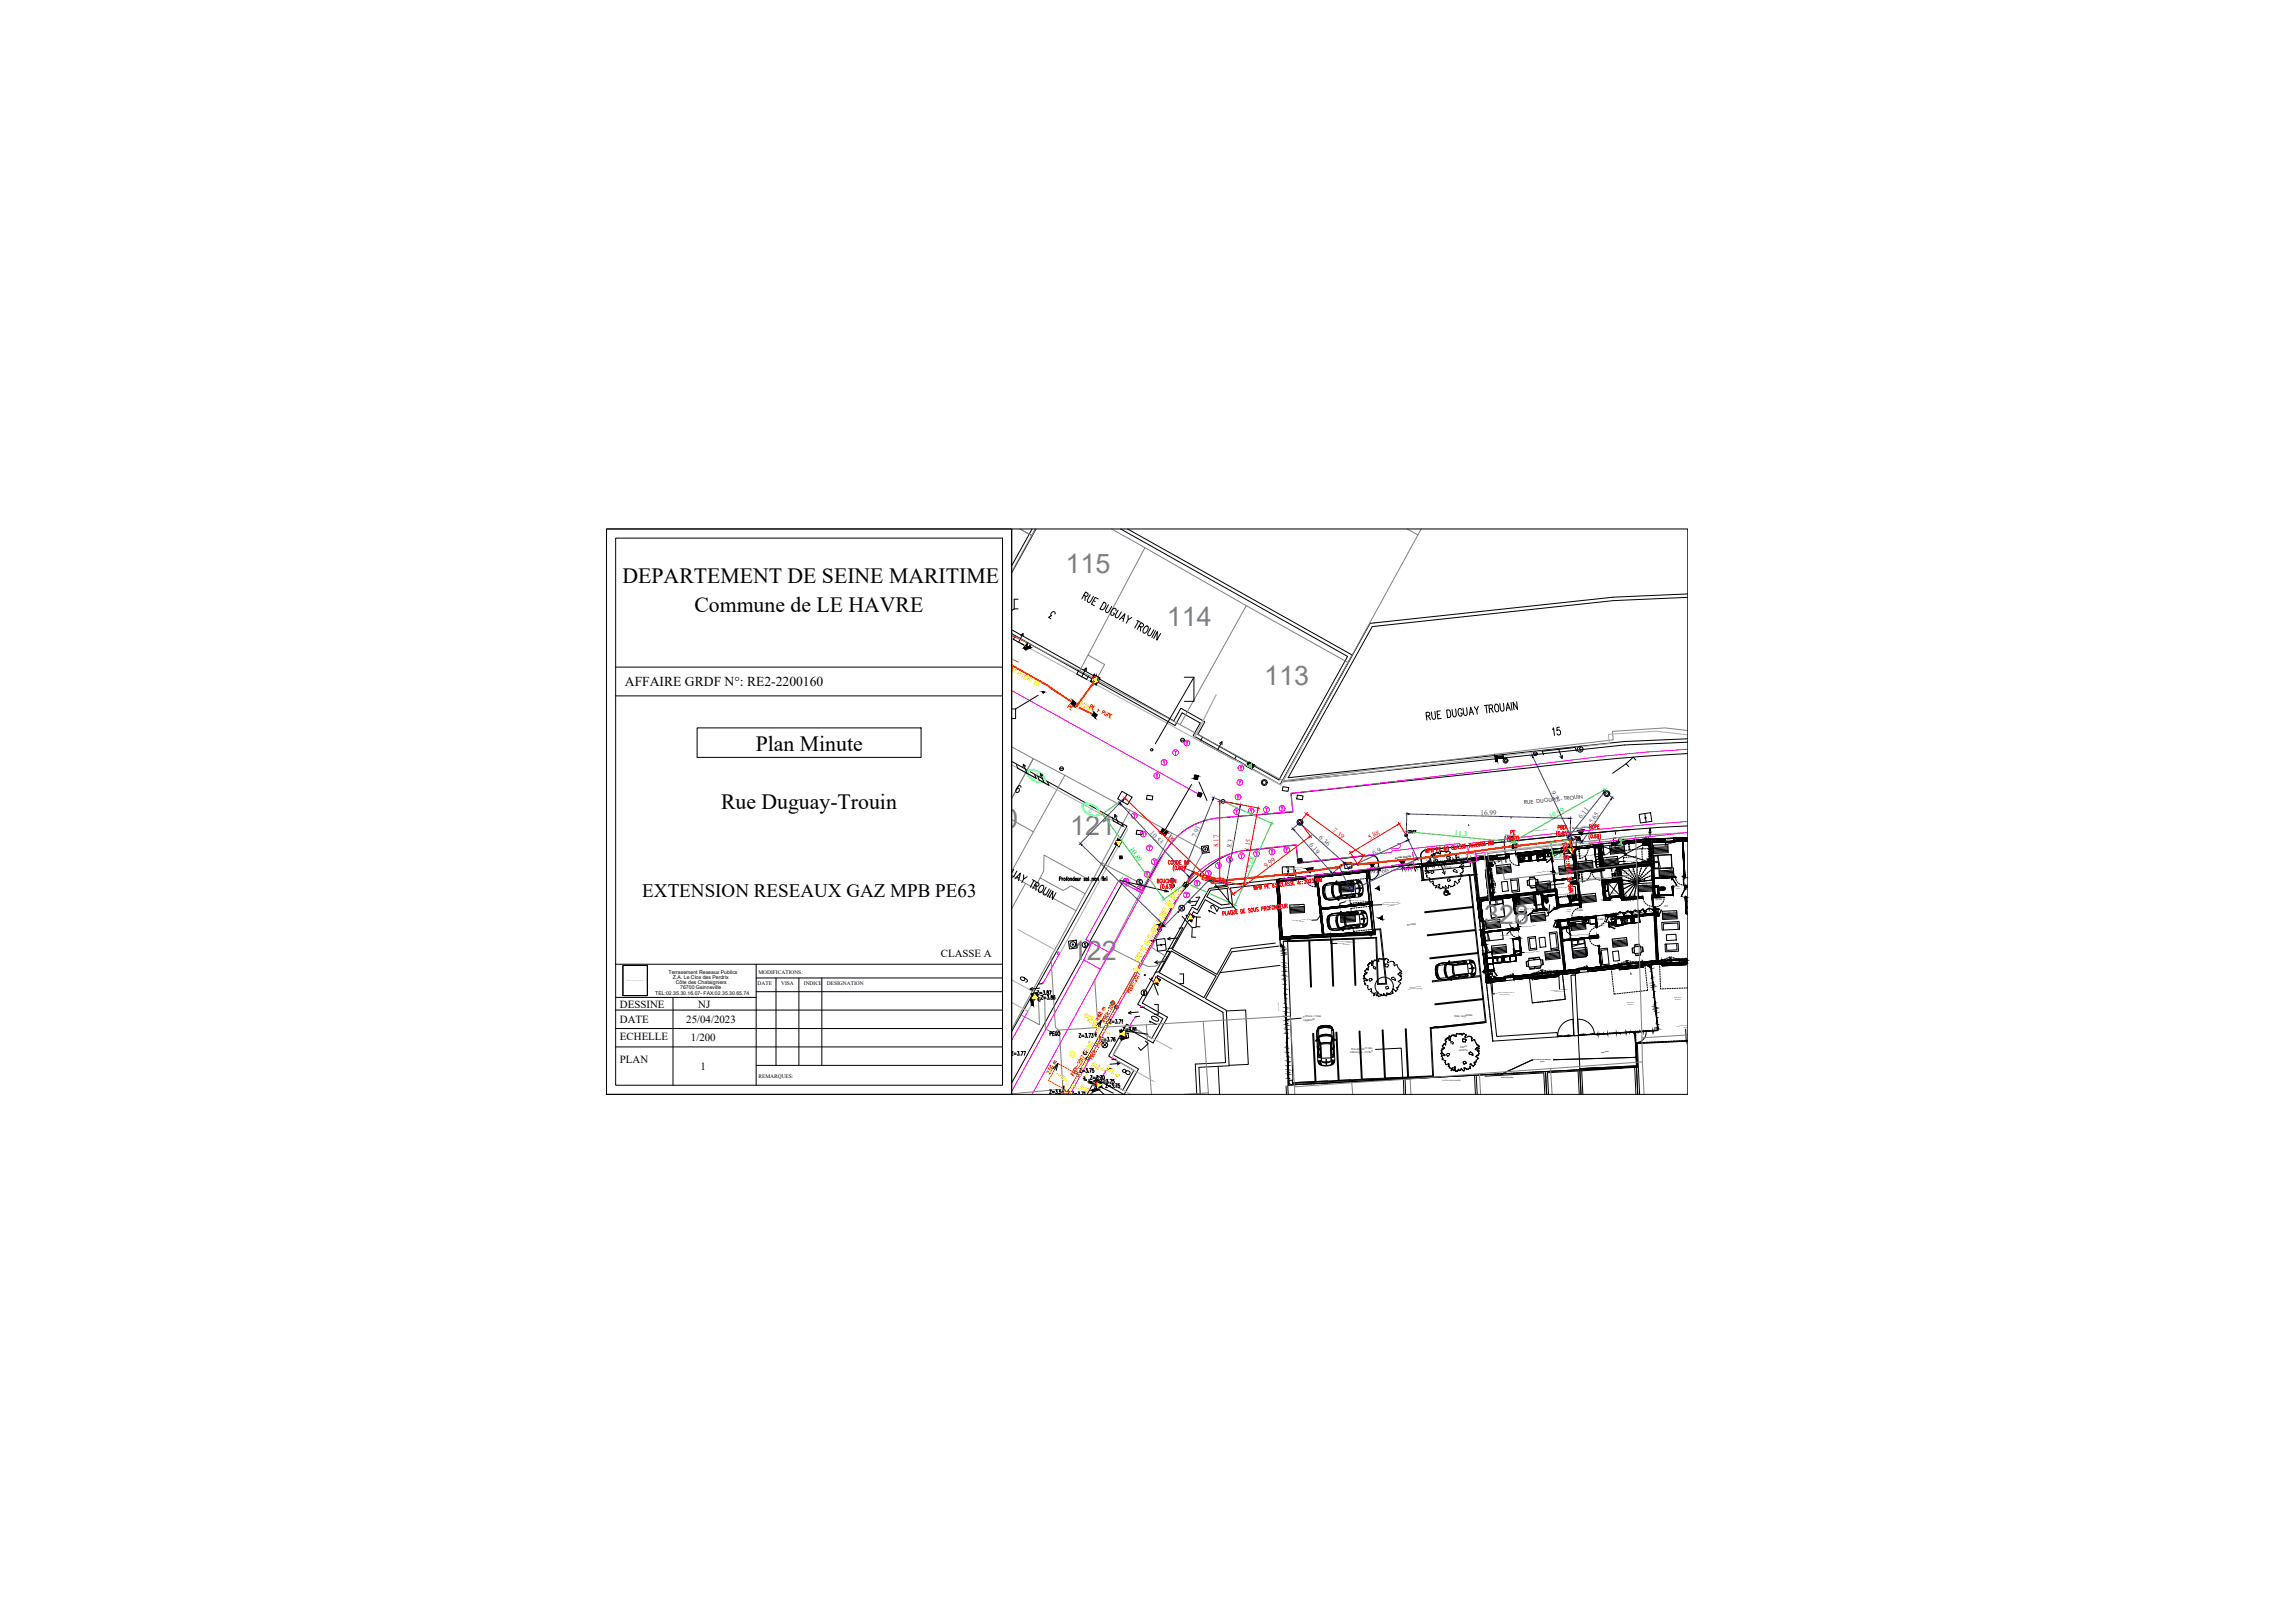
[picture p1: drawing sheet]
<svg xmlns="http://www.w3.org/2000/svg" width="1189mm" height="841mm" viewBox="0 0 1189 841" stroke-linecap="round" stroke-linejoin="round" font-family="sans-serif">
<defs><g id="words">
<g font-size="14" fill="#808080">
<text x="552" y="297">115</text>
<text x="605" y="324">114</text>
<text x="655" y="355">113</text>
<text x="504" y="429">120</text>
<text x="555" y="433">121</text>
<text x="769" y="479">328</text>
<text x="555" y="498">122</text>
</g>
<g font-size="11.3">
<text x="323" y="302">DEPARTEMENT DE SEINE MARITIME</text>
<text x="360" y="317">Commune de LE HAVRE</text>
<text x="392" y="389">Plan Minute</text>
<text x="374" y="419">Rue Duguay-Trouin</text>
</g>
<text font-size="9.9" x="333" y="465">EXTENSION RESEAUX GAZ MPB PE63</text>
<text font-size="8.4" fill="#f00" x="625" y="475">12</text>
<text font-size="8.4" x="595" y="532">10</text>
<text font-size="7.9" x="804" y="382">15</text>
<text font-size="7.1" x="543" y="322">3</text>
<text font-size="7" x="324" y="355">AFFAIRE GRDF N°: RE2-2200160</text>
<text font-size="6.2" fill="#f26722" x="557" y="369" transform="rotate(-90 557 369)">PE</text>
<text font-size="6.2" x="528" y="510">9</text>
<text font-size="6.2" fill="#ffbf00" x="581" y="558">8</text>
<g font-size="5.6">
<text x="488" y="496">CLASSE A</text>
<text x="321" y="523">DESSINE</text>
<text x="362" y="523">NJ</text>
<text x="321" y="530">DATE</text>
<text x="356" y="530">25/04/2023</text>
<text x="321" y="539">ECHELLE</text>
<text x="358" y="540">1/200</text>
<text x="321" y="551">PLAN</text>
<text x="363" y="555">1</text>
</g>
<text font-size="5.3" fill="#f00" x="782" y="434">PE</text>
<g font-size="4.3" fill="#0ff">
<text x="536" y="403" transform="rotate(28 536 403)">6</text>
<text x="564" y="421" transform="rotate(28 564 421)">8</text>
</g>
<text font-size="4" fill="#0f0" x="729" y="433">EAU</text>
<g font-size="3.7" fill="#00f">
<text x="804" y="410" transform="rotate(64 804 410)">9.77</text>
<text x="767" y="422" transform="rotate(1 767 422)">16.99</text>
<text x="820" y="424" transform="rotate(-52 820 424)">6.11</text>
<text x="596" y="432" transform="rotate(47 596 432)">10.53</text>
<text x="825" y="427" transform="rotate(-56 825 427)">5.65</text>
<text x="620" y="434" transform="rotate(-68 620 434)">7.91</text>
<text x="678" y="438" transform="rotate(49 678 438)">6.19</text>
<text x="683" y="434" transform="rotate(42 683 434)">6.36</text>
<text x="638" y="439" transform="rotate(-80 638 439)">8.3</text>
<text x="712" y="443" transform="rotate(-25 712 443)">6.9</text>
<text x="580" y="456" transform="rotate(44 580 456)">12.2</text>
<text x="714" y="454" transform="rotate(-26 714 454)">7.66</text>
</g>
<g font-size="3.7" fill="#0f0">
<text x="804" y="424" transform="rotate(-29 804 424)">10.99</text>
<text x="754" y="433" transform="rotate(6 754 433)">11.3</text>
<text x="585" y="440" transform="rotate(54 585 440)">10.89</text>
<text x="805" y="445">0.89</text>
<text x="648" y="450" transform="rotate(-66 648 450)">9.28</text>
</g>
<g font-size="3.7" fill="#f00">
<text x="602" y="431" transform="rotate(44 602 431)">12.06</text>
<text x="690" y="431" transform="rotate(36 690 431)">7.39</text>
<text x="710" y="435" transform="rotate(-31 710 435)">5.88</text>
<text x="632" y="439" transform="rotate(-90 632 439)">8.17</text>
<text x="647" y="441" transform="rotate(-79 647 441)">8.15</text>
<text x="656" y="450" transform="rotate(-37 656 450)">9.99</text>
</g>
<g font-size="2.8">
<text x="790" y="417" transform="rotate(-6 790 417)">RUE DUGUAY - TROUIN</text>
<text x="393" y="505">MODIFICATIONS:</text>
<text x="393" y="511">DATE</text>
<text x="405" y="511">VISA</text>
<text x="417" y="511">INDICE</text>
<text x="429" y="511">DESIGNATION</text>
<text x="393" y="559">REMARQUES:</text>
</g>
<g font-size="2.7">
<text x="346" y="505">Terrasement Reseaux Publics</text>
<text x="349" y="507">Z.A. Le Clos des Perdrix</text>
<text x="350" y="510">Côte des Chataigniers</text>
<text x="340" y="516">TEL:02.35.30.16.07- FAX:02.35.30.65.74</text>
<text x="353" y="513">76700 Gainneville</text>
</g>
<g font-size="1.4">
<text x="748" y="448" transform="rotate(-3 748 448)">Arbre</text>
<text x="748" y="450" transform="rotate(-3 748 450)">planté</text>
<text x="729" y="480" transform="rotate(-3 729 480)">Enrobé</text>
<text x="675" y="527" transform="rotate(-3 675 527)">Clôture + haie</text>
<text x="754" y="527" transform="rotate(-3 754 527)">Haie végétale</text>
<text x="675" y="529" transform="rotate(-3 675 529)">végétale</text>
<text x="700" y="546" transform="rotate(-3 700 546)">héberges - Enduit</text>
<text x="700" y="544" transform="rotate(-3 700 544)">Ravalement des</text>
<text x="756" y="545" transform="rotate(-3 756 545)">planté</text>
<text x="757" y="543" transform="rotate(-3 757 543)">Arbre</text>
</g>
<g font-size="1.2">
<text x="815" y="430" transform="rotate(-6 815 430)">Accès logements</text>
<text x="723" y="445" transform="rotate(-6 723 445)">Accès Parking</text>
</g>
<g font-size="1">
<text x="780" y="433" transform="rotate(-3 780 433)">T1 bis 004</text>
<text x="798" y="440" transform="rotate(-3 798 440)">T1 bis 004</text>
<text x="858" y="467" transform="rotate(-4 858 467)">T3</text>
<text x="860" y="467" transform="rotate(-3 860 467)">001</text>
<text x="817" y="472" transform="rotate(-4 817 472)">T3</text>
<text x="819" y="472" transform="rotate(-3 819 472)">003</text>
<text x="827" y="477" transform="rotate(-4 827 477)">T2</text>
<text x="829" y="477" transform="rotate(-3 829 477)">002</text>
<text x="748" y="560" transform="rotate(-3 748 560)">Limite de propriété</text>
</g>
<g font-size=".7">
<text x="794" y="431" transform="rotate(-6 794 431)">RUE DUGUAY - TROUIN</text>
<text x="823" y="432" transform="rotate(-3 823 432)">voile béton 18cm+peinture</text>
<text x="812" y="437" transform="rotate(-3 812 437)">coffret gaz</text>
<text x="818" y="436" transform="rotate(-3 818 436)">platine digicode dans partie</text>
<text x="818" y="437" transform="rotate(-3 818 437)">pleine de l'élément menuisé</text>
<text x="827" y="433" transform="rotate(-2 827 433)">jaune</text>
<text x="837" y="434" transform="rotate(-3 837 434)">mur brique de terre cuite+</text>
<text x="839" y="435" transform="rotate(-3 839 435)">parement brique</text>
<text x="846" y="435" transform="rotate(-3 846 435)">coffet électricité</text>
<text x="864" y="435" transform="rotate(-2 864 435)">ME-01</text>
<text x="786" y="440" transform="rotate(-3 786 440)">mur brique de terre cuite+</text>
<text x="787" y="441" transform="rotate(-3 787 441)">parement brique + ITI</text>
<text x="806" y="441" transform="rotate(-2 806 441)">ME-01</text>
<text x="808" y="438" transform="rotate(-3 808 438)">ventilation gaz</text>
<text x="817" y="444" transform="rotate(-3 817 444)">Tapis de sol encastré 150X200</text>
<text x="836" y="439" transform="rotate(-6 836 439)">local O.M.</text>
<text x="837" y="440" transform="rotate(-6 837 440)">10.11 m²</text>
<text x="838" y="440" transform="rotate(-6 838 440)">250</text>
<text x="857" y="439" transform="rotate(-2 857 439)">ch.1</text>
<text x="859" y="440" transform="rotate(-4 859 440)">250</text>
<text x="859" y="440" transform="rotate(-4 859 440)">11.36 m²</text>
<text x="863" y="439" transform="rotate(-4 863 439)">001</text>
<text x="754" y="445" transform="rotate(-6 754 445)">Limite de propriété</text>
<text x="775" y="449" transform="rotate(-6 775 449)">Pièce de vie</text>
<text x="777" y="444" transform="rotate(-2 777 444)">ME-01</text>
<text x="778" y="450" transform="rotate(-6 778 450)">23.84 m²</text>
<text x="781" y="449" transform="rotate(-6 781 449)">004</text>
<text x="808" y="450" transform="rotate(-6 808 450)">Espace Nuit</text>
<text x="814" y="449" transform="rotate(-6 814 449)">004</text>
<text x="820" y="449" transform="rotate(-6 820 449)">220</text>
<text x="821" y="448" transform="rotate(-6 821 448)">4.36 m²</text>
<text x="821" y="447" transform="rotate(-7 821 447)">hall</text>
<text x="832" y="445" transform="rotate(-6 832 445)">local ménage</text>
<text x="834" y="446" transform="rotate(-6 834 446)">1.64 m²</text>
<text x="834" y="447" transform="rotate(-6 834 447)">250</text>
<text x="842" y="447" transform="rotate(-2 842 447)">voile béton 20cm</text>
<text x="667" y="450" transform="rotate(-3 667 450)">mur brique de terre cuite+</text>
<text x="668" y="451" transform="rotate(-3 668 451)">parement brique</text>
<text x="772" y="455" transform="rotate(-4 772 455)">ME-03</text>
<text x="777" y="451" transform="rotate(-6 777 451)">250</text>
<text x="797" y="452" transform="rotate(-3 797 452)">poteau béton 15x15</text>
<text x="810" y="451" transform="rotate(-6 810 451)">250</text>
<text x="811" y="450" transform="rotate(-6 811 450)">6.05 m²</text>
<text x="819" y="456" transform="rotate(-3 819 456)">platine digicode dans partie</text>
<text x="841" y="451" transform="rotate(-3 841 451)">Escalier béton 1 UP</text>
<text x="841" y="452" transform="rotate(-3 841 452)">Ht à monter 270cm</text>
<text x="841" y="453" transform="rotate(-3 841 453)">soit 17hts de 15.88 cm</text>
<text x="841" y="454" transform="rotate(-3 841 454)">giron 28cm</text>
<text x="860" y="451" transform="rotate(-2 860 451)">WC</text>
<text x="862" y="452" transform="rotate(-2 862 452)">250</text>
<text x="863" y="452" transform="rotate(-3 863 452)">2.80 m²</text>
<text x="866" y="451" transform="rotate(-2 866 451)">001</text>
<text x="694" y="459" transform="rotate(-3 694 459)">Garage 01</text>
<text x="696" y="460" transform="rotate(-2 696 460)">280</text>
<text x="696" y="460" transform="rotate(-3 696 460)">16.36 m²</text>
<text x="796" y="458" transform="rotate(-6 796 458)">Salle d'eau</text>
<text x="798" y="459" transform="rotate(-6 798 459)">250</text>
<text x="799" y="459" transform="rotate(-6 799 459)">5.20 m²</text>
<text x="802" y="457" transform="rotate(-6 802 457)">004</text>
<text x="807" y="460" transform="rotate(-3 807 460)">meuble vasque+ miroir</text>
<text x="819" y="456" transform="rotate(-3 819 456)">pleine de l'élément menuisé</text>
<text x="851" y="459" transform="rotate(-3 851 459)">palier rdc</text>
<text x="852" y="459" transform="rotate(-3 852 459)">2.42 m²</text>
<text x="852" y="460" transform="rotate(-4 852 460)">250</text>
<text x="869" y="461" transform="rotate(-2 869 461)">2.18 m²</text>
<text x="869" y="460" transform="rotate(-3 869 460)">dégt.</text>
<text x="697" y="467" transform="rotate(-3 697 467)">mur agglo de 10 cm + enduit</text>
<text x="701" y="468" transform="rotate(-3 701 468)">ciment</text>
<text x="787" y="465" transform="rotate(-7 787 465)">sde</text>
<text x="789" y="467" transform="rotate(-6 789 467)">250</text>
<text x="790" y="466" transform="rotate(-6 790 466)">4.74 m²</text>
<text x="793" y="465" transform="rotate(-6 793 465)">003</text>
<text x="807" y="464" transform="rotate(-3 807 464)">faience 30x30 toute hauteur</text>
<text x="821" y="464" transform="rotate(-6 821 464)">circulation RDC</text>
<text x="822" y="466" transform="rotate(-6 822 466)">220</text>
<text x="822" y="465" transform="rotate(-6 822 465)">18.05 m²</text>
<text x="835" y="463" transform="rotate(-3 835 463)">Ascenseur</text>
<text x="835" y="463" transform="rotate(-2 835 463)">630 kg</text>
<text x="670" y="470" transform="rotate(-3 670 470)">local vélos</text>
<text x="671" y="471" transform="rotate(-3 671 471)">23.57 m²</text>
<text x="716" y="469" transform="rotate(-3 716 469)">enduit blanc + enduit ciment</text>
<text x="716" y="468" transform="rotate(-3 716 468)">mur brique de terre cuite+</text>
<text x="719" y="470" transform="rotate(-3 719 470)">à l'intérieur</text>
<text x="788" y="471" transform="rotate(-3 788 471)">faience 30x30 toute hauteur</text>
<text x="799" y="474" transform="rotate(-6 799 474)">003</text>
<text x="812" y="473" transform="rotate(-3 812 473)">3.02 m²</text>
<text x="812" y="472" transform="rotate(-4 812 472)">entrée</text>
<text x="843" y="474" transform="rotate(-5 843 474)">SG</text>
<text x="847" y="473" transform="rotate(-5 847 473)">Gaz</text>
<text x="850" y="473" transform="rotate(-7 850 473)">Edf</text>
<text x="853" y="473" transform="rotate(-5 853 473)">FT + FIBRE</text>
<text x="862" y="473" transform="rotate(-3 862 473)">séjour_cuisine</text>
<text x="862" y="470" transform="rotate(-3 862 470)">4.30 m²</text>
<text x="863" y="469" transform="rotate(-4 863 469)">entrée</text>
<text x="864" y="474" transform="rotate(-4 864 474)">29.58 m²</text>
<text x="867" y="473" transform="rotate(-4 867 473)">001</text>
<text x="670" y="477" transform="rotate(-3 670 477)">mur agglo de 10 cm + enduit</text>
<text x="674" y="478" transform="rotate(-2 674 478)">ciment</text>
<text x="695" y="475" transform="rotate(-2 695 475)">Garage 02</text>
<text x="697" y="476" transform="rotate(-4 697 476)">270</text>
<text x="697" y="475" transform="rotate(-3 697 475)">13.91 m²</text>
<text x="770" y="478" transform="rotate(-6 770 478)">ch.1</text>
<text x="772" y="479" transform="rotate(-6 772 479)">250</text>
<text x="772" y="478" transform="rotate(-6 772 478)">11.05 m²</text>
<text x="776" y="477" transform="rotate(-6 776 477)">003</text>
<text x="779" y="479" transform="rotate(-3 779 479)">poteau béton 15x15</text>
<text x="793" y="474" transform="rotate(-6 793 474)">wc</text>
<text x="795" y="476" transform="rotate(-6 795 476)">250</text>
<text x="796" y="475" transform="rotate(-6 796 475)">1.79 m²</text>
<text x="814" y="479" transform="rotate(-7 814 479)">sde</text>
<text x="817" y="479" transform="rotate(-6 817 479)">6.31 m²</text>
<text x="820" y="478" transform="rotate(-6 820 478)">002</text>
<text x="829" y="480" transform="rotate(-3 829 480)">1.73 m²</text>
<text x="830" y="479" transform="rotate(-4 830 479)">entrée</text>
<text x="839" y="474" transform="rotate(-6 839 474)">Eau</text>
<text x="864" y="474" transform="rotate(-4 864 474)">250</text>
<text x="766" y="481" transform="rotate(-4 766 481)">ME-01</text>
<text x="777" y="485" transform="rotate(-3 777 485)">poteau béton 15x15</text>
<text x="788" y="480" transform="rotate(-3 788 480)">cloison placostyl 70mm</text>
<text x="814" y="485" transform="rotate(-3 814 485)">faience 30x30 toute hauteur</text>
<text x="816" y="480" transform="rotate(-6 816 480)">250</text>
<text x="693" y="489" transform="rotate(-3 693 489)">enduit blanc + enduit ciment</text>
<text x="693" y="488" transform="rotate(-3 693 488)">mur brique de terre cuite+</text>
<text x="696" y="490" transform="rotate(-3 696 490)">à l'intérieur</text>
<text x="773" y="491" transform="rotate(-6 773 491)">ch.2</text>
<text x="776" y="492" transform="rotate(-6 776 492)">9.04 m²</text>
<text x="779" y="490" transform="rotate(-6 779 490)">003</text>
<text x="821" y="492" transform="rotate(-6 821 492)">002</text>
<text x="836" y="487" transform="rotate(-7 836 487)">séjour_cuisine</text>
<text x="838" y="489" transform="rotate(-6 838 489)">250</text>
<text x="838" y="488" transform="rotate(-6 838 488)">25.98 m²</text>
<text x="841" y="487" transform="rotate(-6 841 487)">002</text>
<text x="768" y="493" transform="rotate(-2 768 493)">ME-01</text>
<text x="775" y="492" transform="rotate(-6 775 492)">250</text>
<text x="790" y="494" transform="rotate(-3 790 494)">cloison placostyl 100mm</text>
<text x="801" y="494" transform="rotate(-6 801 494)">séjour_cuisine</text>
<text x="803" y="495" transform="rotate(-6 803 495)">250</text>
<text x="803" y="495" transform="rotate(-6 803 495)">34.49 m²</text>
<text x="806" y="493" transform="rotate(-6 806 493)">003</text>
<text x="815" y="493" transform="rotate(-6 815 493)">CH.</text>
<text x="817" y="494" transform="rotate(-6 817 494)">250</text>
<text x="818" y="493" transform="rotate(-6 818 493)">11.27 m²</text>
<text x="820" y="503" transform="rotate(-2 820 503)">ME-02</text>
<text x="840" y="501" transform="rotate(-2 840 501)">ME-03</text>
<text x="862" y="499" transform="rotate(-4 862 499)">ME-03</text>
<text x="781" y="507" transform="rotate(-4 781 507)">ME-02</text>
<text x="730" y="513" transform="rotate(-3 730 513)">places dont 2 garages</text>
<text x="731" y="512" transform="rotate(-3 731 512)">Stationnement 18</text>
<text x="775" y="515" transform="rotate(-3 775 515)">évacuation chaudière dans la</text>
<text x="777" y="516" transform="rotate(-3 777 516)">couleur du fond</text>
<text x="804" y="513" transform="rotate(-3 804 513)">mur brique de terre cuite+</text>
<text x="805" y="514" transform="rotate(-3 805 514)">enduit blanc + ITI</text>
<text x="843" y="520" transform="rotate(-2 843 520)">Dalle béton</text>
<text x="843" y="521" transform="rotate(-3 843 521)">désactivé</text>
<text x="868" y="517" transform="rotate(-2 868 517)">Dalle béton</text>
<text x="868" y="518" transform="rotate(-3 868 518)">désactivé</text>
<text x="869" y="532" transform="rotate(-3 869 532)">Ravalement des héberges</text>
<text x="872" y="533" transform="rotate(-2 872 533)">Enduit</text>
<text x="830" y="545" transform="rotate(-2 830 545)">Dalle béton</text>
<text x="795" y="550" transform="rotate(-3 795 550)">Ravalement des héberges</text>
<text x="798" y="550" transform="rotate(-4 798 550)">Enduit</text>
<text x="778" y="559" transform="rotate(-3 778 559)">Limite de propriété</text>
</g>
<g font-size=".6">
<text x="836" y="441" transform="rotate(-6 836 441)">grès cérame 30x30</text>
<text x="836" y="442" transform="rotate(-6 836 442)">faience ht 2m</text>
<text x="836" y="442" transform="rotate(-7 836 442)">dalle brute</text>
<text x="858" y="441" transform="rotate(-3 858 441)">PVC/plinthe bois</text>
<text x="858" y="442" transform="rotate(-3 858 442)">peinture velours</text>
<text x="858" y="441" transform="rotate(-3 858 441)">peinture velours</text>
<text x="819" y="449" transform="rotate(-6 819 449)">grès cérame 43.5x43.5</text>
<text x="832" y="447" transform="rotate(-6 832 447)">grès cérame 30x30</text>
<text x="832" y="448" transform="rotate(-6 832 448)">faience ht 2m</text>
<text x="832" y="449" transform="rotate(-7 832 449)">dalle brute</text>
<text x="777" y="451" transform="rotate(-6 777 451)">carrelag 45x45</text>
<text x="777" y="452" transform="rotate(-6 777 452)">peinture velours</text>
<text x="777" y="453" transform="rotate(-6 777 453)">peinture velours</text>
<text x="809" y="452" transform="rotate(-6 809 452)">PVC/plinthe bois</text>
<text x="809" y="452" transform="rotate(-6 809 452)">peinture velours</text>
<text x="809" y="453" transform="rotate(-6 809 453)">peinture velours</text>
<text x="819" y="450" transform="rotate(-6 819 450)">peinture velours</text>
<text x="819" y="451" transform="rotate(-6 819 451)">peinture velours</text>
<text x="861" y="453" transform="rotate(-3 861 453)">PVC/plinthe bois</text>
<text x="861" y="454" transform="rotate(-2 861 454)">peinture velours</text>
<text x="861" y="454" transform="rotate(-3 861 454)">peinture velours</text>
<text x="695" y="461" transform="rotate(-3 695 461)">peinture de sol</text>
<text x="695" y="462" transform="rotate(-3 695 462)">enduit ciment</text>
<text x="797" y="460" transform="rotate(-6 797 460)">PVC/plinthe bois</text>
<text x="797" y="461" transform="rotate(-6 797 461)">peint.velours +faience</text>
<text x="797" y="461" transform="rotate(-6 797 461)">peinture velours</text>
<text x="850" y="461" transform="rotate(-3 850 461)">peinture gouttelette</text>
<text x="850" y="461" transform="rotate(-3 850 461)">grès cérame 43.5x43.5</text>
<text x="850" y="462" transform="rotate(-3 850 462)">peinture velours</text>
<text x="695" y="462" transform="rotate(-3 695 462)">bac acier laqué</text>
<text x="789" y="467" transform="rotate(-7 789 467)">PVC/plinthe bois</text>
<text x="789" y="468" transform="rotate(-7 789 468)">peint.velours +faience</text>
<text x="821" y="466" transform="rotate(-6 821 466)">grès cérame 43.5x43.5</text>
<text x="821" y="467" transform="rotate(-6 821 467)">peinture velours</text>
<text x="821" y="468" transform="rotate(-6 821 468)">gyptone démontable</text>
<text x="670" y="472" transform="rotate(-2 670 472)">peinture de sol</text>
<text x="670" y="473" transform="rotate(-3 670 473)">bac acier laqué</text>
<text x="670" y="472" transform="rotate(-2 670 472)">enduit cilent</text>
<text x="789" y="468" transform="rotate(-6 789 468)">peinture velours</text>
<text x="696" y="477" transform="rotate(-3 696 477)">peinture de sol</text>
<text x="696" y="477" transform="rotate(-3 696 477)">enduit ciment</text>
<text x="696" y="478" transform="rotate(-3 696 478)">bac acier laqué</text>
<text x="771" y="480" transform="rotate(-7 771 480)">PVC/plinthe bois</text>
<text x="794" y="476" transform="rotate(-7 794 476)">PVC/plinthe bois</text>
<text x="795" y="477" transform="rotate(-6 795 477)">peinture velours</text>
<text x="795" y="478" transform="rotate(-6 795 478)">peinture velours</text>
<text x="863" y="475" transform="rotate(-3 863 475)">PVC/plinthe bois</text>
<text x="863" y="476" transform="rotate(-3 863 476)">peinture velours</text>
<text x="863" y="476" transform="rotate(-3 863 476)">peinture velours</text>
<text x="771" y="481" transform="rotate(-6 771 481)">peinture velours</text>
<text x="771" y="481" transform="rotate(-6 771 481)">peinture velours</text>
<text x="815" y="481" transform="rotate(-7 815 481)">PVC/plinthe bois</text>
<text x="815" y="481" transform="rotate(-7 815 481)">peint.velours +faience</text>
<text x="815" y="482" transform="rotate(-6 815 482)">peinture velours</text>
<text x="837" y="489" transform="rotate(-6 837 489)">PVC/plinthe bois</text>
<text x="837" y="490" transform="rotate(-6 837 490)">peinture velours</text>
<text x="837" y="491" transform="rotate(-6 837 491)">peinture velours</text>
<text x="774" y="493" transform="rotate(-6 774 493)">PVC/plinthe bois</text>
<text x="774" y="494" transform="rotate(-6 774 494)">peinture velours</text>
<text x="774" y="494" transform="rotate(-6 774 494)">peinture velours</text>
<text x="802" y="496" transform="rotate(-6 802 496)">PVC/plinthe bois</text>
<text x="802" y="497" transform="rotate(-6 802 497)">peinture velours</text>
<text x="802" y="497" transform="rotate(-6 802 497)">peinture velours</text>
<text x="816" y="494" transform="rotate(-7 816 494)">PVC/plinthe bois</text>
<text x="816" y="495" transform="rotate(-6 816 495)">peinture velours</text>
<text x="816" y="496" transform="rotate(-6 816 496)">peinture velours</text>
</g>
<g font-size=".5">
<text x="834" y="440" transform="rotate(-6 834 440)">Surface:</text>
<text x="834" y="441" transform="rotate(-7 834 441)">HSD:</text>
<text x="835" y="441" transform="rotate(-6 835 441)">Sol:</text>
<text x="835" y="443" transform="rotate(-7 835 443)">Plaf.:</text>
<text x="835" y="442" transform="rotate(-5 835 442)">Mur:</text>
<text x="857" y="440" transform="rotate(-3 857 440)">Surface:</text>
<text x="857" y="440" transform="rotate(-2 857 440)">HSD:</text>
<text x="857" y="441" transform="rotate(-3 857 441)">Sol:</text>
<text x="857" y="442" transform="rotate(-2 857 442)">Plaf.:</text>
<text x="857" y="442" transform="rotate(-3 857 442)">Mur:</text>
<text x="818" y="448" transform="rotate(-6 818 448)">Surface:</text>
<text x="818" y="449" transform="rotate(-5 818 449)">HSFP:</text>
<text x="818" y="449" transform="rotate(-6 818 449)">Sol:</text>
<text x="831" y="446" transform="rotate(-6 831 446)">Surface:</text>
<text x="831" y="447" transform="rotate(-4 831 447)">HSD:</text>
<text x="831" y="447" transform="rotate(-6 831 447)">Sol:</text>
<text x="831" y="448" transform="rotate(-8 831 448)">Mur:</text>
<text x="831" y="449" transform="rotate(-7 831 449)">Plaf.:</text>
<text x="776" y="450" transform="rotate(-7 776 450)">Surface:</text>
<text x="776" y="451" transform="rotate(-7 776 451)">HSD:</text>
<text x="776" y="451" transform="rotate(-6 776 451)">Sol:</text>
<text x="776" y="453" transform="rotate(-5 776 453)">Plaf.:</text>
<text x="776" y="452" transform="rotate(-5 776 452)">Mur:</text>
<text x="808" y="451" transform="rotate(-7 808 451)">Surface:</text>
<text x="808" y="451" transform="rotate(-7 808 451)">HSD:</text>
<text x="808" y="452" transform="rotate(-6 808 452)">Sol:</text>
<text x="808" y="453" transform="rotate(-7 808 453)">Plaf.:</text>
<text x="808" y="453" transform="rotate(-5 808 453)">Mur:</text>
<text x="818" y="450" transform="rotate(-8 818 450)">Mur:</text>
<text x="818" y="451" transform="rotate(-7 818 451)">Plaf.:</text>
<text x="860" y="452" transform="rotate(-4 860 452)">HSD:</text>
<text x="860" y="452" transform="rotate(-3 860 452)">Surface:</text>
<text x="860" y="453" transform="rotate(-3 860 453)">Sol:</text>
<text x="860" y="454" transform="rotate(-2 860 454)">Plaf.:</text>
<text x="860" y="454" transform="rotate(-3 860 454)">Mur:</text>
<text x="694" y="460" transform="rotate(-3 694 460)">Surface:</text>
<text x="694" y="460" transform="rotate(-2 694 460)">HSD:</text>
<text x="694" y="461" transform="rotate(-3 694 461)">Sol:</text>
<text x="694" y="462" transform="rotate(-3 694 462)">Mur:</text>
<text x="796" y="459" transform="rotate(-6 796 459)">Surface:</text>
<text x="796" y="460" transform="rotate(-7 796 460)">HSD:</text>
<text x="796" y="460" transform="rotate(-6 796 460)">Sol:</text>
<text x="796" y="461" transform="rotate(-7 796 461)">Plaf.:</text>
<text x="796" y="461" transform="rotate(-5 796 461)">Mur:</text>
<text x="849" y="460" transform="rotate(-3 849 460)">Surface:</text>
<text x="849" y="460" transform="rotate(-2 849 460)">HSD:</text>
<text x="849" y="462" transform="rotate(-5 849 462)">Plaf.:</text>
<text x="849" y="461" transform="rotate(-3 849 461)">Sol:</text>
<text x="849" y="461" transform="rotate(-3 849 461)">Mur:</text>
<text x="694" y="462" transform="rotate(-5 694 462)">Plaf.:</text>
<text x="788" y="466" transform="rotate(-6 788 466)">Surface:</text>
<text x="788" y="467" transform="rotate(-4 788 467)">HSD:</text>
<text x="788" y="467" transform="rotate(-6 788 467)">Sol:</text>
<text x="788" y="468" transform="rotate(-8 788 468)">Mur:</text>
<text x="820" y="465" transform="rotate(-6 820 465)">Surface:</text>
<text x="820" y="466" transform="rotate(-7 820 466)">HSFP:</text>
<text x="820" y="467" transform="rotate(-6 820 467)">Sol:</text>
<text x="820" y="468" transform="rotate(-7 820 468)">Plaf.:</text>
<text x="820" y="467" transform="rotate(-5 820 467)">Mur:</text>
<text x="669" y="471" transform="rotate(-4 669 471)">HSFP:</text>
<text x="669" y="471" transform="rotate(-3 669 471)">Surface:</text>
<text x="669" y="472" transform="rotate(-3 669 472)">Sol:</text>
<text x="669" y="473" transform="rotate(-2 669 473)">Plaf.:</text>
<text x="669" y="473" transform="rotate(-3 669 473)">Mur:</text>
<text x="788" y="468" transform="rotate(-7 788 468)">Plaf.:</text>
<text x="862" y="474" transform="rotate(-3 862 474)">Surface:</text>
<text x="695" y="475" transform="rotate(-3 695 475)">Surface:</text>
<text x="695" y="478" transform="rotate(-2 695 478)">Plaf.:</text>
<text x="695" y="476" transform="rotate(-2 695 476)">HSD:</text>
<text x="695" y="477" transform="rotate(-3 695 477)">Mur:</text>
<text x="695" y="477" transform="rotate(-3 695 477)">Sol:</text>
<text x="770" y="479" transform="rotate(-6 770 479)">Surface:</text>
<text x="770" y="479" transform="rotate(-7 770 479)">HSD:</text>
<text x="770" y="480" transform="rotate(-6 770 480)">Sol:</text>
<text x="793" y="475" transform="rotate(-6 793 475)">Surface:</text>
<text x="793" y="476" transform="rotate(-7 793 476)">HSD:</text>
<text x="793" y="476" transform="rotate(-6 793 476)">Sol:</text>
<text x="794" y="477" transform="rotate(-8 794 477)">Mur:</text>
<text x="794" y="478" transform="rotate(-5 794 478)">Plaf.:</text>
<text x="862" y="474" transform="rotate(-2 862 474)">HSD:</text>
<text x="862" y="475" transform="rotate(-3 862 475)">Sol:</text>
<text x="862" y="476" transform="rotate(-2 862 476)">Plaf.:</text>
<text x="862" y="476" transform="rotate(-3 862 476)">Mur:</text>
<text x="770" y="481" transform="rotate(-7 770 481)">Plaf.:</text>
<text x="770" y="481" transform="rotate(-5 770 481)">Mur:</text>
<text x="814" y="480" transform="rotate(-7 814 480)">HSD:</text>
<text x="814" y="481" transform="rotate(-6 814 481)">Sol:</text>
<text x="814" y="481" transform="rotate(-8 814 481)">Mur:</text>
<text x="814" y="482" transform="rotate(-5 814 482)">Plaf.:</text>
<text x="773" y="492" transform="rotate(-6 773 492)">Surface:</text>
<text x="836" y="488" transform="rotate(-7 836 488)">Surface:</text>
<text x="836" y="489" transform="rotate(-7 836 489)">HSD:</text>
<text x="836" y="490" transform="rotate(-6 836 490)">Sol:</text>
<text x="836" y="491" transform="rotate(-5 836 491)">Plaf.:</text>
<text x="836" y="490" transform="rotate(-5 836 490)">Mur:</text>
<text x="773" y="492" transform="rotate(-7 773 492)">HSD:</text>
<text x="773" y="493" transform="rotate(-6 773 493)">Sol:</text>
<text x="773" y="494" transform="rotate(-7 773 494)">Plaf.:</text>
<text x="773" y="494" transform="rotate(-5 773 494)">Mur:</text>
<text x="801" y="495" transform="rotate(-6 801 495)">Surface:</text>
<text x="801" y="495" transform="rotate(-5 801 495)">HSD:</text>
<text x="801" y="496" transform="rotate(-6 801 496)">Sol:</text>
<text x="801" y="497" transform="rotate(-8 801 497)">Mur:</text>
<text x="801" y="497" transform="rotate(-7 801 497)">Plaf.:</text>
<text x="815" y="493" transform="rotate(-6 815 493)">Surface:</text>
<text x="815" y="494" transform="rotate(-5 815 494)">HSD:</text>
<text x="815" y="495" transform="rotate(-9 815 495)">Sol:</text>
<text x="815" y="495" transform="rotate(-8 815 495)">Mur:</text>
<text x="815" y="496" transform="rotate(-7 815 496)">Plaf.:</text>
<text x="663" y="524" transform="rotate(-93 663 524)">Limite de propriété</text>
</g>
<text font-size=".3" x="325" y="508">G:\Alexis\plan topo\LOGO TRP\Logo_TRP_Normandie_petit.jpg</text>
</g></defs>
<!-- layer: 0 -->
<g fill="none" stroke="#000" stroke-width=".52">
<path d="M314 274h210v293h-210zM314 274h210M319 279h201v283h-201zM524 274h351v293h-351zM530 336l3-3-1 4M533 333l-2 3M319 346h201M319 361h201M361 377h116v15h-116zM828 431l-22 3M580 456l25 6M630 458l11 14"/>
<path d="M736 444l1 4M604 461l1 1h-2M319 500h201M392 500v62M319 517h73M323 500h12v16h-12zM349 517v45M392 507h128M392 514h128M402 507v45M414 507v45M426 507v45"/>
<path d="M319 523h201M319 533h201M568 531l3-2-1 3M571 529l-2 3M319 543h201M392 552h128M546 554l2-3-1 4M548 551l-1 3M314 567h210"/>
<circle cx="717" cy="511" r="5"/>
</g>
<!-- layer: RdC|7_01 - Abords__-1 -->
<path d="M524 395l60 33-60 106M875 390a1827 1827 0 0 0-115 11l-91 10 1 10-38 3a35 35 0 0 0-23 11M664 405h.1M609 435l-8 11M806 434l-67 6a3 3 0 0 0-3 4M875 428l-47 3M601 446l-9 16-10-6-58 105M715 450l-1-5-3-2-38 4-1-9-26 3a42 42 0 0 0-26 14 58 58 0 0 0-12 14l-55 98M663 500l-31 4M636 524l10-1 1 29h-10M631 553l1 14" fill="none" stroke="#000" stroke-width=".52"/>
<!-- layer: RdC|Notes textuelles -->
<path d="M817 439v1zM817 436v4M818 453v1zM818 453v2h1M674 528h-7M874 533v7M874 539v1zM713 544l13-1 1 15M778 557l16-8zM778 557l1-1zM847 548h1zM848 548l-43 1" fill="none" stroke="#000" stroke-width=".52"/>
<g fill="none" stroke="#000" stroke-width=".52">
<path d="M535 274l-11 19M537 274l-13 23M581 274l117 66-35 64-42-23 3-7-12-7-4 7-84-48M584 274l117 65-38 68-45-26 4-6-9-6-4 7-85-48M875 308l-39 1-126 14-46 82 178-19 33-1M875 310l-39 1-125 14-43 78 174-19 33-1M875 434h-3M659 458l-21 2 1 10-6 1-8-5-5 8-1-2-11 20 23 13 7-14 23-2M661 456l-25 3-9 1-7 12-2-2-28 50 13 8-6 10-13-7-9 16 13 8-6 10-13-7-6 9M627 461l9-1 1 8-4 1-8-4zM607 493l23 13-6 11-23-13zM663 490l-25 3-13 24 11 7 1 28-16 1 1 14"/>
<path d="M727 560l1 7M728 560v7M764 558l1 9M765 558l1 9M770 558l30-2 1 11M801 556h.1M801 556v11M801 556l1 11M819 555h.1M819 555v12M849 541l1 26M565 567l4-7 13 7"/>
<path d="M583 567l7-13-13-7 8-14 13 7 7-13-13-7 8-14 34 19 1 26h-16l1 16M666 563l1 4M667 563l1 4M803 567l-1-11 16-1v12M820 567v-12l27-2 1 14M849 567l-1-26 1 26"/>
</g>
<!-- layer: RdC|7_01 - Abords__ -->
<g fill="none" stroke="#000" stroke-width=".52">
<path d="M813 439h.1M815 439h-2M815 439h.1M818 440h-1M818 440h.1M823 439l-5 1M823 439h.1M826 439h-3M826 439h.1M826 439l-10 1M835 438h-4M835 438h.1"/>
<path d="M851 436h-2M853 435h.1M854 435h-1M854 435h.1M681 454h-4M709 451v1M710 455l1 12M715 450l-5 1M726 450h.1M727 450h.1M728 450h.1M729 450h.1"/>
<path d="M730 450h.1M731 450h.1M732 450h.1M733 450h.1M734 449h.1M735 449h.1M736 449h.1M737 448l-22 2M737 456h.1M737 449h.1M737 449l1 7M738 449h.1"/>
<path d="M739 449h.1M740 449h.1M741 449h.1M742 449h.1M743 448h.1M744 448h.1M745 448h.1M746 448h.1M747 448h.1M748 448h.1M749 448h.1M750 448h.1"/>
<path d="M751 447h.1M751 448l-25 2M763 446l-37 4M771 451h-1l1 12h1M787 442l-5 1M804 442v3M804 445l1 11M805 447v4M805 457l1 4M806 457v4M827 446l-10 2M829 445v5"/>
<path d="M830 451v5M830 451h.1M830 456l1 11M839 456l1 9M848 458l1 4M856 456l-7 1M711 469l1 13M749 462a1.2 1.2 0 0 0 0 2 1.2 1.2 0 0 0 1-1M749 462a1 1 0 0 0 0 2 1 1 0 0 0 1-1M749 460h1l-1 2h1h-1h2l1 1-1 1-1-2h-1zM763 470l-25 2v1l25-3M806 461h.1"/>
<path d="M831 467h.1M837 474l1 1h4h-4v-1M837 473l-17 2h7M840 466h.1M840 466l1 1M841 467h.1M846 474l-4 1M849 474h-3M852 474h-2M857 465v5M857 473l-4 1 2-1M678 487h1l1 24h-1z"/>
<path d="M690 487l1 24zM701 487h1l1 24h-1zM711 484l-44 3v1M713 484h-2M765 482l-25 2v1l25-3M766 494l-25 2v1l25-3M855 500l-32 4M862 500h-6M868 499h-6M869 499h-1M869 499h.1M870 499h.1"/>
<path d="M871 499h-1M875 499l-19 1M875 499h-4M747 508h-5v1l10-1M767 506h-4M767 506l-15 2M768 517l-24 3v1l25-3M807 505v1l-12 1v-1M810 505l1 13-17 2-1-13M816 504h.1M818 504h-2v1M839 501v1"/>
<path d="M839 502h.1M840 502h-1M840 501h.1M843 501h-3M847 501h-4M848 501h-1M848 501h.1M849 501h-1M849 500v1M849 500h.1M850 500h.1M851 500h.1"/>
<path d="M680 536l1-1 1 25zM745 532l-4 1M745 532h.1M745 533h.1M770 529l-25 3M770 530l-25 3M818 537l1 17 30-2-1-11 27-2M670 560v1v-1M694 560l-2-25h1l1 25M706 559l-2-25h1l1 25M718 559l-1-25h-1l2 25M730 558l-1-25h-1l1 25"/>
<path d="M743 558l-17 1M746 558l-39 2M848 553l-181 9M848 552l1 1-30 1M849 553l-30 1"/>
</g>
<!-- layer: RdC|7_01 - Abords__-3 -->
<g fill="none" stroke="#000" stroke-width=".52">
<path d="M806 440h.1M808 440h-1M809 440h-1M811 439l-1 1M812 439h-1M813 439h.1M815 439h-1M816 439h-1M818 439h-1M819 438l-1 1M820 438h.1M822 438h-1"/>
<path d="M823 438h-1M825 438h-1M826 438h-1M827 438h.1M829 437l-1 1M830 437h-1M832 437h-1M833 437h-1M834 437h.1M836 437h-1M837 436l-1 1M839 436h-1"/>
<path d="M840 436h-1M841 436h-1M843 436h-1M844 436h-1M846 436h-1M847 435l-1 1M848 435h-1M850 435h-1M852 435h-2M854 435h-1M855 435h-1M856 435h.1"/>
<path d="M858 435h-1M859 435h-1M861 435h-1M862 435h-1M864 434l-1 1M865 434h-1M866 434h-1M867 434h1M869 434h-1M871 434h-1M872 434h-1M873 434h-1"/>
<path d="M875 434h-1M662 457v1M662 459h.1M662 460v1M663 456h-1v1M664 456h-1M665 455h-1M667 455h-1M668 455h-1M670 455h-1M671 455h-1M672 455h-1"/>
<path d="M674 454l-1 1M675 454h-1M676 454h.1M678 454h-1M679 454h-1M681 454h-1M682 454h-1M683 453h.1M685 453h-1M686 453h-1M688 453h-1M689 453h-1"/>
<path d="M690 453h.1M692 452l-1 1M693 452h-1M695 452h-1M696 452h-1M697 452h.1M699 452h-1M700 452h-1M702 451h-1M703 451h-1M704 451h.1M706 451h-1"/>
<path d="M707 451h-1M709 451h-1M710 450l-1 1M711 450h.1M713 450h-1M714 450h-1M716 450h-1M717 450h-1M718 450h.1M720 449h-1M721 449h-1M723 449h-1"/>
<path d="M724 449h-1M725 449h-1M727 449h-1M728 448l-1 1M730 448h-1M731 448h-1M732 448h-1M734 448h-1M735 448h-1M737 448h-1M738 447l-1 1M739 447h-1"/>
<path d="M741 447h-1M742 447h-1M744 447h-1M745 447h-1M746 446l-1 1M748 446h-1M749 446h-1M751 446h-1M752 446h-1M753 446h-1M755 446h-1M756 445h-1"/>
<path d="M758 445h-1M759 445h-1M760 445h-1M762 445h-1M763 445h-1M765 444l-1 1M766 444h-1M767 444h-1M769 444h-1M770 444h-1M772 444h-1M773 444h-1"/>
<path d="M774 443h-1M776 443h-1M777 443h-1M779 443h-1M780 443h-1M781 443h-1M783 442l-1 1M784 442h-1M786 442h-1M787 442h-1M788 442h-1M790 442h-1"/>
<path d="M791 442h-1M793 441h-1M794 441h-1M795 441h-1M797 441h-1M798 441h-1M800 441h-1M801 440l-1 1M802 440h-1M804 440h-1M805 440h-1M662 461v1"/>
<path d="M662 463v1M662 464v1M662 466v1M662 467v1M662 468v1M662 470v1M663 471v1M663 473v1M663 474v1M663 475v1M663 477v1M663 478v1"/>
<path d="M663 480v1M663 481v1M663 482v1M663 484v1M663 485v1M663 487v1M663 488v1M664 489v1h1v1M665 492v1M665 493v1M665 495v1M665 497v1"/>
<path d="M665 498v1M665 500v1M665 501v1M665 502v1M665 504l1 1M666 505v1M666 507v1M666 508v1M666 510h.1M666 511v1M666 512v1M666 514v1"/>
<path d="M666 515v1M666 517h.1M666 518v1M666 519v1M666 521v1M666 522v1M666 524v1M666 525v1M666 526v2M666 529v1M666 530l1 1M667 532v1"/>
<path d="M667 533v1M667 534v1M667 536v1M667 537v1M667 539v1M858 540h-1M860 540h-1M861 540h-1M862 540h-1M864 540h-1M865 540h-1M867 540h-1"/>
<path d="M868 539l-1 1M869 539h.1M871 539h-1M872 539h-1M874 539h-1M875 539h-1M667 540v1M667 541v1M667 543v1M667 544v1M667 546v1M667 547v1"/>
<path d="M667 548v1M667 550v1M667 551v1M667 553v1M667 554v1M667 555v1M667 557v1M668 558v1M668 560v1M711 560h-1M712 560h-1M714 560h-1"/>
<path d="M715 560h-1M716 560h.1M718 560h-1M719 560h-1M721 559l-1 1M722 559h-1M723 559h.1M725 559h-1M726 559h-1M728 559h-1M729 559h-1M731 559h-1"/>
<path d="M732 559h-1M733 559h-1M735 559h-1M736 559h-1M738 559h-1M739 559h-1M740 558h-1M742 558h-1M743 558h-1M745 558h-1M746 558h-1M747 558h-1"/>
<path d="M749 558h-1M750 558h-1M752 558h-1M753 558h-1M754 558h-1M756 558h-1M757 558h-1M759 557l-1 1M760 557h-1M761 557h-1M763 557h-1M764 557h-1"/>
<path d="M766 557h-1M767 557h-1M768 557h.1M771 557h-2M772 557h.1M774 557h-1M775 557h-1M777 557h-1M778 556l-1 1M780 556h-1M781 556h-1M782 556h-1"/>
<path d="M784 556h-1M785 556h-1M787 556h-1M788 556h-1M789 556h-1M791 556h-1M792 556h-1M794 556h-1M795 556h-1M796 555l-1 1M798 555h-1M799 555h-1"/>
<path d="M801 555h-1M802 555h-1M803 555h-1M805 555h-1M806 555h-1M808 555h-1M809 555h-1M810 555h-1M812 555h-1M813 555h-1M815 555h-1M816 554l-1 1"/>
<path d="M817 554h.1M819 554h-1M820 554h-1M822 554h-1M823 554h-1M824 554h.1M826 554h-1M827 554h-1M829 554h-1M830 554h-1M831 554h.1M833 554h-1"/>
<path d="M834 554h-1M836 553l-1 1M837 553h-1M838 553h.1M840 553h-1M841 553h-1M843 553h-1M844 553h-1M846 553h-1M847 553h-1M848 542v1M848 543v1"/>
<path d="M848 545v1M848 546v1M848 548h.1M848 549v1M848 540v1M848 550v1M848 552l1 1h-2M850 540h-1M851 540h-1M853 540h-1M854 540h-1M855 540h-1"/>
<path d="M857 540h-1M668 561v1h1M670 562h-1M672 562h-1M673 562h-1M674 562h-1M676 562h-1M677 562h-1M679 562h-1M680 562h-1M681 562h-1M683 561l-1 1"/>
<path d="M684 561h-1M686 561h-1M687 561h-1M688 561h-1M690 561h-1M691 561h-1M693 561h-1M694 561h-1M695 561h-1M697 561h-1M698 561h-1M700 561h-1"/>
<path d="M701 560l-1 1M702 560h.1M704 560h-1M705 560h-1M707 560h-1M708 560h-1M709 560h.1"/>
</g>
<g fill="#000" stroke="#000" stroke-width=".52">
<path d="M851 435h4zM855 435h8zM867 434h2zM872 434h3zM662 456h1zM664 456l2-1zM668 455h1zM675 454h1zM683 454l26-3zM708 451h1z"/>
<path d="M855 435h8zM855 435h8z"/>
<path d="M851 435h4zM851 435h4z"/>
<path d="M859 435h4zM859 435h4z"/>
<path d="M859 435h4zM859 435h4z"/>
<path d="M855 435h8zM855 435h8z"/>
<path d="M867 434h8zM867 434h8z"/>
<path d="M867 434h8zM867 434h8z"/>
<path d="M867 434h6zM867 434h6z"/>
<path d="M867 434h8zM867 434h8z"/>
<path d="M872 434h3zM872 434h3z"/>
<path d="M867 434h6zM867 434h6z"/>
<path d="M663 456l3-1zM662 456h2z"/>
<path d="M669 455l7-1zM668 455l7-1z"/>
<path d="M681 454l27-3zM681 454h2z"/>
</g>
<g fill="#000" stroke="#000" stroke-width=".52">
<path d="M856 436h6zM857 436h6zM868 436h4zM872 436h1zM872 436h3zM772 445h1zM775 445h1zM781 444h1zM787 444h2zM796 443h1zM797 443h1zM799 442h1z"/>
<path d="M800 442h1zM803 442h1zM804 442h1zM810 441h1zM812 441h1zM874 497h1z"/>
<path d="M830 439l1 10zM830 439l1 10z"/>
<path d="M856 437l7-1zM856 437l7-1z"/>
<path d="M868 436h4zM868 436h4z"/>
<path d="M868 436h4zM868 436h4z"/>
<path d="M872 436h3zM872 436h3z"/>
<path d="M872 436h3zM872 436h3z"/>
<path d="M873 436h2zM872 436h3z"/>
<path d="M773 445h3zM772 445h3z"/>
<path d="M781 444h1zM781 444h1z"/>
<path d="M796 443h1zM795 443h2z"/>
<path d="M789 444l8-1zM787 444l8-1z"/>
<path d="M799 442h1zM799 442h1z"/>
<path d="M798 443l2-1zM797 443l2-1z"/>
<path d="M803 442h1zM803 442h1z"/>
<path d="M801 442h3zM800 442h3z"/>
<path d="M804 442h1zM804 442h1zM804 442h1z"/>
<path d="M811 441h2zM810 441h2z"/>
<path d="M831 450v1zM831 450v1z"/>
<path d="M856 498h2zM856 498h2z"/>
<path d="M859 498h2zM859 498h2z"/>
<path d="M874 497h1zM874 497h1z"/>
</g>
<g fill="#000" stroke="#000" stroke-width=".52">
<path d="M835 438h2zM850 436h1zM764 446h2zM768 445h2zM684 466l1 5zM686 471l24-2zM708 469h2zM686 483v1zM680 486l33-2zM696 485l17-1zM854 500h2zM856 500l5-1z"/>
<path d="M874 499h1zM770 509h2zM772 509h1zM774 509h1zM779 508h1zM785 508h1zM794 506h1zM807 505h1zM817 504h1zM823 503h1zM838 502h1zM852 500h1z"/>
<path d="M835 438h2zM835 438h2z"/>
<path d="M837 438l14-2zM835 438l15-2z"/>
<path d="M663 457l1 28zM663 457l1 28z"/>
<path d="M683 455l1 11zM683 455l1 11z"/>
<path d="M709 451l1 4zM709 451l1 4z"/>
<path d="M763 445v1zM763 445v1z"/>
<path d="M766 446l4-1zM764 446l4-1z"/>
<path d="M813 440h2zM813 440h2z"/>
<path d="M813 440h2zM813 440h2z"/>
<path d="M685 471l1 12zM685 471l1 12z"/>
<path d="M685 471l23-2zM685 471h1z"/>
<path d="M711 467v2zM711 467v2z"/>
<path d="M765 465l2 12zM765 465l2 12z"/>
<path d="M663 487l33-2zM663 487l17-1z"/>
<path d="M712 482l1 2zM712 482l1 2z"/>
<path d="M767 482l1 8zM767 482l1 8z"/>
<path d="M769 494l1 15zM769 494l1 15z"/>
<path d="M853 500h3zM852 500h2z"/>
<path d="M856 500l5-1zM856 500l5-1z"/>
<path d="M856 500l5-1zM856 500h5z"/>
<path d="M874 499h1zM874 499h1z"/>
<path d="M874 499h1zM874 499h1z"/>
<path d="M770 509h1zM770 509h1z"/>
<path d="M772 509h1zM771 509h2z"/>
<path d="M771 509h2zM770 509h2z"/>
<path d="M779 508h1zM779 508h1z"/>
<path d="M775 509l5-1zM774 509l5-1z"/>
<path d="M785 508h1zM785 508h1z"/>
<path d="M785 508l1-1zM785 508h1z"/>
<path d="M794 506h1zM794 506h1z"/>
<path d="M794 507l1-1zM793 507h2z"/>
<path d="M786 507h9zM785 508l8-1z"/>
<path d="M807 505h1zM807 505h1z"/>
<path d="M807 505h2zM807 505h1z"/>
<path d="M809 505l9-1zM807 505l10-1z"/>
<path d="M823 503h1zM823 503h1z"/>
<path d="M823 503h2zM823 503h1z"/>
<path d="M838 502h1zM838 502h1z"/>
<path d="M838 502h1zM837 502h2z"/>
<path d="M825 503l14-1zM823 503l14-1z"/>
<path d="M851 500h2zM851 500h2z"/>
<path d="M852 500h1zM852 500h1z"/>
</g>
<path d="M875 499h-1" fill="none" stroke="#000" stroke-width=".52"/>
<g fill="#000" stroke="#000" stroke-width=".52">
<path d="M816 453v2zM840 450h1zM850 449h1zM855 446v1zM772 466h1zM774 466l10-1zM783 465h1zM784 465h1zM838 500h1zM855 498h1zM773 507h1zM775 507h1z"/>
<path d="M779 507l1-1zM785 506h1zM794 505h1zM809 503h2zM811 503h1zM817 502h1zM829 501h1z"/>
<path d="M855 436v1zM855 436v1z"/>
<path d="M855 438v8zM855 438v8z"/>
<path d="M772 445v3zM772 445v3z"/>
<path d="M772 449v1zM772 449v1z"/>
<path d="M815 442l1 11zM815 442l1 11z"/>
<path d="M840 450v5zM840 450v5z"/>
<path d="M851 449l5-1zM851 449l5-1zM851 449l5-1z"/>
<path d="M841 450l10-1zM840 450l10-1z"/>
<path d="M851 449l5-1zM851 449l5-1z"/>
<path d="M767 467l2 10zM767 467l1 10z"/>
<path d="M767 467h1zM767 467h1zM767 467h1z"/>
<path d="M768 467l5-1zM767 467l5-1z"/>
<path d="M774 463v2zM774 463v2z"/>
<path d="M773 466l10-1zM773 466h1z"/>
<path d="M784 465h1zM784 465h1z"/>
<path d="M769 482v1zM769 482v1z"/>
<path d="M769 483l1 7zM769 483l1 7z"/>
<path d="M770 494l1 2zM770 494l1 2z"/>
<path d="M771 497v6zM771 497v6z"/>
<path d="M831 501l8-1zM830 501l8-1z"/>
<path d="M851 499l1-1zM851 499h1zM851 499h1z"/>
<path d="M852 498h4zM851 499l4-1z"/>
<path d="M771 503l1 3zM771 503l1 3z"/>
<path d="M773 507h1zM773 507h1z"/>
<path d="M776 507l4-1zM775 507h4z"/>
<path d="M786 506l9-1zM785 506l9-1z"/>
<path d="M807 503h1zM807 503h1zM807 503h1z"/>
<path d="M808 503h3zM807 503h2z"/>
<path d="M812 503l6-1zM811 503l6-1z"/>
<path d="M823 502h1zM823 502h1zM823 502h1z"/>
<path d="M829 501h1zM829 501h1z"/>
<path d="M824 502l6-1zM823 502l6-1z"/>
<path d="M830 501h1zM830 501h1zM830 501h1z"/>
</g>
<g fill="#000" stroke="#000" stroke-width=".52">
<path d="M830 456h1zM831 457l8-1-8 1zM831 456l8-1v1zM839 455h1zM840 458h1zM856 448h1zM831 466l1 1zM832 466l2-1v1zM832 466l2-1zM840 465v1zM840 463h1zM840 466l11-1-10 2z"/>
<path d="M840 466l1 1zM842 466l9-1zM842 465h1zM843 465h8zM843 465h1zM844 465h7zM844 465h1zM845 465h6zM845 465h1zM846 465h5zM846 465h1zM847 465h4z"/>
<path d="M847 465h1zM848 465h3zM848 465h1zM849 465h2zM849 465l2-1zM856 464h1z"/>
<path d="M830 456l2 10-1-10zM830 456l2 10h-1z"/>
<path d="M831 456h8zM831 456h8l-8 1z"/>
<path d="M839 455l1 1v-1zM839 455l1 1-1 1z"/>
<path d="M839 457l1-1zM839 457l1-1z"/>
<path d="M839 457l1-1zM839 457h1zM839 457h1zM839 457h1z"/>
<path d="M839 457h1zM839 457h1z"/>
<path d="M840 457l1 1-1-1zM840 457l1 1h-1z"/>
<path d="M840 458h1zM840 458h1zM840 458h1zM840 458h1z"/>
<path d="M840 458l1 1v-1zM840 458l1 1h-1z"/>
<path d="M840 459h1zM840 459h1z"/>
<path d="M840 459h1zM840 459h1zM840 459h1zM840 459h1z"/>
<path d="M840 459h1zM840 459h1h-1z"/>
<path d="M840 459h1zM840 459h1z"/>
<path d="M840 459h1zM840 459h1zM840 460l1-1zM840 460l1-1z"/>
<path d="M840 460h1v-1zM840 460h1h-1z"/>
<path d="M856 448l2 17-1-17zM856 448l2 17h-1z"/>
<path d="M831 466l1 1zM831 467h1z"/>
<path d="M832 466h2zM832 466h2z"/>
<path d="M832 466l2-1zM832 466l2-1z"/>
<path d="M840 460h1zM840 460h1z"/>
<path d="M840 460h1zM840 460h1zM840 460h1zM840 460h1z"/>
<path d="M840 460l1 1v-1zM840 460l1 1h-1z"/>
<path d="M840 461h1zM840 461h1zM840 461h1zM840 461h1z"/>
<path d="M840 461h1zM840 461h1z"/>
<path d="M840 461l1 1v-1zM840 461l1 1h-1z"/>
<path d="M840 462h1zM840 462h1z"/>
<path d="M840 462h1zM840 462h1zM840 462h1zM840 462h1z"/>
<path d="M840 462h1zM840 462h1h-1z"/>
<path d="M840 462h1zM840 462h1z"/>
<path d="M840 462h1zM840 462h1zM840 463l1-1zM840 463l1-1z"/>
<path d="M840 463h1v-1zM840 463h1h-1z"/>
<path d="M840 463h1zM840 463h1z"/>
<path d="M840 463h1zM840 463h1zM840 463h1z"/>
<path d="M840 463l1 1v-1zM840 463l1 1h-1z"/>
<path d="M840 464h1zM840 464h1z"/>
<path d="M840 464h1zM840 464h1zM840 464h1zM840 464h1z"/>
<path d="M840 464l1 1v-1zM840 464l1 1h-1z"/>
<path d="M840 465h1zM840 465h1zM840 465h1zM840 465h1z"/>
<path d="M840 465h1zM840 465h1z"/>
<path d="M840 465l1 1v-1zM840 465l1 1h-1zM840 466h1z"/>
<path d="M842 465v1zM841 466h1z"/>
<path d="M842 465h1zM842 465h1z"/>
<path d="M842 465h1zM842 465h1z"/>
<path d="M843 465h1zM843 465h1z"/>
<path d="M844 465h1zM844 465h1z"/>
<path d="M844 465h1zM844 465h1z"/>
<path d="M845 465h1zM845 465h1z"/>
<path d="M845 465h1zM845 465h1z"/>
<path d="M846 465h1zM846 465h1z"/>
<path d="M847 465h1zM847 465h1z"/>
<path d="M848 465h1zM848 465h1z"/>
<path d="M849 465h2zM849 465h2zM849 465h2z"/>
<path d="M848 465h3zM848 465h3zM848 465h3z"/>
<path d="M847 465h4zM847 465h4zM847 465h4z"/>
<path d="M846 465h5zM846 465h5zM846 465h5z"/>
<path d="M846 465h5zM846 465h5zM846 465h5z"/>
<path d="M845 465h6zM845 465h6zM845 465h6z"/>
<path d="M844 465h7zM844 465h7zM844 465h7z"/>
<path d="M843 465h8zM843 465h8zM843 465h8z"/>
<path d="M843 465h8zM843 465h8zM843 465h8z"/>
<path d="M842 465h9zM842 465h9zM842 466l9-1z"/>
<path d="M841 466l10-1zM840 466l11-1z"/>
<path d="M840 466l11-1zM840 466l11-1z"/>
<path d="M856 464l1 1v-1zM856 464l1 1z"/>
<path d="M857 470l2 29-1-29zM857 470l2 29h-1z"/>
<path d="M858 499h1zM858 499h1z"/>
</g>
<g fill="#000" stroke="#000" stroke-width=".52">
<path d="M815 440h1zM829 438h1zM852 436h1zM813 441h1zM814 441h2zM815 440l1 1zM817 455h1zM828 451h2zM828 451h1zM828 450h1zM773 465h10zM785 463h14l-13 1z"/>
<path d="M781 464h4zM792 463l15-2v1zM807 469h1v1zM806 462h1zM808 477l15-1-14 2zM808 469h11zM808 478h1zM808 469l11-1v1zM819 475h1zM822 475h5zM832 475h5zM832 474h5z"/>
<path d="M837 475h1zM842 475l15-2v1z"/>
<path d="M815 440h1zM815 440h1z"/>
<path d="M829 438h1zM829 438h1z"/>
<path d="M829 438h1zM829 438h1z"/>
<path d="M835 437v1zM835 437v1z"/>
<path d="M852 436l1 1v-1zM852 436l1 1h-1z"/>
<path d="M852 437h3zM852 437h3h-3z"/>
<path d="M813 441h1zM813 441h1z"/>
<path d="M813 440v1zM813 440v1z"/>
<path d="M814 441h2zM814 441h2z"/>
<path d="M815 440v1h1zM815 441h1z"/>
<path d="M814 441h2zM814 441h2z"/>
<path d="M816 441l2 14-2-14zM816 441l2 14h-1zM817 455h1z"/>
<path d="M818 451v1zM818 451v1z"/>
<path d="M817 455l3 15-2-15zM817 455l3 15h-1zM819 470h1z"/>
<path d="M828 451h2zM828 451h2z"/>
<path d="M828 450l1 1zM828 450l1 1zM828 451h1z"/>
<path d="M773 465h8zM773 465h8l-8 1z"/>
<path d="M780 464h1zM773 465l7-1h1z"/>
<path d="M773 465h8zM773 465h8z"/>
<path d="M781 464h1zM780 464h1z"/>
<path d="M782 464h1zM781 465h2z"/>
<path d="M785 463v1h1zM785 464h1z"/>
<path d="M782 464h3zM782 464h3h-3z"/>
<path d="M782 464h3zM782 464h1z"/>
<path d="M807 469v1h1zM807 470h1z"/>
<path d="M792 463h7l8-1zM785 463h7h7z"/>
<path d="M806 462l2 7-1-7zM806 462l2 7h-1z"/>
<path d="M808 477v1h1zM808 478h1z"/>
<path d="M808 469h11zM808 470l11-1-11 1z"/>
<path d="M808 478l3 26-2-26zM808 478l3 26z"/>
<path d="M819 475h1zM819 475h1z"/>
<path d="M819 475h1zM819 475h1zM819 475h1z"/>
<path d="M822 475l5 1v-1zM812 476l10-1 5 1z"/>
<path d="M812 476h15zM808 477l15-1z"/>
<path d="M832 475h1zM832 475h1z"/>
<path d="M832 474l5 1v-1zM832 474l5 1h-5z"/>
<path d="M837 475h1zM837 475h1z"/>
<path d="M837 474l1 1-1-1zM837 474l1 1h-1z"/>
<path d="M837 475v1l15-1zM837 475v1z"/>
<path d="M842 475l15-1zM837 475h15z"/>
</g>
<g fill="#000" stroke="#000" stroke-width=".52">
<path d="M773 449h1zM797 446l1-1zM799 445h1zM805 453l1 3zM807 456l10-1zM816 455h1zM873 460h2zM785 473h1zM787 464v2zM786 466h1zM790 472h1zM796 472l4-1z"/>
<path d="M799 464v1zM799 465l1 6zM800 464h1zM799 471h1zM800 471h1zM806 477h1zM805 464l1-1zM807 477h1zM814 464v2zM814 468v1zM815 467l3-1zM817 467l1-1z"/>
<path d="M835 478h2zM836 478h1zM837 474h1zM838 479h1zM839 479h2zM845 473l1 1zM874 470h1zM770 483l13-2zM782 481h1zM772 496l13-1zM784 481h1zM784 486h1z"/>
<path d="M784 495h1zM786 481h1zM786 495l2-1zM786 486h1zM788 486v6zM787 493l1-1zM787 494h1zM807 480h1zM810 481l3-1zM812 480h1zM811 487l17-1zM827 486h1z"/>
<path d="M773 503h1z"/>
<path d="M872 436l1 18zM872 436l1 18z"/>
<path d="M772 449h1zM772 449h1zM772 449h1z"/>
<path d="M773 449h1zM772 449h1z"/>
<path d="M787 444l1 3zM787 444l1 3z"/>
<path d="M797 443v3zM797 443v3z"/>
<path d="M798 445h2zM797 446l2-1z"/>
<path d="M800 442l1 3zM800 442l1 3z"/>
<path d="M804 442v3zM804 442v3z"/>
<path d="M804 445v2zM804 445v2z"/>
<path d="M805 451v1zM805 451v1z"/>
<path d="M806 456l10-1zM806 456h1z"/>
<path d="M858 460h1zM858 460h1z"/>
<path d="M859 460v4zM859 460v4z"/>
<path d="M857 455h9zM857 455h9z"/>
<path d="M867 460v3zM867 460v4z"/>
<path d="M867 455h1zM867 455h1z"/>
<path d="M873 459v1zM873 459v1z"/>
<path d="M873 460v1zM873 460v1z"/>
<path d="M873 460h2zM873 460h2z"/>
<path d="M784 465l1 8zM784 465l1 8z"/>
<path d="M785 466h1zM785 466h1zM785 466h1z"/>
<path d="M787 478v3zM787 478v3z"/>
<path d="M786 466h1zM785 466h1z"/>
<path d="M786 473l5-1zM785 473l5-1z"/>
<path d="M795 472l4-1zM795 472h1z"/>
<path d="M799 463v1zM799 463v1z"/>
<path d="M799 471h1zM799 471h1z"/>
<path d="M800 471h1zM800 471h1z"/>
<path d="M800 471h1zM800 471h1z"/>
<path d="M806 471h1zM806 471h1z"/>
<path d="M801 464h5zM800 464h5z"/>
<path d="M806 471h1zM806 471h1z"/>
<path d="M807 477h1zM806 477h1z"/>
<path d="M813 477v4zM813 477v4z"/>
<path d="M814 467v1zM814 467v1z"/>
<path d="M814 467h3zM814 467h1z"/>
<path d="M827 476v4zM827 476v4z"/>
<path d="M834 478v2zM834 478v2z"/>
<path d="M834 478h2zM834 478h1z"/>
<path d="M837 476l1 3zM837 476l1 3z"/>
<path d="M837 474h1zM837 474h1z"/>
<path d="M839 479h2zM838 479h1z"/>
<path d="M841 476v3zM841 476v3z"/>
<path d="M841 473l1 2zM841 473l1 2z"/>
<path d="M849 473l1 1zM849 473l1 1z"/>
<path d="M852 472v2zM852 472v2z"/>
<path d="M858 471h2zM858 471h2z"/>
<path d="M858 475h2zM858 475h2z"/>
<path d="M858 464h9zM858 464h9z"/>
<path d="M873 465l1 5zM873 465l1 5z"/>
<path d="M874 470v3zM874 470v3z"/>
<path d="M874 470h1zM874 470h1z"/>
<path d="M769 483l13-2zM769 483h1z"/>
<path d="M771 496l13-1zM771 496h1z"/>
<path d="M785 493v2zM785 493v2z"/>
<path d="M785 493h1zM785 493h1zM785 493h1z"/>
<path d="M785 481h2zM784 481h2z"/>
<path d="M785 495l2-1zM785 495h1z"/>
<path d="M785 486h2zM784 486h2z"/>
<path d="M788 493v1zM788 493v1z"/>
<path d="M786 493h2zM785 493h2z"/>
<path d="M806 480h1zM806 480h1z"/>
<path d="M807 480h1zM807 480h1z"/>
<path d="M809 481l3-1zM809 481h1z"/>
<path d="M810 488l17-2zM810 488l1-1z"/>
<path d="M828 490l2 11zM828 490l2 11z"/>
<path d="M771 503h1zM771 503h1zM771 503h1z"/>
<path d="M772 503h2zM771 503h2z"/>
<path d="M775 506v1zM775 506v1z"/>
</g>
<g fill="#000" stroke="#000" stroke-width=".52">
<path d="M773 448h1zM798 446h3zM800 446h1zM805 446v1zM807 456l9-1zM815 455h1zM873 459h2zM785 471v2zM786 465h1zM785 473h1zM786 473h1zM786 478l1 3z"/>
<path d="M786 464l1 1zM790 473h1zM795 472h1zM799 465h1zM800 471h1zM806 471h1zM805 464h1zM806 477h1zM807 470v1zM807 477h1zM813 477v3zM814 466h1z"/>
<path d="M817 466h1zM834 479v1zM835 479l2-1zM837 476v2zM836 478h1zM837 479v1zM837 474h1zM837 473h1zM838 480h3zM840 476l1 3zM840 476v3zM840 480h1z"/>
<path d="M841 473h1zM845 473h1zM846 473v1zM849 472h1zM852 472h1zM874 470h1zM770 483l13-1zM782 482h1zM772 497l13-2zM784 481h1zM784 495h1zM785 493h1z"/>
<path d="M785 495h1zM785 487l2-1zM786 481h1zM786 487l1-1zM787 486l1 6zM787 493h1zM787 495h2zM807 481h1zM807 481l1-1zM810 481h3zM812 481h1zM811 487l17-2z"/>
<path d="M827 485h1zM829 490l1 11zM772 506h1zM772 503h2zM773 503h1z"/>
<path d="M872 436l1 19zM872 436l1 19z"/>
<path d="M772 448h1zM772 448h1z"/>
<path d="M787 444l1 3zM787 444l1 3z"/>
<path d="M796 443l1 3zM796 443l1 3z"/>
<path d="M797 446h3zM797 446h1z"/>
<path d="M800 442v3zM800 442v3z"/>
<path d="M804 442l1 4zM804 442l1 4z"/>
<path d="M805 451v1zM805 451v1z"/>
<path d="M805 452v1zM805 452v1z"/>
<path d="M805 453l1 3zM805 453l1 3z"/>
<path d="M806 456l9-1zM806 456h1z"/>
<path d="M858 459h1zM858 459h1z"/>
<path d="M859 459l1 5zM859 459l1 5z"/>
<path d="M867 460v4zM867 460v4z"/>
<path d="M857 455l11-1zM857 455l11-1z"/>
<path d="M873 460l1 1zM873 460l1 1z"/>
<path d="M873 459h2zM873 459h2z"/>
<path d="M784 466l1 5zM784 466l1 5z"/>
<path d="M785 473h1zM785 473h1z"/>
<path d="M784 465h2zM784 465h2z"/>
<path d="M785 473h1zM785 473h1zM785 473h1z"/>
<path d="M787 473h4zM786 473h4z"/>
<path d="M796 472h2zM795 472h2z"/>
<path d="M799 463l1 1zM799 463l1 1z"/>
<path d="M799 465l1 6zM799 465l1 6z"/>
<path d="M798 472l3-1zM797 472l3-1z"/>
<path d="M800 465l6-1zM799 465l6-1z"/>
<path d="M806 471h1zM806 471h1z"/>
<path d="M807 477h1zM806 477h1z"/>
<path d="M813 464l1 2zM813 464l1 2z"/>
<path d="M814 466v3zM814 466v3z"/>
<path d="M815 466h3zM814 466h3z"/>
<path d="M827 476l1 4zM827 476l1 4z"/>
<path d="M834 479l2-1zM834 479h1z"/>
<path d="M837 478v1zM837 478v1z"/>
<path d="M837 473l1 1zM837 473l1 1z"/>
<path d="M837 480h3zM837 480h1z"/>
<path d="M842 473v2zM842 473v2z"/>
<path d="M841 473h1zM841 473h1z"/>
<path d="M845 473h1zM845 473h1z"/>
<path d="M849 472h1zM849 472h1z"/>
<path d="M850 473v1zM850 473v1z"/>
<path d="M852 472l1 2zM852 472l1 2z"/>
<path d="M852 472h1zM852 472h1z"/>
<path d="M858 464h1zM858 464h1z"/>
<path d="M858 471h2zM858 471h2z"/>
<path d="M858 474h2zM858 474h2z"/>
<path d="M860 464h7zM860 464h7z"/>
<path d="M874 465v5zM874 465v5z"/>
<path d="M874 470v3zM874 470v3z"/>
<path d="M874 470h1zM874 470h1z"/>
<path d="M769 483l13-1zM769 483h1z"/>
<path d="M771 497l13-2zM771 497h1z"/>
<path d="M785 493v1zM785 493v1z"/>
<path d="M785 493h1zM785 493h1z"/>
<path d="M784 487h2zM784 487h1z"/>
<path d="M785 481h2zM784 481h2z"/>
<path d="M786 493h2zM785 493h2z"/>
<path d="M788 492l1 3zM788 492l1 3z"/>
<path d="M786 495h3zM785 495h2z"/>
<path d="M806 481h2zM806 481h2z"/>
<path d="M809 481h3zM809 481h1z"/>
<path d="M810 487l17-2zM810 487h1z"/>
<path d="M828 485v1zM828 485v1z"/>
<path d="M772 506h1zM772 506h1z"/>
<path d="M772 506l1 1zM772 506l1 1z"/>
<path d="M771 503h2zM771 503h1z"/>
<path d="M774 506v1zM774 506v1z"/>
</g>
<g fill="#000" stroke="#000" stroke-width=".52">
<path d="M809 440h1zM812 439h1zM815 439h1zM837 437l11-2zM846 435h2zM850 435h1zM768 444h2zM770 444h2zM775 443h1zM780 443h2zM788 442l13-1zM800 441h1z"/>
<path d="M802 440h2zM804 440h1z"/>
<path d="M809 440l2-1zM809 440h1z"/>
<path d="M811 439h2zM809 440l3-1z"/>
<path d="M815 439h1zM815 439h1zM815 439h1z"/>
<path d="M835 437l11-2zM835 437h2z"/>
<path d="M850 435h1zM850 435h1zM850 435h1z"/>
<path d="M763 445h2zM763 445h1zM763 445h1z"/>
<path d="M765 445l5-1zM763 445l5-1z"/>
<path d="M775 443h1zM774 443h2z"/>
<path d="M772 444l4-1zM770 444l4-1z"/>
<path d="M775 443h1zM775 443h1z"/>
<path d="M780 443h2zM780 443h2z"/>
<path d="M780 443h2zM780 443h1z"/>
<path d="M787 442l13-1zM787 442h1z"/>
<path d="M802 440h1zM802 440h1z"/>
<path d="M804 440h1zM803 440h2z"/>
<path d="M803 440h2zM802 440h2z"/>
<path d="M804 440h1zM804 440h1z"/>
</g>
<g fill="#000" stroke="#000" stroke-width=".52">
<path d="M853 436h2zM663 457h1zM675 455h2zM683 455l1-1zM707 452h1zM686 471l24-3zM708 468h2zM669 485l17-1zM685 483l1 1zM670 485l16-1zM686 484l16-1zM711 482l1 1z"/>
<path d="M695 484l16-1z"/>
<path d="M853 436h2zM853 436h2z"/>
<path d="M662 456l1 31zM662 456l1 31z"/>
<path d="M664 457l13-2zM663 457l12-2z"/>
<path d="M682 455l3 28zM682 455l3 28z"/>
<path d="M684 454l24-2zM683 455l24-3z"/>
<path d="M708 452l1 3zM708 452l1 3z"/>
<path d="M685 471l23-3zM685 471h1z"/>
<path d="M710 467v1zM710 467v1z"/>
<path d="M710 468v2zM710 468v2z"/>
<path d="M664 485h17zM664 485h17z"/>
<path d="M670 485l16-1zM669 485l17-1z"/>
<path d="M686 484l16-1zM686 484l16-1z"/>
<path d="M695 484l16-1zM686 484l16-1z"/>
</g>
<!-- layer: RdC|2_00 - Structure__ -->
<g fill="#000" stroke="#000" stroke-width=".52">
<path d="M848 457h1zM848 456h1z"/>
<path d="M806 452l-1 1h1zM805 452h1l-1 1z"/>
<path d="M848 456h1zM848 456h1z"/>
<path d="M848 456h1zM848 456h1z"/>
<path d="M848 456h1zM848 456h1z"/>
<path d="M848 458l1-1zM848 458l1-1z"/>
<path d="M848 456h1zM848 456h1z"/>
<path d="M848 456l1 1zM848 456l1 1zM848 457h1zM848 457h1z"/>
<path d="M848 457h1zM848 457h1zM848 458l1-1zM848 458l1-1z"/>
<path d="M848 457h1zM848 457h1z"/>
<path d="M848 457h1zM848 457h1zM848 457h1zM848 457h1z"/>
<path d="M848 457h1zM848 457h1zM848 457h1zM848 457h1z"/>
<path d="M848 457h1zM848 457h1zM848 457h1z"/>
<path d="M848 457h1zM848 457h1z"/>
<path d="M848 457h1zM848 457h1z"/>
<path d="M848 457h1zM848 457h1z"/>
<path d="M848 457h1zM848 457h1z"/>
<path d="M848 457h1zM848 457h1z"/>
<path d="M848 457h1zM848 457h1z"/>
<path d="M782 464l-1 1 1-1zM781 464h1l-1 1z"/>
<path d="M784 481l-1 1h1zM783 481h1l-1 1z"/>
</g>
<g fill="#000" stroke="#000" stroke-width=".52">
<path d="M826 439h2zM828 438l2 13zM828 438h1l1 13zM826 438h2zM828 438h1zM830 456h1z"/>
<path d="M826 438l2 1v-1zM826 438l2 1h-2z"/>
<path d="M830 456h1zM830 456h1z"/>
<path d="M830 456h1zM830 456h1z"/>
</g>
<!-- layer: RdC|7_01 - Abords__-1 -->
<g fill="#000" stroke="#000" stroke-width=".52">
<path d="M854 500h1zM855 500h1zM856 500h5zM874 499h1zM817 504h1zM824 503l15-1zM838 502h1zM819 554l29-2 1 1z"/>
<path d="M852 500h3zM852 500h2z"/>
<path d="M856 500h5zM855 500h6z"/>
<path d="M855 500h6zM855 500h6z"/>
<path d="M874 499h1zM874 499h1z"/>
<path d="M816 504h2zM816 504h1z"/>
<path d="M823 503l15-1zM823 503h1z"/>
<path d="M819 554l30-1zM819 554l30-1z"/>
</g>
<g fill="#000" stroke="#000" stroke-width=".52">
<path d="M837 438l14-2zM850 436h1zM830 445l1 4zM832 456h1zM833 450l5-1zM838 449l1 6zM836 450l2-1zM837 456l2-1zM833 449l18-2zM849 447h2zM795 463h3zM796 471h3z"/>
<path d="M799 463l1 8zM796 463h3zM797 471h3zM808 469h2zM811 469h3zM774 496v1zM774 496h2zM783 495h2zM812 487h2zM811 481h3z"/>
<path d="M830 439l1 6zM830 439l1 6z"/>
<path d="M830 438v1zM830 438v1z"/>
<path d="M835 438l15-2zM835 438h2z"/>
<path d="M851 436l1 2zM851 436l1 2z"/>
<path d="M851 438h4zM851 438h4z"/>
<path d="M855 438v7zM855 438v7z"/>
<path d="M831 450v1zM831 450v1z"/>
<path d="M831 450h5zM831 450h2z"/>
<path d="M833 456h6zM832 456h5z"/>
<path d="M831 449l18-2zM831 449h2z"/>
<path d="M851 447h4zM851 447h4z"/>
<path d="M855 446v1zM855 446v1z"/>
<path d="M795 463h2zM795 463h2z"/>
<path d="M796 471h2zM796 471h2z"/>
<path d="M796 463h3zM795 463h3z"/>
<path d="M797 471h3zM796 471h3z"/>
<path d="M807 465l1 4zM807 465l1 4z"/>
<path d="M813 464l1 5zM813 464l1 5z"/>
<path d="M810 469h4zM808 469h3z"/>
<path d="M776 496l9-1zM774 496l9-1z"/>
<path d="M809 481l1 6zM809 481l1 6z"/>
<path d="M809 481h3zM809 481h3zM809 481h3z"/>
<path d="M810 487h2zM810 487h2z"/>
<path d="M811 481h3zM809 481h3z"/>
</g>
<g fill="#000" stroke="#000" stroke-width=".52">
<path d="M826 440l1 2zM826 440l1 2z"/>
<path d="M827 442v8zM827 442v8z"/>
</g>
<g fill="#000" stroke="#000" stroke-width=".52">
<path d="M817 430l3 2zM817 430h4l-1 2zM817 430h4zM677 450h3v1zM677 450h4zM710 448h2v1zM710 448h2zM725 446h3v1zM725 446l3-1zM715 476h1zM715 476l1-1v1z"/>
<path d="M677 450v1h3zM677 451h3l-1 1z"/>
<path d="M710 448l2 1zM711 449h1h-1z"/>
<path d="M713 460l2-1v1zM713 460l2 1v-1z"/>
<path d="M725 446l1 1h2zM726 447h2l-1 1z"/>
<path d="M715 476h1zM716 476l1 1z"/>
</g>
<g fill="none" stroke="#000" stroke-width=".52">
<path d="M829 439h1l-1 1h1M829 439h1l-1 1M829 439l1 1h-1M829 440h1l-1 1 1 1M830 439h-1M830 439h.1M852 437h.1M852 436v1M852 436h.1M852 437l1 1M852 437v1v-1M852 437l1 1v-1h2"/>
<path d="M853 437l-1 1v-1M854 438l-1-1-1 1M854 437l-1 1v-1M854 437l1 1M854 437v1M854 437h1M855 436v1M855 436h.1M855 437v1M855 439h1l-1 1M855 439h1M855 440l1 1h-1"/>
<path d="M855 437h.1M855 437v1v1M855 438h.1M855 438v1M855 439l1 1M856 439l-1 1h1M856 440h-1M856 440l-1 1h1M857 436h-1M858 436h-1h-1M858 436h1h1M858 436h-1"/>
<path d="M859 436h-1M860 436h-1h-1h-1M860 436h1M860 436h-1M861 436h.1M861 436h-1M861 436h-2M862 436h1M862 436h-1M863 436h-1h-1M863 436h-1M863 436h.1"/>
<path d="M868 436h.1M868 435v1M869 435v1M869 436l-1-1v1M870 436l-1-1v1M870 435l-1 1M870 435l1 1M870 436v-1l-1 1M871 435v1M871 436v-1l-1 1M871 435l1 1M872 435l-1 1-1-1-2 1"/>
<path d="M872 436l-1-1-1 1M872 435h.1M872 435l-1 1M872 436h.1M873 435l-1 1M873 435v1M873 435v1l-1-1 1 1M874 435v1l1-1M874 435v1M874 435l1 1-1-1-1 1M874 435v1l-1-1M875 435h.1"/>
<path d="M771 445h1M771 445h.1M771 445l1 1M771 447h1v1M771 447l1 1M772 449h.1M772 445v1M772 445l-1 1h1M772 450h.1M772 446l-1 1M772 446h-1M772 447h-1l1 1v1v-1"/>
<path d="M772 449v1M772 445h.1M772 445h1M773 445h-1h-1M774 445h-1h-1h-1M774 445h-1M774 445h-2M774 445h1l1-1v1M775 445h-1M775 444v1M775 444l-1 1M775 444l1 1"/>
<path d="M775 444v1h-1M776 444l-1 1M776 445h.1M781 444h.1M781 444h1M782 444h-1M787 443h.1M787 443v1M788 443h2M788 443v1M789 443l-1 1v-1v1M789 443h1h1"/>
<path d="M789 443l-1 1M789 443h1M790 443h-1M790 443h1M791 443h1h1M791 443h.1M792 443h-2M793 442l-1 1M793 443h-1h-2M793 442l1 1M794 442v1l-1-1v1h-1M795 442l-2 1"/>
<path d="M795 442l1 1 1-1M795 442v1l-1-1M796 442v1M796 442l-1 1v-1M796 443l-1-1v1l-1-1-1 1M797 442v1M798 442v1l-1-1M799 442h.1M799 442h-1v1l-1-1v1l1-1M799 442h-1M799 442h1M799 442h1h-1"/>
<path d="M800 442h.1M800 442h-1M800 442h1M801 442h1M801 442h.1M802 441v1M802 441l-1 1M802 441l1 1M803 441v1M803 441l-1 1M803 441l1 1M804 441v1"/>
<path d="M804 441l-2 1M804 441l1 1M805 441l-1 1M805 441h.1M805 442h-1M805 441h-1M810 441h.1M811 441h.1M811 441h-1M812 440v1M812 440l-1 1v-1l-1 1M812 440l1 1v1"/>
<path d="M812 440l-1 1M813 440v1M813 440l-1 1v-1l-1 1M813 441v1M813 441h.1M813 442h2M813 442h.1M814 442v-1l-1 1M814 442l1-1 1 1-1 1M815 440v1M815 442l1 1h-1M815 440h.1"/>
<path d="M815 442h.1M815 441l1 1M815 443l1 2M815 443l1 1-1 1h1l-1 1M815 441v1M815 441h1M815 446l1 2M816 446v2M816 441l-1 1M816 442h.1M816 442h-1l1 1M816 442l-1 1h1l-1 1h1"/>
<path d="M816 443l-1 1M816 449l1 2h-1M816 444l-1 1h1M816 445l-1 1h1v1M816 445h-1l1 1M816 446h-1M816 446v1M816 452l1 1M816 452l1 2h-1M816 447v1M816 448v1M816 448v1v1h1"/>
<path d="M816 454h1l-1 1M816 449h.1M816 449l1 1M816 455h1M816 450v1h1l-1 1M817 450l-1 1h1M817 451h-1l1 1M817 452h-1M817 452l-1 1M817 453h-1M817 453l-1 1h1M817 454h-1l1 1"/>
<path d="M817 455h.1M829 440l1 1h-1l1 1-1 1h1M829 442h1v1M830 443v2M830 443v1M830 445v1M830 440l-1 1h1M830 446l1 2M830 446l1 1h-1M830 441l-1 1M830 442v1M830 447l1 2"/>
<path d="M830 448h1l-1 1M830 448l1 1M830 444v1v1M830 444v1M830 445h.1M830 450l1 1M830 451h1M830 450h.1M830 446v1h1M831 447l-1 1M831 448h-1M831 449h-1"/>
<path d="M831 449h.1M831 450l-1 1M831 456h.1M831 456h1M839 450h.1M839 449l1 1-1 1h1M839 450h1l-1 1 1 1h-1l1 1-1 1h1M839 449l1 1M839 453l1 2M839 453l1 1v1M840 451l-1 1h1M840 451l-1 1 1 1"/>
<path d="M840 452l-1 1M840 453h-1M840 454v1M840 455h.1M841 449l-1 1-1-1v1M841 449h2h1M841 449l-1 1v-1l-1 1M841 449h1M842 449l-1 1-1-1M842 449h.1M844 449h-1h-1l-1 1-1-1-1 1 1 2-1 1M844 449h.1"/>
<path d="M844 449h1M845 449h-1h-2M845 449h-1h-1M845 449h.1M845 449h-1M846 448l-1 1M846 449h.1M846 448l2 1M846 448v1h-1M847 448l-1 1h-1M848 448l-1 1-1-1M848 449l-1-1-1 1"/>
<path d="M848 448v1M848 448l-1 1v-1M849 448v1l-1-1M849 449v-1l-1 1M850 448l-2 1M850 448v1l-1-1M850 448l1 1M851 448l-1 1-1-1M851 449l-1-1-1 1M851 448h.1M851 448h1M851 448v1"/>
<path d="M852 448v1M852 448h1M852 448l-1 1M852 448h-1l-1 1v-1M853 448h-1M853 448h.1M854 448h.1M854 448h-1M855 448h-1M855 440l1 1M855 441l1 2-1 1 1 1M855 448h1"/>
<path d="M855 442h1M855 443l1 1M855 445h1l-1 1M855 446l1 1-1-1M856 440l-1 1 1 1M856 448h-1h-1M856 441l-1 1 1 1M856 441l-1 1M856 442h-1l1 1M856 442l-1 1M856 443h-1l1 1M856 443l-1 1h1"/>
<path d="M856 444h-1M856 448h.1M856 444l-1 1h1M856 445h-1l1 1M856 445l-1 1h1M856 446h-1M856 446l-1 1 1-1M856 448h-2M767 467v1M767 467v1v1M767 468l1 2M767 470l1 1h-1"/>
<path d="M767 471l1 1h-1l1 1M767 471l1 1M767 466v1M767 466h.1M767 467v1h1M767 473h1v1M767 473l1 1M767 466l1 1M767 468v1h1M767 474h1M768 474v1v2M768 469l-1 1"/>
<path d="M768 467h-1v1M768 470h-1M768 470l-1 2M768 466l-1 1M768 476v1M768 470l-1 2h1M768 466v1M768 472h-1M768 472l-1 1M768 473h-1M768 473h-1l1 1M768 474v1"/>
<path d="M768 475h.1M768 475v1M768 476h.1M768 477h.1M769 466l1 1M769 466v1l-1-1-1 1v-1M770 466l-2 1M770 466h.1M770 466v1M770 466h1M771 466h-1l-1 1v-1l-1 1M771 466l-1 1-1-1"/>
<path d="M771 466h.1M772 466h.1M772 466h-1M772 466h1M772 466h-1h-1M772 466h1l1-1v1l2-1 1 1M773 466h-2M773 463h.1M773 463l1 1M773 465h.1M774 466h-1h-1M774 463l-1 1"/>
<path d="M774 464l-1-1h1l-1 1 1 1-1-1M774 464h-1M774 464l-1 1M774 466h-1M775 465l1 1v-1l1 1M775 465v1l-1-1-1 1M776 466v-1l-2 1M778 465h2M778 465l-1 1v-1l-1 1-1-1M778 465l1 1v-1h1M778 465l-2 1M779 465l-2 1"/>
<path d="M781 465h.1M781 465l-2 1-1-1M781 465h-2M782 465h-1M782 465h1M782 465h-1h-1M784 464v1l-1-1v1M784 464l-2 1h-1M784 464h.1M784 464v1l-1-1-1 1M784 464l1 1M785 464v1"/>
<path d="M785 464h.1M785 465h-1M768 482h1l-1 1M768 482l1 1M768 483h1M769 483v2v1M769 485v1M769 486v1h1M769 483v1M769 486v1M769 487l1 1h-1M769 482h-1l1 1"/>
<path d="M769 488h1l-1 1M769 483h.1M769 488l1 1M769 489h1l-1 1 1-1M769 484h.1M769 484v1M769 485h.1M769 486l1 1M770 487h-1M770 487l-1 1M770 488h-1M770 488l-1 1 1 1"/>
<path d="M770 494h.1M770 494v1M770 495v1M770 490h.1M770 496h1M770 497l1 1M770 498h1l-1 1M770 497h1l-1 1M770 499l1 1h-1M770 500h1l-1 1M770 494v1l1 1M770 495l1 1"/>
<path d="M771 496h-1M771 497h-1M771 497l-1 1 1 1M771 498h-1l1 1M771 498l-1 1 1 2M771 499h-1M771 499l-1 1M852 499h.1M852 499h-1M852 499h1M853 498v1M854 499l-1-1v1"/>
<path d="M854 498l-1 1v-1l-1 1h-1h1v-1M854 499v-1l-1 1M854 498l1 1M855 498l-1 1M855 498v1M855 498l-1 1v-1M855 498l1 1M856 498v1M856 498l-1 1M856 498h.1M857 498v1M857 499l-1-1v1"/>
<path d="M857 498l-1 1M858 499l-1-1v1M858 499v-1l-1 1M858 498v1l-1-1M858 498h.1M858 498l-1 1M858 498v1M858 499h.1M859 498l1 1M860 498h-1M860 498v1M860 499l1-1h-1l-1 1"/>
<path d="M861 498h-1v1M861 498v1M861 498h.1M874 497h.1M874 497v1l1-1-1 1M875 498h.1M875 498l-1-1v1M770 500l1 1M770 501h1M771 502v1M771 503h.1M771 503l1 2-1 1h1"/>
<path d="M771 505l1 1M771 505l1 1h-1M771 500l-1 1 1 1M771 503v1M771 501v1M771 502h.1M771 503v1v1M771 508h.1M771 507h1M771 507l1 1M771 504v1M771 505h.1"/>
<path d="M772 506h-1M772 507h-1l1 1M772 507l-1 1M772 507v1M772 507h.1M773 507h.1M773 507v1M774 507l-1 1v-1M774 507v1v-1M774 508v-1l-1 1M774 507v1l-1-1M775 508h.1"/>
<path d="M776 507h1h1M776 507l-1 1v-1v1l1-1h1M777 507h-1l-1 1M778 507h1M779 507h-1h-1h-1M779 507h1h-1M779 507h-2M779 507h1h-1h-1M785 506v1M785 506h.1M785 506v1v-1h1M786 506h-1"/>
<path d="M786 506h1M787 506h1M788 506h-2h-1M788 506h-1M788 506h.1M788 506h-2M789 506h-1M790 505l1 1M791 505l-2 1h-1M792 506l-1-1-1 1v-1l-1 1M792 506l-1-1-1 1-1-1v1M792 506v-1l-1 1"/>
<path d="M793 505l1 1M793 505v1l-1-1-1 1v-1M793 505l1 1 1-1-1 1M794 505l-2 1M794 505h1M795 505h-1l-1 1v-1l-1 1M808 503v1M808 503l-1 1M808 503l1 1M808 503v1h-1h1l1-1v1M810 504l-1-1-1 1M810 503l-1 1-1-1"/>
<path d="M810 504l-1-1v1M810 503v1v-1M810 503v1M811 504h.1M811 504l-1-1-1 1M811 503l1 1M813 503l-1 1-1-1M813 503h-1h-1h1h1M814 503h.1M814 503h-1M814 503h1M814 503h-2"/>
<path d="M815 503h-2M816 503h-1h-1M816 503h-1M817 502v1M817 502l-2 1h-1M817 502l1 1M817 502l-2 1M817 502l1 1h-1M818 503v-1l-1 1-1-1v1M818 502v1M823 502h1M824 502h-1"/>
<path d="M825 502h-1h-1M825 501l-1 1M825 501l1 1M825 501v1h-1M826 501v1M826 501l-1 1h-1h-1M826 501l1 1M826 501v1h-1M827 502v-1l-1 1M827 501v1l-1-1M828 502l-1-1-1 1M828 501l-1 1"/>
<path d="M828 501l1 1M828 501v1l-1-1M829 501v1M829 501l-1 1v-1M829 501l1 1M830 501l-1 1M830 501h.1M830 501h-1v1l-1-1-1 1M830 501l1 1M830 501v1M831 501l-1 1M831 501h1"/>
<path d="M831 501h-1M832 501h.1M832 501h-1M833 501h-1h-1l-1 1M833 501h-1M834 501h-1h-1M834 501h1M834 500v1h-1M835 500v1M836 501v-1l-1 1M837 501l-1-1-1 1v-1l-2 1M837 500l1 1v-1h1"/>
<path d="M837 500l-1 1M837 500l1 1M837 500v1l-1-1v1l-1-1-2 1M838 500v1M838 500l-2 1M838 500v1l1-1M839 500l-1 1"/>
</g>
<g fill="none" stroke="#000" stroke-width=".52">
<path d="M810 440h-1M811 440l-1 1M811 439l-1 2M812 439l-1 1M813 439l-1 1M814 439l-1 1M815 439l-1 1M816 439l-1 1M816 439v1M826 439h.1M826 439v1M827 439h.1"/>
<path d="M828 439h.1M828 439h-1M835 437h.1M836 437l-1 1M837 437l-1 1M838 437l-1 1M838 436l-1 2M839 436l-1 1M840 436l-1 1M841 436l-1 1M842 436l-2 1M842 436l-1 1"/>
<path d="M843 436l-1 1M844 436l-1 1M845 436l-1 1M846 436l-1 1M847 436l-1 1M847 435l-1 2M848 435l-1 1M849 435l-1 1M850 435l-1 1M851 435l-1 1M852 435l-1 1M853 435l-1 1"/>
<path d="M854 435l-1 1M855 435l-1 1M856 435l-1 1M856 436l-1 1M856 437l-1 1M856 438v1M856 438l-1 1M856 439v1M857 440l-1 1M857 435l-2 1M858 435l-1 1M859 435l-1 1"/>
<path d="M860 435l-1 1M861 435l-1 1M862 435l-1 1M863 435l-1 1M868 434v1M869 434l-1 1M870 434l-1 1M871 434l-1 1M872 434l-1 1M873 434l-1 1M874 434l-1 1M875 435h-1"/>
<path d="M662 456h.1M663 458l-1 1M663 459l-1 1M663 460l-1 1M663 456l-1 1M664 456l-2 2M665 456l-1 1M665 455l-1 2M666 456h-1M667 455l-1 1M667 455v1M668 455l-1 1"/>
<path d="M669 455l-1 1M670 455l-1 1M671 455l-1 1M672 455l-1 1M673 455l-1 1M674 455l-1 1M674 454l-1 2M675 454l-1 2M676 454l-1 1M676 454v1M677 455h-1M682 454h-1"/>
<path d="M683 454l-1 1M683 455h-1M683 456h-1M683 456l-1 1M683 457h.1M683 458h.1M683 458v1M683 459h.1M683 460h.1M683 453l-1 2M684 453l-1 2M685 453l-1 1"/>
<path d="M686 453l-1 1M687 453l-1 1M688 453l-1 1M689 453l-1 1M690 453l-1 1M691 453l-1 1M692 453l-1 1M693 452l-1 2M694 452l-1 1M695 452l-1 1M696 452l-1 1M697 452l-1 1"/>
<path d="M698 452l-1 1M699 452l-1 1M700 452l-1 1M701 452l-1 1M702 451l-1 2M703 451l-1 1M704 451l-1 1M705 451l-1 1M706 451l-1 1M707 451l-1 1M708 451l-1 1M709 451l-1 1"/>
<path d="M709 452l-1 1M709 453l-1 1M709 454l-1 1M709 454v1M764 445h-1M764 445h.1M764 445l-1 1M765 445l-1 1M766 444l-1 2M767 444l-1 1M768 444l-1 1M769 444l-1 1"/>
<path d="M770 444l-1 1M771 444l-1 1M771 445l-1 1M771 446l-1 1M771 447v1M772 448l-1 1M772 449l-1 1M772 450l-1 1M772 444l-2 1M773 444l-1 1M774 444l-1 1M775 443l-1 2"/>
<path d="M776 443l-1 2M776 444h-1M781 443h.1M782 443l-1 1M787 442h.1M788 442l-1 1M789 442l-1 1M790 442l-1 1M791 442l-1 1M792 442l-1 1M793 441l-1 2M793 441v2"/>
<path d="M794 441l-1 1M795 441l-1 1M796 441l-1 1M797 441l-2 1M797 441l-1 1M798 441l-1 1M799 441l-1 1M800 441l-2 1M800 441l-1 1M801 441l-1 1M802 441l-1 1M803 440h-1"/>
<path d="M803 440l-1 1M804 440l-1 1M805 440l-1 1M805 441h.1M830 449h.1M831 449l-1 1M832 449l-1 1M833 449l-1 1M834 449l-1 1M835 449l-1 1M836 449l-1 1M837 448l-1 2"/>
<path d="M838 448l-1 1M839 448l-1 1M839 449l-1 1M839 450l-1 1M839 451l-1 1M839 452l-1 1M839 448l-1 2M839 453l-1 1M839 454v1M840 455l-1 1M840 455h.1M840 448l-1 1"/>
<path d="M841 448l-1 1M842 448l-1 1M843 448l-1 1M844 448l-1 1M845 448l-1 1M846 447l-1 2M847 447l-1 1M848 447l-1 1M849 447l-1 1M850 447l-1 1M851 447l-1 1M852 447l-1 1"/>
<path d="M853 447l-1 1M854 447l-1 1M855 447l-1 1M855 447v1M857 441l-1 1M857 442l-1 1M857 443l-1 1M857 444l-1 1M857 445l-1 1M857 446l-2 2M857 447h.1M857 447l-1 1"/>
<path d="M857 447v1M663 461l-1 1M663 462l-1 1M663 463l-1 1M663 464l-1 1M663 465l-1 1M663 466l-1 1M663 467l-1 1M663 468l-1 1M663 469l-1 1M663 469v1M663 470v1"/>
<path d="M664 471l-1 1M664 472l-1 1M664 473l-1 1M664 474l-1 1M664 475l-1 1M664 476l-1 1M664 476l-1 2M664 477l-1 1M664 478l-1 1M664 479l-1 1M664 480l-1 1M683 460v1"/>
<path d="M683 461h.1M683 462h.1M684 462l-1 1M684 463h-1M684 464h-1M684 464l-1 1M684 465h-1M684 465l-1 1M684 466v1M684 467h.1M684 467v1M684 468v1"/>
<path d="M684 469h.1M684 469v1M684 470v1M685 471h-1M685 471l-1 1M685 472l-1 1M685 473h-1M685 473l-1 1M685 474l-1 1M685 475h-1M685 475v1M685 476v1"/>
<path d="M685 477h.1M685 477v1M685 478v1M685 471h.1M685 479h.1M685 479v1M686 471h.1M687 470l-1 1M688 470l-1 1M688 470v1M689 470v1M690 470l-1 1"/>
<path d="M691 470l-1 1M691 470v1M692 470h.1M693 470h-1M694 470h-1M694 470h.1M695 470h.1M696 470h-1M697 469l-1 1M697 469v1M698 469v1M699 469l-1 1"/>
<path d="M700 469l-1 1M700 469v1M701 469v1M702 469h-1M703 469h-1M703 469h.1M704 469h.1M705 469h-1M706 468l-1 1M706 468v1M707 468v1M708 468l-1 1"/>
<path d="M709 468l-1 1M709 468v1M710 467h.1M711 467l-1 2M711 468l-1 1M711 469h.1M766 465h.1M767 465l-1 1M767 467h-1M767 467l-1 1M767 468l-1 1M767 469h-1"/>
<path d="M767 469l-1 1M767 470l-1 1M767 470l-1 2M767 465l-1 2M767 471l-1 1M767 472l-1 1M767 473v1M768 474l-1 1M768 475l-1 1M768 476l-1 1M768 477h.1M768 465l-1 1"/>
<path d="M769 465l-1 1M770 465l-1 1M771 465l-1 1M772 465l-1 1M772 463h.1M773 463l-1 1M773 464l-2 2M773 464l-1 2M773 465v1M664 481l-1 1M664 482l-1 1M664 483l-1 1"/>
<path d="M664 483l-1 2M664 484l-1 1M664 485l-1 1M664 486l-1 1M664 486h.1M665 486l-1 1M666 485l-1 2M666 485v1M667 485l-1 1M668 485l-1 1M669 485l-1 1M670 485l-1 1"/>
<path d="M671 485l-1 1M671 485v1M672 485l-1 1M673 485l-1 1M674 485l-1 1M675 485l-1 1M676 485l-1 1M676 485v1M677 485l-1 1M678 485l-1 1M679 485l-1 1M680 485l-1 1"/>
<path d="M681 485l-1 1M682 485l-1 1M683 485l-1 1M684 485l-1 1M684 484l-1 2M685 484l-1 1M686 480l-1 1M686 481h-1M686 481l-1 1M686 482l-1 1M686 483h-1M686 483l-1 1"/>
<path d="M686 484l-1 1M687 484l-1 1M688 484l-1 1M689 484l-1 1M690 484l-1 1M691 484l-1 1M692 484l-1 1M693 484l-1 1M694 484l-1 1M695 484l-1 1M696 484l-1 1M697 484l-1 1"/>
<path d="M698 484l-1 1M698 484v1M699 484l-1 1M700 484l-1 1M701 484l-1 1M702 483l-1 2M703 483l-1 2M703 483l-1 1M704 483l-1 1M705 483l-1 1M706 483l-1 1M707 483l-1 1"/>
<path d="M708 483l-1 1M709 483l-1 1M710 483l-1 1M711 483l-1 1M712 482h-1M712 482v1M713 482l-2 2M713 483l-1 1M713 484h-1M768 482h-1M768 482l-1 1M768 482v1"/>
<path d="M769 483l-1 1M769 484l-1 1M769 485l-1 1M769 486l-1 1M769 487l-1 1M769 488l-1 1M769 494v1M769 489v1M770 494l-1 1M770 495l-1 1M770 496l-1 1M770 497l-1 1"/>
<path d="M770 498l-1 1M770 499l-1 1M770 500l-1 1M852 499l-1 1M853 499l-1 1M854 499l-1 1M855 499l-1 1M856 499l-1 1M857 499l-1 1M858 499l-1 1M859 499l-1 1M860 499l-1 1"/>
<path d="M861 499l-1 1M861 499h-1M861 499h.1M874 498h.1M875 498l-1 1M875 499h-1M770 501v1M771 502l-1 1M771 503l-1 1M771 504l-1 1M771 505l-1 1M771 506l-1 1"/>
<path d="M771 507l-1 1M771 508l-1 1M772 508l-1 1M773 508l-1 1M774 508l-1 1M775 508l-1 1M776 507l-1 2M777 507l-1 2M778 507l-1 1M779 507l-1 1M780 507l-1 1M780 508h.1"/>
<path d="M785 506v1M786 506l-1 2M787 506l-1 1M788 506l-1 1M789 506l-1 1M790 506l-1 1M791 506l-1 1M792 506l-1 1M793 506l-1 1M794 506l-1 1M795 506l-1 1M795 506h.1"/>
<path d="M808 504h-1M808 504l-1 1M809 504l-1 1M810 504l-1 1M811 504l-1 1M812 504l-1 1M813 503l-1 2M814 503l-1 1M815 503l-1 1M816 503l-1 1M817 503l-1 1M818 503l-1 1"/>
<path d="M818 503v1M823 502v1M824 502l-1 1M825 502l-1 1M826 502l-1 1M827 502l-1 1M828 502l-1 1M829 502l-1 1M830 502l-1 1M831 501l-1 2M832 501l-1 1M833 501l-1 1"/>
<path d="M834 501l-1 1M835 501l-1 1M836 501l-1 1M837 501l-1 1M838 501l-1 1M839 501l-1 1M839 501v1"/>
</g>
<g fill="none" stroke="#000" stroke-width=".52">
<path d="M809 440h.1M813 439l-10 1M813 439l-4 1M815 439h1v1M815 440l1 1M816 440v1M816 439h-1M816 440l2 11M816 440l-6 1M826 439h2l1 11h-1M826 440v-2l4-1v1l-1 1 1 12M828 439h-1"/>
<path d="M830 439l1 10h-1M830 438h-4M835 437h.1M835 437v1M835 438l20-2 1 11-25 2M848 435l-13 2M851 435h-1M851 436l-16 2M852 438h3v8M852 436v1h3M853 436h2v1M853 436v1h2"/>
<path d="M855 437v10M863 436h-7l1 19M863 436h.1M863 436l-7 1M863 435h-12M863 435h.1M867 436h-4M867 436h.1M867 434h.1M868 436h.1M868 435h.1M872 436h-4"/>
<path d="M872 436h3h-3M875 434l-24 1M875 434h-8M875 435h-7M662 456l1 31 50-3M665 455l-3 1M666 455l-4 1M676 454l1 1-14 2M676 454l-8 1M677 455l-14 2M682 455l4 29-22 2-1-29M683 455l1 16 26-3v-1h1v2"/>
<path d="M683 455l25-3 1 3M683 455l2 16M708 452v3M709 451l1 4M709 451l-28 3 1 1 3 29M709 451l-28 3M710 455h-2M763 445v1h1M763 445v1M764 446l3 19M770 445l1 6-1-6-6 1M772 450h.1"/>
<path d="M772 445h4h-4v3zM772 449v1M776 443l-13 2M776 443h.1M776 444l-5 1 1 5M776 445h.1M780 443h2v1h-1M781 445h-5M781 444h.1M782 443h-1M782 444h-1M787 444h.1"/>
<path d="M796 443h-3M797 443l-10 1M800 442l-3 1M801 440l-14 2v2M801 441l-14 1M804 442h-1M804 442h-4h1M805 440h-3M805 440h.1M805 441l-18 2M805 442h-1M805 442h.1"/>
<path d="M809 441l-4 1M809 441h.1M810 441h.1M810 441h3v1h3M813 440v1h3l1 14h-1l-1-13 1 13M813 441h-3M813 440l1 1h2M815 440h-2M815 440v1M816 455h.1M817 455l1 8M818 451l2 19h-1v-1l-11 1"/>
<path d="M818 451h.1M830 450h1v1h-3M831 456h.1M832 456h-2l1 11 3-1M832 456h.1M838 449l1 6M840 450v5l-10 1M840 450v6M840 457l1 5M855 447h.1M856 448v17h2v-1M856 448l-16 2"/>
<path d="M857 447h.1M857 448l-18 1 1 6M857 455l1 4M858 460v4M685 471l1 13 25-1v-1M710 467v1M710 469h.1M710 470v-2l-25 3 1 13 26-1-1-1 2-1v3M711 467v2M711 469l-1 1M766 465l1 12M767 465h.1"/>
<path d="M767 477h.1M768 477h.1M769 478v3M769 477h.1M772 463v2M772 465h-7l4 29M772 465h-5M773 463h.1M773 463v3M774 463h.1M774 463v2M784 465l-17 2 2 10"/>
<path d="M785 464v1M786 464l-19 2 1 11M799 463l-12 1M799 463l7-1v1M806 461l-33 4M806 464l1 6M806 461h1l1 8h6M808 470h.1M808 470h-1M813 477l-4 1v3M818 466l1 2-5 1M820 476l-7 1"/>
<path d="M827 476h-3M827 476v-1l-19 2v3M834 475h3v1M837 474h-5v1h1M837 474l1 1h4M840 465l-1-9-8 1 1 9 2-1M840 476h-3M841 462v4l1-1M843 465h-1M845 465h-2M845 465l6-1v1l-10 2-1-1M846 474l-4 1"/>
<path d="M849 474h-3M852 474h-2M857 473l-4 1M857 474l-10 1M858 471v-1h-1l1 29M858 471v3M858 475l1 24M712 482l1 2M713 481h3l3 29h-5l-1-24M713 482h2l3 28h-4l-1-24-48 2M713 486l-46 2M767 482l1 8"/>
<path d="M768 490h.1M768 482h.1M768 482l1 8M769 494l1 15h3M769 494h.1M769 482v1M769 482h.1M769 483l1 7M769 490h.1M770 494l1 14 9-1M770 490h.1M770 490v4"/>
<path d="M770 494l1 2-1-2M770 494h.1M771 497v6v-6M808 481l3 23M809 481h.1M810 488l1 16M839 500l-9 1M839 500h.1M851 499h.1M856 498l-5 1M856 500h-5M856 500h-4"/>
<path d="M858 498l-7 1M861 498h-2M861 499h-10M861 499l-5 1M874 499h1zM875 498h-1M875 497h-1M772 507h.1M772 506l-1-3 1 3M774 507h-1M780 506l-5 1M780 506v1"/>
<path d="M780 508l-6 1M784 506h-4M785 506l10-1zM785 508l10-2zM785 508h.1M785 507h.1M795 505h.1M795 505l-10 2M807 505l11-1-11 1M807 504h.1M811 503l-4 1M818 503h.1"/>
<path d="M818 502l-7 1M818 503l-11 1M818 502h.1M822 502h-3M823 502h.1M823 502l7-1-7 1M823 503l16-1zM823 503h.1M839 501h.1M839 501l-16 1M851 500h.1M770 529l-29 4 1 24-72 4 73-3-1-25 28-3-8-77-25 3-1-7 1 7 24-2 9 76"/>
</g>
<g fill="none" stroke="#000" stroke-width=".52">
<path d="M872 436h.1M872 436v1M872 437h.1M872 438v1M872 439h.1M872 438h.1M872 435v2M872 440v2M872 437v1M872 439v1M772 449h.1M772 448v1"/>
<path d="M773 449h-1M773 448h.1M773 449l1-1-1 1M787 443v1M787 443l1 1M787 444v2M787 445h.1M787 446l1 1M788 444h-1M788 445v2M788 447h.1M796 442h1"/>
<path d="M797 442v2M797 444v2M797 446h.1M797 443v2v1h1M797 444h.1M797 444v1M798 446h1M799 445v1M799 445l-2 1M799 445l1 1M800 444l1 1M800 445l1 1"/>
<path d="M800 442h.1M800 442v2M800 442l1 3M800 442v1M800 443v1M801 445v1M801 444v1l-1 1v-1M801 445l-4 1M801 445h.1M801 446h.1M801 445l-1 1M804 441v1"/>
<path d="M804 443v1M804 445h.1M804 444v1M804 442h.1M804 442v1M804 443h.1M804 445l1 2v-1M805 445l-1 1M805 451v1M805 453h.1M805 454l1 2M805 452h.1"/>
<path d="M805 453v1M805 454h1M806 456h.1M806 454l-1 1M806 455h-1M806 455l-1 1M807 456h-1M808 456h-1M808 456h1M808 456h-2M809 456h.1M809 456h1"/>
<path d="M809 456h-1M810 456h1M810 456h.1M812 456h-1M812 456h.1M812 455l1 1M813 455l-3 1M814 455l-1 1M814 455h-1M815 455h-1M815 455h.1M816 455h.1"/>
<path d="M816 455h1h-2M857 455h2M858 459h.1M858 459v1M858 460h.1M858 459l1 1M858 455h.1M859 459l-1 1M859 460v-1l-1 1M859 459v1M859 460v1M859 459h.1"/>
<path d="M859 455h-1M860 455h.1M860 455h1M860 455h-1M862 455h-1M862 455h-2M862 455h1M862 455h.1M864 455h-1M864 455h-2M864 455h1M865 455h-1"/>
<path d="M865 455h2M866 454l-1 1M866 454v1M866 455h1M867 455h-1M867 460h.1M867 454v1M868 454h-1M868 455h.1M868 455h-2M872 441h.1M872 442l1 3"/>
<path d="M872 443h.1M872 444h1M872 444h.1M872 445l1 2M872 440v1M872 445h1M872 441l1 1M872 442l1 1M872 446h.1M873 447h.1M873 446v1M873 443h-1"/>
<path d="M873 443v1M873 449h.1M873 448v1M873 448h.1M873 444l-1 1M873 446h.1M873 450v1M873 454h.1M873 451v2M873 447v2M873 452v1M873 453v1"/>
<path d="M873 449v1M873 450v2M873 454v1M873 451h.1M873 452h.1M873 455h.1M873 460h.1M873 459h.1M873 459h1M873 459v1M873 459l2 1M875 459h-1"/>
<path d="M784 465v1M784 464v1M784 466h1M784 465l1 1M784 466h.1M784 466v1M784 466l1 3M785 469v1M785 467v1M785 468h-1M785 470v1M785 468v1"/>
<path d="M785 471v1M785 472h.1M785 472v1M785 470h.1M785 471h.1M785 465v1M785 473h1M785 473h.1M786 473h.1M786 478l1 1M786 479l1 2M786 478h.1"/>
<path d="M787 478h.1M787 473h-1M787 465v1M787 478h-1M787 478v1M787 465l-2 1M787 479v1M787 464v1M787 465l-3 1M787 465h.1M787 465v-1v2h-3M787 473h1"/>
<path d="M788 473h.1M789 473h-1M789 472v1M789 472l2 1M790 473h-3M790 472h.1M791 472h.1M791 472l-1 1M795 472h1M795 472h.1M796 472h.1M796 472h-1"/>
<path d="M797 472h-1M797 472h.1M798 471l1 1M798 472h.1M799 463v1M799 471l-1 1M799 465h.1M799 465l1 1M799 471l1 1M799 464h2M799 464l1 1M799 467l1 1"/>
<path d="M799 464h.1M800 468v1M800 466l-1 1M800 469v1M800 467h.1M800 468h.1M800 471v1M800 471l-1 1M800 469h.1M800 471h.1M800 469v2M800 470v1"/>
<path d="M800 464h1M800 465v-1l-1 1v3M800 471h1M800 464l-1 1M801 471h-1M801 464h.1M801 471h.1M802 464h.1M802 464h-1M802 464h1M803 464l-2 1M803 464h-1h-1"/>
<path d="M803 464h1M804 464h1M805 464h-2M805 464h.1M806 464h-1M806 464h.1M806 461h.1M806 477h1M806 477h.1M806 464h-4M807 477h-1M807 477h.1"/>
<path d="M807 470h.1M807 471h-1h1M807 470v1M807 477h1M808 477h-1M808 477h.1M813 477v2M813 479v1v1h-4M813 477v1M813 478v-1v2M813 478h.1M813 479h.1"/>
<path d="M813 479v1M813 480h.1M813 464v2M813 464h.1M814 464l-1 1M814 467h.1M814 465v2M814 468v1M814 466h.1M814 466v1M814 467v1M814 469h.1"/>
<path d="M815 466l-1 1M815 466h3l-1 1M816 466v1M816 466l-2 1M816 466h2M816 466l1 1M818 466h.1M827 476h.1M827 477v2M827 476v2M827 477h.1M827 479v1"/>
<path d="M827 478h.1M827 478v1M827 479l1 1M827 480h.1M833 475h.1M834 475h.1M834 478v1M834 479v1M834 478h.1M834 480h.1M834 478h3M835 478l-1 1"/>
<path d="M835 478h1M836 478h-1M837 476v2M837 478l-2 1M837 478l1 1M837 478h-1M837 478v1M837 478h.1M837 476v1M837 479l1 1M837 479h.1M837 477h.1"/>
<path d="M837 477v2M837 474h.1M837 474h1M837 479v1M838 479h.1M838 474h-1M838 479l1 1M839 479h2M839 479l-2 1 1-1M839 480h-1M840 479h-1M840 479v1"/>
<path d="M840 477v-1l1 3M840 478v1M841 476l-1 2M841 477h.1M841 477h-1M841 479l-1 1M841 478l-1 1M841 479h.1M841 473l1 1M841 473h.1M842 474v1M842 473h.1"/>
<path d="M842 473h-1M842 475h.1M845 473h1M846 473v1M846 473h.1M846 474h.1M849 472h.1M849 472h1M849 473l1 1M850 472l-1 1M850 472v1M850 472h.1"/>
<path d="M850 473h-1M850 473l-1 1M852 472v1M852 472h.1M852 473l1 1M852 474h.1M852 472h1M852 473h1M853 472h-1M853 473l-1 1M853 474h.1M857 472h.1"/>
<path d="M858 475h1M859 464h-1M859 460l1 3M859 462v2h2M859 463v1M859 464h1M859 464h.1M859 461v2M860 461v1M860 462h-1M860 463l-1 1M860 471h-2h1"/>
<path d="M860 471h.1M860 471h-1M860 475h-1M860 464h-2M860 474h-2M860 474h.1M860 474v1M860 464h.1M861 464h-1M861 464h.1M862 464h-1M863 464h-1"/>
<path d="M863 464h-2M864 464h-1M865 464h-1M865 464h2M866 464h-1M867 460v1M867 461v1M867 461h.1M867 462v1M867 463h.1M867 463v1M867 460v2"/>
<path d="M867 464h.1M867 464h-1M873 465h.1M873 466h.1M874 466v1M874 467h.1M874 465v1M874 468v2M874 468h.1M874 469v1M874 466h.1M874 470h.1"/>
<path d="M874 466v2M874 471v1M874 472v1M874 469h.1M874 470v1M874 472h.1M874 473h.1M874 470h1M875 470h-1M875 470h.1M769 483h1M769 483h.1"/>
<path d="M770 497h.1M770 496l2 1M770 496v1M771 497h-1M771 496h1M771 483h-1M772 483h-1M772 483h1M772 497h.1M773 496h1M773 483h.1M773 482v1"/>
<path d="M773 496h-1M774 483h-1M774 482h1M774 496h-1M774 496h.1M774 483h-4M775 496h-1M775 496h.1M775 496h1M775 482v1M775 496h2M776 496h2"/>
<path d="M776 482h2M776 482h-1M777 482h-2M777 496h.1M777 482h1M777 496h2M778 482h1M778 482h.1M779 482h1M779 496h.1M779 482h-1M779 496h-1"/>
<path d="M779 496h1M779 482h.1M780 496h-1M780 496h.1M780 482h1M780 495l1 1M781 482h-1M781 495h-1M781 482h2M782 495l-1 1M782 495h1M782 495h-1"/>
<path d="M783 495h1M783 481l-2 1M783 482h.1M784 481h.1M784 487h.1M784 481h1M784 487h1M784 495h1M784 487h2M784 486v1M785 493h.1M785 481h.1"/>
<path d="M785 494v1l2-1M785 481h-1M785 486l1 1M785 493v1M785 495h-3M785 495h1M785 495h.1M785 493v2M785 493h2M785 493h1M785 494v1M785 481h1"/>
<path d="M786 493h-1M786 481h.1M786 493h2M786 481l1 1M786 486h1M786 495h1M787 481h-2M787 481h.1M787 480v1M787 486l-1 1M787 486h.1M787 486v1"/>
<path d="M787 487l1 1M788 489v1M788 486l-1 1M788 487h.1M788 488v1M788 495h-3M788 493h.1M788 493h-2M788 491v1M788 489v2M788 493v1M788 490v1"/>
<path d="M788 494v1M788 491h.1M788 491v2M788 492v1M788 494h-1M788 494v1h-2M806 480h.1M806 481h.1M806 480l1 1M807 481h-1M807 480h1M808 480h-1"/>
<path d="M808 480h.1M809 481h2M809 481h.1M810 487h.1M810 481h-1M810 481h1M811 487h-1M811 480v1M811 487l-1 1M811 487h1M812 487h1M813 480v1"/>
<path d="M813 480v1h-2M813 480l-2 1M813 487h-2M813 487h1M814 487h.1M814 487h-1M816 487h-2M816 487h.1M817 486v1M817 487h-2M818 487h-1M818 486h1"/>
<path d="M819 486h.1M819 486l-2 1M820 486h-1M820 486h.1M821 486h-1M821 486h.1M822 486h.1M822 486h1M823 486h.1M823 486h1M824 486h1M824 486h-5"/>
<path d="M824 486h.1M825 486h-1M825 486h.1M825 486h1M826 485l-1 1M826 486h1M827 485l-1 1M827 485l1 1M828 480h-1M828 485h-1M828 485v1M828 485h.1"/>
<path d="M828 486h.1M829 490v1M829 491v1M829 490h.1M829 490l-1 1M829 493h.1M829 492h.1M829 492v1M829 495h.1M829 493v1M829 496h.1M829 496v1"/>
<path d="M829 494v1M829 494v2M829 495v1M829 498h.1M829 497v1M829 499l1 1M829 498l1 1M830 498l-1 1M830 499h-1M830 499v1M771 503h.1M771 506l1 1"/>
<path d="M771 503h1M772 507h1M772 507h-1h1M772 506v1M772 507h.1M772 507v1zM773 507v1M773 503h-1M773 508h.1M773 503h.1M774 503h-3M774 503h.1"/>
<path d="M774 503h-1M774 506h.1M774 507h.1M774 506l1 2M775 506v1M775 507v1M775 508h.1M830 500v1M830 500v2v-1M830 501h.1"/>
</g>
<g fill="none" stroke="#000" stroke-width=".52">
<path d="M826 440l1 3zM826 440l1 10M826 439l1 3M826 440h.1M827 439v4M830 438v1l1 10 24-2-24 2M851 436l-16 2M851 436v2h4M851 436h.1M852 436v2M855 438v8M872 436h.1"/>
<path d="M872 435l1 19M872 435l1 20v-1l-1-18M872 436l1 19v-1M772 448h2l-2 1M772 448h.1M774 448l-2 1M774 449h-2M787 444l1 3M787 444h.1M787 443l1 4M787 444l6-1-5 1v3M796 442l1 4"/>
<path d="M797 443v3M797 442v4M800 442v3l-3 1M800 442h.1M800 442l1 3M800 442l1 4h-4M801 445h.1M804 441v4M804 442v3M804 445h.1M804 441l1 6M804 442h.1"/>
<path d="M804 442l1 5-1-2M804 445v2M805 451v1M805 453l1 3M805 451l1 5M805 453l1 3 10-1M806 456h.1M817 455l-11 1M827 444h.1M827 445h.1M827 447h.1M827 450h.1"/>
<path d="M828 448h.1M828 449v1M831 449h.1M831 450l7-1 1 6M831 450v1M832 456h7zM838 449l-7 1M855 446v1v-1M857 455h11h-1zM859 460v4h-1M859 459l1 5h7v-4M859 459l1 5"/>
<path d="M859 459h-1v1h1M866 455h.1M867 455h.1M867 460v4M868 454l-11 1M868 454h.1M868 455h-1M873 459v2M873 459v2v-1h2h-2v1M875 459h-2M784 464l1 9M784 465l1 8"/>
<path d="M784 464v1M784 465h.1M785 466v7h6h-6M785 466h.1M785 473h1M787 478v3h-3h3v-3v4v-1M787 478h.1M787 464v1M787 465h-3M787 465l-1-1h1v2h-2M787 478v3M787 464v2h-3l1 7 6-1-5 1"/>
<path d="M787 466h-2M795 463l1 9zM795 463h4l1 8-4 1 4-1M799 463l1 8M799 465l1 6M800 464l-1-1 1 8M800 464l6-1v1l-7 1M800 471l-5 1M800 471h1l-6 1M800 471h1l-6 1 5-1M806 471h.1M806 471h1"/>
<path d="M806 461h.1M806 477h2zM806 464h-6M806 464l-7 1M806 477h.1M807 470v1M807 470l-1 1h1M807 470l-1 1M808 469h.1M813 477v3l-4 1M813 477v4M813 464h1v3l4-1v-3v3l-4 1v2z"/>
<path d="M813 464l1 4-6 1-1-4 1 4M813 464l1 5M814 469h-6M827 476l1 4zM827 476v4M833 475h1zM833 475h.1M834 475h-1M834 478v2M834 478h.1M834 478h3v-2l1 3M834 478v2v-1"/>
<path d="M834 479l3-1v2l4-1v-3v4h-4v-2zM837 477l-3 1M837 476l1 3M837 473l1 1zM837 474h1M838 474h.1M838 474h-1M840 476l7-1-6 1v3M840 476v3h-2M840 476l1 3h-3M841 473l1 2M842 473h.1"/>
<path d="M842 473v2M842 473h-1M842 473v2l-1-2M845 473l1 1M846 473h-1M846 473h.1M846 473v1M849 473l1 1M849 473l1-1v2M850 472v2M850 472h-1M850 472h.1"/>
<path d="M852 472l1 2M852 472v2M853 472h-1M853 472h.1M853 472v2M857 471v1zM857 472h.1M857 471v1M858 471h2zM858 474l2 1h-2M858 474v1M860 471h-2"/>
<path d="M860 474h-2M860 475h-2M867 464v-4v4M867 464h-9M873 465l1 8M874 465v5h1h-1l-1-5 1 8v-3M874 470v3M875 470h-1M769 483h.1M771 496h.1M771 497h.1M783 481l-14 2"/>
<path d="M783 481l-15 2M783 482l-14 1M784 487v-1h4l1 9-19 2M784 487l3-1 1 6-3 1M784 487l3-1 1 7h-3M785 493h.1M785 493v2l-15 2M785 493h3v1l-3 1zM785 493v2l3-1M785 495l-11 1M787 481l-3 1M787 481h-3"/>
<path d="M787 486l-3 1M787 486h.1M788 486v9M788 493v1M807 480h.1M808 480l-2 1 1-1M808 480h-1M808 480h-2M808 480l-2 1M809 481l1 7M809 481h.1M809 481h5h-5l1 6h4"/>
<path d="M813 481h-4M827 480h.1M828 485l-18 2 18-2v1l-18 2M828 485v1M828 486l-18 2M828 486h.1M828 490l2 12M829 490l1 12M771 503h3M771 506h1l1 2M771 507h1v1M771 503h.1"/>
<path d="M772 506h1v1M772 506h.1M772 507h.1M773 507h.1M774 503h-3M774 506v2M774 506h.1M774 507h.1M775 506v2M775 507l-1-1v1M830 501l-1-11 1 11M830 501h.1"/>
</g>
<!-- layer: RdC|7_01 - Abords__ -->
<g fill="#000" stroke="#000" stroke-width=".52">
<path d="M742 533l3-1zM744 532h1zM726 559l17-1z"/>
<path d="M741 533l3-1zM741 533h1z"/>
<path d="M742 558h1zM726 559l17-1z"/>
</g>
<!-- layer: RdC|7_01 - Abords__-2 -->
<path d="M678 487l-11 1M690 487h-11M701 487h-11M700 560h-6M712 559h-6M724 558l-6 1M682 560l-12 1M688 560h-6" fill="none" stroke="#000" stroke-width=".52"/>
<!-- layer: RdC|3_08 - Menuiseries____-1 -->
<g fill="none" stroke="#000" stroke-width=".52">
<path d="M835 439v1M835 438v1M677 455v1M677 457h.1M678 458h.1M679 459h.1M680 459h.1M681 459h1M699 456v1M701 456h-1M702 456h-1M703 456h-1"/>
<path d="M704 456h.1M706 456h-1M707 455h-1M708 455h-1M774 448h.1M775 448h.1M782 444v1M783 446h.1M783 447h1M784 448h1M785 448h1M787 448h-1"/>
<path d="M801 446h.1M802 447h.1M802 460h.1M802 458v1M803 457v1M804 457h.1M805 457h.1M825 452h.1M825 453h.1M826 454h.1M826 455h1M827 456h1"/>
<path d="M829 456h.1M830 456h.1M832 443h-1M833 442v1M834 442h.1M835 441h-1M868 459h-1M868 455h.1M869 456h.1M869 459h-1M869 457h.1M870 458h.1"/>
<path d="M871 458l1 1M872 459h1M873 455h1M874 455h1M699 465l1 1M700 466v1M700 468h1M700 472h.1M701 471h-1M702 468h-1M702 470v1M703 468h-1"/>
<path d="M703 470h.1M704 468h.1M705 470h-1M706 468h-1M706 470h-1M707 467h-1M707 470h.1M708 467h-1M708 470h.1M710 467h-1M710 470h-1M787 478h.1"/>
<path d="M788 477h.1M789 476v1M790 475v1M790 474v1M790 473v1M791 473h.1M791 474l1 1M802 471v1M802 461h.1M802 473h.1M805 480h.1M815 475v1"/>
<path d="M815 474v1M815 473h.1M816 472h-1M817 471h-1M818 471h-1M819 470h.1M827 475h.1M829 480h.1M830 479v1M831 478v1M832 477l-1 1M832 476v1"/>
<path d="M832 475h.1M832 478h1M833 478h1M836 474h.1M837 480h.1M840 473h-1M844 472v1l-1-1M848 472h-1M851 471l1 1M852 465v1M852 467h.1M853 468h.1"/>
<path d="M854 469h.1M855 469h.1M855 471v1l-1-1M857 470h-1M858 470h.1M859 470h.1M860 471h.1M861 469h-1M861 472h.1M861 468v1M862 467v1M862 466h.1"/>
<path d="M862 465h.1M871 464l1 1M873 465h.1M701 481v1M701 482l1 1M703 482v1M705 482h-1M706 482h-1M707 482h.1M708 482h.1M710 482h-1M711 482h-1"/>
<path d="M783 482v1M783 483v1M783 484l1 1M784 487v1M784 488v1M784 489v1M784 491h.1M784 485h1M784 492l1 1M785 486h1M787 486h.1M806 480h.1"/>
<path d="M824 485h.1M824 484h.1M824 486v1M824 487v1M824 482v1M825 489h.1M825 481v1M826 489v1M826 481h.1M827 490h.1M827 481h.1M828 480h.1"/>
<path d="M828 490h.1M837 481h.1M775 506h.1M776 505v1"/>
</g>
<!-- layer: RdC|3_08 - Menuiseries____ -->
<g fill="none" stroke="#000" stroke-width=".52">
<path d="M818 440h.1M818 440l5-1-5 1M822 439l-4 1M823 439h.1M823 439l-5 1M823 439l-1 1h1M823 439h-1h1M823 439v1M823 440h.1M830 437l1 1zM831 438v5zM835 437v1z"/>
<path d="M676 454l1 1zM681 455l1 4zM681 454l1 1zM708 455h.1M708 455l2 12zM773 445h.1M773 446l2 2zM774 448h.1M782 443v1zM786 442l1 2zM787 444v4zM801 445h.1"/>
<path d="M802 447l2-2zM804 445h.1M805 456l1 1zM820 452h.1M820 451h4l-4 1M824 451l-4 1M824 451h.1M824 451h-1h1M824 451v1M824 452h.1M825 452h5zM831 451h-1"/>
<path d="M832 456h-2M866 455h1zM867 459v1zM867 455l2 4zM868 454v1zM872 454l1 5zM872 454h1zM873 455h.1M873 459h.1M873 459h2zM710 467h.1M710 469h.1"/>
<path d="M710 470l1 12zM786 473v1zM786 474l4-1zM786 478h1zM791 472v1zM791 475l4-3zM795 472h.1M801 471h1zM802 461h4zM802 473l4-2zM806 471h.1M806 461h.1"/>
<path d="M806 478l-1 2zM806 478h.1M815 475h4zM820 470h-1M820 475h-1M827 475v1M827 476l1 4zM832 474v1M833 475l-1 3zM833 475h.1M834 478h.1M834 465h6v1"/>
<path d="M834 465h.1M834 465h1zM834 465v1M835 465h2zM837 480h.1M837 464h2zM838 473v1zM838 473h1zM839 465h.1M840 473h1zM840 465h.1M840 465h-1"/>
<path d="M840 465h-1h1M841 473h.1M842 473h.1M842 473l1-1zM844 472l1 1zM845 473h.1M846 473h.1M846 473l1-1zM848 472h1zM849 473h.1M850 472h.1M850 472l2-1z"/>
<path d="M851 464v1M852 472h.1M853 472h.1M853 472l1-1zM855 471l2 1zM856 465v5zM856 464v1M857 472h.1M858 465h-1M858 465h4zM858 470h-1M860 471h.1"/>
<path d="M860 474h.1M861 472l-1 2zM873 461h1zM873 461l-2 3zM873 465h1zM711 482h.1M783 482h4zM784 487h.1M784 487l1 3zM784 490l1 3zM785 493h.1M787 481v1z"/>
<path d="M787 486h1zM806 480h.1M824 485h4zM824 486h4zM827 480l1 1zM828 485h.1M828 486h.1M828 490h1zM834 480h.1M834 480l3 1zM774 503h.1M774 503l2 2z"/>
<path d="M774 506h.1"/>
</g>
<!-- layer: RdC|3_17 - Garde-corps__ -->
<g fill="none" stroke="#000" stroke-width=".52">
<path d="M713 451h-3M714 450h-1M714 450h1l-5 1M745 447l-5 1M748 447h-3M750 446l-2 1M753 446h-2M755 446h-1M759 446h-4M759 445v1M760 445h3l-25 3h2M764 446h.1"/>
<path d="M841 459l-1-3 2 9 7-1-7 1-1-9 1 9M841 459v3M848 457h.1M848 457v1M848 458h.1M766 465l-2-19 2 19M766 465h.1M841 462v3M842 465h.1M665 492v-2h-1h1v6M665 492v3M665 496l3 61"/>
<path d="M665 495v1M665 496v3M665 500l1 8M665 499v1M666 508v3M666 511v6M666 517v6M856 500h-1l4 34h-1M856 500v2M856 502v2M856 504l1 5M857 509v5"/>
<path d="M857 515v2M857 518l1 5M666 523v3M666 526l1 3M667 529v3M667 532v3M667 535v3M667 538v5M810 537h-2M811 537h-1M811 537h.1M814 537h-2"/>
<path d="M814 537h2h-8M819 536h.1M821 536h-2M824 536h-2M824 536h.1M826 536h-1M826 536h-8M835 535l-6 1M843 535h-8M844 535h-1M847 536v-1l1 5M847 536v2"/>
<path d="M848 539v1M848 538v1M848 540h.1M852 534l-8 1M853 534h-1M858 534h-5M858 523l1 5M859 528v1M859 529v5l-33 2h3M667 543v7M667 550l1 3M668 553v9v-2"/>
<path d="M668 557v3"/>
</g>
<g fill="#000" stroke="#000" stroke-width=".52">
<path d="M709 452h1zM709 451h1zM715 450v1zM737 448l1 1zM737 448v-1z"/>
<path d="M709 451l1 1v-1zM709 451l1 1h-1z"/>
<path d="M737 448l1 1zM737 449h1z"/>
<path d="M737 448h1l-1-1zM737 448h1h-1z"/>
</g>
<!-- layer: RdC|Garde-corps -->
<g fill="none" stroke="#000" stroke-width=".52">
<path d="M709 451h1v1h-1zM710 451h.1M711 451h.1M712 451h.1M713 451h.1M714 450h.1M715 450v1zM737 448v-1l1 2h-1zM739 448h.1M739 449l23-2v2l-23 2zM740 448h.1M741 447h.1"/>
<path d="M742 447h.1M743 447h.1M744 447h.1M745 447h.1M746 447h.1M747 447h.1M748 447h.1M749 447h.1M750 446h.1M751 446h.1M752 446h.1M753 446h.1"/>
<path d="M754 446h.1M755 446h.1M756 446h.1M757 446h.1M758 446h.1M759 446h.1M759 445h.1M760 445h.1M761 445h.1M762 445h.1M841 456h.1M841 457h.1"/>
<path d="M841 458h.1M841 459h.1M848 457h.1M841 460h.1M841 461h.1M841 462h.1M841 463h.1M841 464h.1M841 465h.1M842 465h.1M843 465h.1M844 465h.1"/>
<path d="M845 465h.1M846 465h.1M847 465h.1M848 465h.1M849 465h.1M664 490h.1M665 490h.1M665 491h.1M665 492h.1M665 493h.1M665 492v-4h2l3 72h-2M665 492v1"/>
<path d="M665 494h.1M665 493v1M665 494v1M665 495h.1M665 495v1M665 497h.1M665 496h.1M665 496v1M665 497v1M665 498h.1M665 498v1M665 500h.1"/>
<path d="M665 499h.1M665 499v1M665 500h1M666 500h.1M666 500v1M666 502h.1M666 501h.1M666 501v2M666 503h.1M666 504h.1M666 503v2M666 505h.1"/>
<path d="M666 505v1M666 506h.1M666 507h.1M666 507v2M666 506v1M666 509h.1M666 508h.1M666 509v2M666 511h.1M666 510h.1M666 512h.1M666 511v1"/>
<path d="M666 513h.1M666 512v1M666 514h.1M666 513v1M666 514v1M666 515h.1M666 515v1M666 516h.1M666 516v1M666 518h.1M666 517h.1M666 517v1"/>
<path d="M666 518v2M666 520h.1M666 519h.1M666 520v1M770 510l3-1 3 28 31-2v2l-33 2zM814 505h2l2 32h-2zM856 500h.1M856 501h.1M856 502h.1M856 503h.1M856 504h.1M856 505h.1"/>
<path d="M856 506h.1M856 507h.1M856 508h.1M856 509h.1M857 509h.1M857 510h.1M857 511h.1M857 512h.1M857 513h.1M857 514h.1M857 515h.1M857 516h.1"/>
<path d="M857 517h.1M857 518h.1M858 518h.1M858 519h.1M858 520h.1M666 521h.1M666 521v1M666 523h.1M666 522h.1M666 522v2M666 524h.1M666 525h.1"/>
<path d="M666 524v2M666 526h.1M666 526l1 1M667 527h.1M667 528h.1M667 528v2M667 527v1M667 530h.1M667 529h.1M667 530v1M667 532h.1M667 531h.1"/>
<path d="M667 531v1M667 533h.1M667 532v1M667 534h.1M667 533v1M667 535h.1M667 535v2M667 534v1M667 536h.1M667 537h.1M667 537v2M667 539h.1"/>
<path d="M667 538h.1M667 539v1M808 537h.1M808 537h1M809 537h.1M810 537h.1M811 537h.1M812 537h.1M813 537h.1M814 537h.1M815 537h.1M818 536h.1"/>
<path d="M819 536h.1M820 536h.1M821 536h.1M822 536h.1M823 536h.1M824 536h.1M825 536h.1M826 536h.1M827 536h.1M828 536h.1M829 536h.1M830 536h.1"/>
<path d="M831 536h.1M832 536h.1M833 536h.1M834 536h.1M835 535h.1M836 535h.1M837 535h.1M838 535h.1M839 535h.1M840 535h.1M841 535h.1M842 535h.1"/>
<path d="M843 535h.1M844 535h.1M845 535h.1M846 535h.1M847 535h.1M847 536h.1M847 537h.1M848 538h.1M847 538h.1M848 539h.1M848 540h.1M848 535h.1"/>
<path d="M849 535h.1M850 535h.1M850 534h.1M851 534h.1M852 534h.1M853 534h.1M854 534h.1M855 534h.1M856 534h.1M857 534h.1M858 521h.1M858 534h.1"/>
<path d="M858 522h.1M858 523h.1M858 524h.1M858 525h.1M858 526h.1M858 527h.1M859 528h.1M859 534h.1M859 529h.1M859 530h.1M859 531h.1M859 532h.1"/>
<path d="M859 533h.1M667 541h.1M667 540h.1M667 540v1M667 542h.1M667 541v1M667 542v1M667 544h.1M667 543h.1M667 543v1M667 544v1M667 545h.1"/>
<path d="M667 546h.1M667 545v1M667 547h.1M667 547v1M667 546v1M667 548h.1M667 549h.1M667 549v1M667 548v1M667 551h.1M667 550h.1M667 550v1"/>
<path d="M667 551l1 2M668 553h.1M668 552h.1M668 554h.1M668 553v1M668 554v1M668 555h.1M668 556h.1M668 555v2M668 557h.1M668 558h.1M668 557v1"/>
<path d="M668 558v2M668 560h.1M668 559h.1M668 561h.1"/>
</g>
<!-- layer: RdC|G-XREF-____-OTLN -->
<g fill="#000" stroke="#000" stroke-width=".52">
<path d="M809 440l1 1zM809 440l1 1z"/>
<path d="M863 435v1zM863 435v1z"/>
<path d="M867 434l1 1zM867 434l1 1z"/>
<path d="M771 451l1-1zM771 451l1-1z"/>
<path d="M776 443v1zM776 443v1z"/>
<path d="M780 443l1 1zM780 443l1 1z"/>
<path d="M805 440v1zM805 440v1z"/>
<path d="M767 477h1zM767 477h1z"/>
<path d="M772 463h1zM772 463h1z"/>
<path d="M768 490h1zM768 490h1z"/>
<path d="M767 482h1zM767 482h1z"/>
<path d="M769 494h1zM769 494h1z"/>
<path d="M874 498v1zM874 498v1z"/>
<path d="M780 507v1zM780 507v1z"/>
<path d="M785 507v1zM785 507v1z"/>
<path d="M795 505v1zM795 505v1z"/>
<path d="M807 504v1zM807 504v1z"/>
<path d="M818 503v1zM818 503v1z"/>
<path d="M823 502v1zM823 502v1z"/>
<path d="M839 501v1zM839 501v1z"/>
<path d="M851 499l1 1zM851 499l1 1z"/>
</g>
<g fill="#000" stroke="#000" stroke-width=".52">
<path d="M773 463h1zM768 482h1zM874 497v1zM818 502v1z"/>
<path d="M867 435l1 1zM867 435l1 1z"/>
<path d="M776 444v1zM776 444v1z"/>
<path d="M805 441v1zM805 441v1z"/>
<path d="M809 441h1zM809 441h1z"/>
<path d="M769 490h1zM769 490h1z"/>
<path d="M784 506l1 1zM784 506l1 1z"/>
<path d="M839 500v1zM839 500v1z"/>
</g>
<g fill="none" stroke="#000" stroke-width=".52">
<path d="M809 440l1 1zM816 440h.1M818 440h.1M822 439h1zM823 439h.1M823 439l-5 1M826 439h.1M863 435v1zM863 436h.1M867 436h.1M867 434l1 1zM867 435l1 1z"/>
<path d="M868 436h.1M771 451l1-1zM772 451h.1M772 450h.1M773 451h-1M773 454h.1M773 446v2zM773 458h1zM773 458h.1M773 459h1zM776 444v-1v2M776 444h.1"/>
<path d="M776 444v1M776 445h.1M780 444l1 1zM780 443l1 1zM781 444h.1M805 440v2zM805 441h.1M805 442h.1M809 441h.1M809 441h1zM810 441h.1M818 452h.1"/>
<path d="M819 452h.1M819 452h1zM824 451h.1M824 451l-5 1M825 451h.1M827 451h.1M767 477h1zM768 477h1zM768 477l1 1zM769 477h.1M772 463h1zM774 463h.1"/>
<path d="M774 463h-1M807 478v2zM835 479h2zM859 472v2zM767 482h1zM768 490h1zM769 494h1zM769 481v1zM769 482h-1M769 482h.1M769 490h1zM770 490h.1"/>
<path d="M770 494h1zM770 494h.1M839 500h.1M839 500v1zM843 499v1zM843 499h.1M843 499v1M843 499l1 1zM844 500h-1M848 499h.1M851 499h.1M851 499h1z"/>
<path d="M851 499l1 1zM861 498h.1M861 499h.1M861 498h1zM865 497l1 1zM866 498h.1M866 497v1zM870 497v1zM870 498h.1M870 497v1M870 497h.1M874 497h.1"/>
<path d="M874 497v2zM780 506h.1M780 507v1zM780 506v1zM780 506v1M784 506h.1M784 506l1 1M785 507v1zM795 505h.1M795 505v1zM799 504v1zM799 504h.1"/>
<path d="M799 504v1M803 504h1zM804 504h.1M807 504h.1M807 503v1zM807 503h.1M807 504v1zM818 502h.1M818 503v1zM818 502v1M818 502h1M822 502h1z"/>
<path d="M823 502v1zM823 502h.1M839 501v1z"/>
<circle cx="818" cy="440" r=".1"/>
<circle cx="819" cy="452" r=".1"/>
</g>
<g fill="none" stroke="#000" stroke-width=".52">
<path d="M823 439v1M863 436v1M863 437l1 1M865 437h.1M866 437h.1M867 436h.1M773 454v1M774 455v1M774 458h.1M774 456v1M775 458v1M775 457v1"/>
<path d="M775 460h.1M776 445v1M777 446h.1M778 446h.1M779 445h.1M781 445h-1M805 442h.1M805 443h1M807 443h.1M808 442h.1M809 441v1M818 441h.1"/>
<path d="M818 442v1M818 440h.1M818 441h1M818 443l1 1M819 445h.1M819 442v1M819 443v1M820 453v1M820 454v1M820 452h-1M820 455v1M820 453h.1"/>
<path d="M820 457h.1M820 444v1M821 457h-1M821 444h.1M822 456l-1 1M822 443h.1M823 456h-1M823 442h-1M823 440v1M824 455h-1M824 454h.1M824 452v1"/>
<path d="M824 451v1M769 477h.1M770 480h-1M770 477v1M770 479h.1M774 462v1M774 461v1M769 481v1M770 490h.1M771 491h.1M771 494h.1M771 492v1"/>
<path d="M772 493v1M840 499l-1 1M841 499h-1M842 498l-1 1M842 498h1M843 499h.1M844 498h-1M845 498h.1M846 498h1M847 499h1M862 497l-1 1M863 497h-1"/>
<path d="M864 496v1M865 496h.1M866 497h.1M867 496h-1M867 496h1M868 497h1M870 497h.1M781 506h-1M782 506h-1M783 505h-1M784 505v1M795 504v1"/>
<path d="M796 504h.1M798 503l-1 1M798 503h1M799 504h.1M800 503h-1M801 503h.1M802 503h.1M803 503l1 1M819 502h-1M820 501l-1 1M821 501h.1M822 501v-1l1 2"/>
</g>
<!-- layer: RdC|A-GLAZ-____-MCUT -->
<g fill="none" stroke="#000" stroke-width=".52">
<path d="M816 440h2zM816 440h.1M817 440h.1M818 440h.1M818 440h-2M823 439h.1M826 439h-3M863 436h.1M867 436h-4M867 436h-4h4M772 451l1 3zM773 451v3"/>
<path d="M773 454v4M773 454h.1M773 454l1 9M773 458h.1M773 459l1 4zM776 445l4-1zM780 444l-4 1M781 445h-5M805 442h.1M809 441l-4 1M818 452h1zM818 452h.1"/>
<path d="M819 452h-1M819 452h.1M825 451h.1M827 451h-2M827 451h.1M768 477l1 5M768 478l1 3zM769 478v3M769 477v5M774 463l-1-4 1 4M770 490v4v-4M770 490h.1"/>
<path d="M770 490v4M770 490l1 4M770 494h.1M839 500h4zM843 500h-4M844 499h4zM848 499l-4 1M848 499l-9 1M848 499h3zM851 499h-3M865 498h-3M866 498h-5"/>
<path d="M866 498h.1M870 498h-4M870 497l-9 1M874 497l-4 1M874 497h-4M780 506h4zM784 506l-4 1 4-1M784 506h-4M795 505l4-1zM799 504h.1M799 505h-4M799 504h4z"/>
<path d="M804 504h-5M804 504l-9 1M807 503l-3 1M807 504h-3M807 504h.1M819 502h.1M822 502h-3M822 502h.1M823 502h-4M823 502h-5"/>
</g>
<!-- layer: RdC|3_08 - Menuiseries__ -->
<g fill="none" stroke="#000" stroke-width=".52">
<path d="M809 440h-4M813 439h2zM815 439h-2M817 440h.1M818 440h-2M826 439h-3M838 436h.1M840 436h-2M848 435h2zM850 435h-2M863 436h.1M863 436v1"/>
<path d="M863 437h.1M867 436h-4M867 436h.1M867 434l-4 1M867 435h.1M868 436v1h-5v-1M665 455h.1M668 455h-2M668 455h.1M668 455h-3M771 451l2 12M772 451h.1"/>
<path d="M772 451l1 3-1-3M773 454v4M773 454h.1M773 459l1 4M773 458v1M773 458h.1M773 458h1M774 458h.1M774 458v1M774 459h.1M776 443h.1M776 444h.1"/>
<path d="M776 445h.1M780 444l-4 1M780 443h-4M781 444l-5 1M781 444h.1M781 445l-5 1v-1M801 440h2zM802 440h-1M805 441h.1M805 442h.1M809 441l-4 1M809 441h.1"/>
<path d="M810 441v1h-5M818 452h.1M819 452h-1M827 451h-2M767 477v5M768 477h.1M768 477l1 5M768 478l1 3M769 477l1 5h-1M769 477h.1M769 478h.1M769 477v1"/>
<path d="M773 463h.1M774 463h.1M768 490l1 4M768 482h.1M769 482h.1M769 490h.1M770 490v4M770 494h.1M770 490h.1M770 490v-1l1 5h-1M771 494h.1M843 499h.1"/>
<path d="M843 500h-4M843 499h1M844 499h.1M844 499h-1M848 499l-4 1M848 499h.1M848 499h3h-3M851 499h.1M851 500l-12 1M861 498v1M861 498h.1M866 497h.1"/>
<path d="M866 498h4h-9M870 498h.1M870 498l4-1-4 1M874 498h.1M874 498l-13 1M773 509h1zM773 509h.1M774 509h-1M780 507h.1M780 508h.1M784 506h.1M784 506l-4 1"/>
<path d="M785 507h.1M785 506v-1l-5 1M785 508h-5M795 505h.1M799 504h.1M799 504l-4 1h4M803 504h-4M804 504h-5M804 504h.1M804 504h3h-3M807 504h.1M807 505l-12 1"/>
<path d="M818 503h.1M818 502h.1M818 504h.1M822 501v1M822 502h.1M822 501h1M822 501h.1M823 501h.1M823 501h-1M823 502h-4M823 501v1M823 501l-1 1"/>
<path d="M823 502h.1M823 502v-1l-5 1M823 503l-5 1M839 501h.1M839 500h.1"/>
</g>
<!-- layer: RdC|G-XREF-____-OTLN -->
<g fill="none" stroke="#000" stroke-width=".52">
<path d="M863 436h.1M867 435h.1M868 435h.1M772 450h.1M776 444h.1M781 444h.1M805 441h.1M809 441h.1M810 441h.1M842 443h.1M842 443h1M843 443h-1"/>
<path d="M843 443h.1M768 477h.1M773 463h.1M768 482h.1M769 490h.1M770 494h.1M851 499h.1M852 499h.1M861 498h.1M861 499h.1M874 498h.1M780 507h.1"/>
<path d="M785 507h.1M795 505v1M795 505h.1M807 504h.1M818 503h.1M823 502h.1M839 501h.1"/>
<circle cx="842" cy="443" r=".3"/>
</g>
<!-- layer: RdC|3_08 - Menuiseries__-1 -->
<g fill="none" stroke="#000" stroke-width=".52">
<path d="M773 450v1M773 452v1M773 453v1M773 455l1 1M774 456v1M774 458v1M774 459v1M774 461v1M774 462v1M840 499h-1v1M841 499h-1M843 499h-1"/>
<path d="M844 499h-1M846 499h-1M847 498l-1 1M849 498h-1M850 498h-1M851 498h.1M862 497h-1v1M863 497h-1M865 497h-1M866 497h-1M868 497h-1M869 497h-1"/>
<path d="M871 497h-1M872 497h-1M873 497h1M795 504h-1l1 1M797 504h-1M798 504h-1M800 504h-1M801 503l-1 1M803 503h-1M804 503h-1M806 503h-1M806 503h1"/>
</g>
<!-- layer: RdC|3_08 - Menuiseries____ -->
<g fill="#000" stroke="#000" stroke-width=".52">
<path d="M819 452h1zM819 452h1z"/>
<path d="M819 452h1zM819 452h1z"/>
</g>
<!-- layer: RdC|2_00 - Structure__ -->
<g fill="none" stroke="#000" stroke-width=".52">
<path d="M805 452h1v1h-1zM781 464h1l-1 1zM783 481h1v1h-1z"/>
<circle cx="848" cy="457" r=".7"/>
</g>
<!-- layer: RdC|3_11 - Mobilier__ -->
<g fill="none" stroke="#000" stroke-width=".52">
<path d="M810 442l1 10 5-1M811 444h4M811 443l3-1 1 2h-4zM815 442h-4M816 451h.1M827 442l1 9zM827 443h1v1h-1h2v1h-2h2v1l-2 1M827 447h2v1h-2h2v1h-2M857 443h9l1 7h-10M857 443h.1M857 443v7M857 450h.1"/>
<path d="M857 444h2v2h-2zM857 447h2l1 3h-2zM859 443l2 7M866 443h.1M866 443h-9M866 443v7h-9M772 466h7l1 9-7 1zM772 467h3v2h-2zM776 466h3v2l-3 1zM779 466h.1M779 466h-7l1 10 7-1M779 466l1 9"/>
<path d="M779 468l-7 2M780 475h.1M769 483l10-1v5M769 483h.1M769 484l2-1v4h-1zM770 488h.1M771 483l1 4M779 487l-9 1M814 487h.1M814 487l1 9M815 488l2-1 1 2-3 1zM815 496h.1"/>
<path d="M818 487h3v2h-3zM821 486l-7 1M821 486h.1M821 486v1M821 487l1 9M821 486l1 10-7 1-1-10M821 489l-6 2M822 496h-7M822 496h.1"/>
</g>
<g fill="none" stroke="#000" stroke-width=".52">
<path d="M788 447l6-1-1-3 1 3zM788 446h1zM789 444l1 2M790 444h.1M792 444h-2M792 443h1l-1 1v2h-2v-2M793 444h-1h1M793 444h-1M793 444l-1 1h1M794 445h-2h2M794 445h-2M794 445l-2 1"/>
<path d="M794 446h-2M797 446h-3h3h-3l-1-3 1 3-1-3 1 3-6 1M832 458h1v4h-1zM833 458l6 6M839 457v7l-5 1zM839 457l-6 1 1 7M824 478v1h3M827 476h-3h3M827 476h-3M841 476l6-1v3l-6 1M841 476l6-1v3l-6 1 6-1v-3zM841 478h2z"/>
<path d="M843 476v3M843 476h1zM843 476h.1M843 478h.1M845 478h-2M845 478h.1M845 478v-2h-2v2M846 476h-1M847 476h-2M847 475h3h-3v3h3v-3v3h-3v-3h3v3h-3zM847 477h-2M847 476l-2 1"/>
<path d="M847 477l-2 1M847 478h-2M875 473h-1M875 467h-1M771 500l3-1v3l-3 1 3-1v-3l-3 1 3-1v3l-3 1M774 496l-1-3-3 1 1 2-1-2 3-1 1 3-1-3-3 1 1 2M774 497v2h6v-3v3h-6zM776 496h.1M776 496v3h-2v-2M776 496v1v-1M776 496v3l2-1M778 496v2"/>
<path d="M778 497h1h-1M778 498h2h-2M779 496h-1M779 497h-1M780 496v3l3-1-1-3 1 3-3 1zM780 497h-2M780 497l-2 1M780 498h-2M782 495l1 3-3 1v-3M785 495l1 3h-3l-1-3 1 3h3l-1-3 1 3h-3l-1-3"/>
<circle cx="789" cy="444" r=".5"/>
<circle cx="789" cy="446" r=".4"/>
<circle cx="790" cy="445" r=".1"/>
<circle cx="842" cy="477" r=".5"/>
<circle cx="842" cy="478" r=".4"/>
<circle cx="843" cy="477" r=".1"/>
<circle cx="776" cy="497" r=".1"/>
</g>
<!-- layer: RdC|7_00 - Habillages Plans__ -->
<g fill="none" stroke="#000" stroke-width=".52">
<path d="M805 447h.1M805 448v1M805 449v1M805 451h.1M805 452v2M805 454v1M805 455v1M850 457h-1M851 457h.1M852 456v1M854 456h-1M855 456h-1"/>
<path d="M856 456h.1M860 500h.1M770 509v1M770 510v1M771 512h.1M771 513v1M771 514v1M771 515v1M771 517h.1M771 518h.1M771 519v1M795 520h-1"/>
<path d="M796 519l-1 1M797 519h.1M799 519h-1M800 519h-1M801 519h-1M802 519h.1M804 519h-1M805 518l-1 1M806 518h-1M807 518h.1M809 518h-1M810 518h-1"/>
<path d="M810 505h.1M810 506v1M810 507v1M810 509h.1M810 510h.1M810 511l1 1M811 512v1M811 514h.1M811 515h.1M811 516v1M811 517v1h-1M815 504v1"/>
<path d="M835 502v1M835 503v1M835 505h.1M835 506h1M836 507v1M836 508v1M836 510h.1M836 511h.1M836 512v1M836 513v1M836 515h1M839 515h-1"/>
<path d="M840 515h-1M841 515h.1M842 514v1M844 514h-1M845 514h-1M846 514h.1M847 514h.1M849 514h-1M850 514h-1M851 514h-1M852 513h.1M852 500l1 1"/>
<path d="M853 501v1M853 503h.1M853 504v1M853 505v1M853 506v1M853 508h.1M853 509v1M854 510v1M854 511v1M854 513h-1M860 501h.1M860 502v1"/>
<path d="M860 503v1M860 504v1M860 506h.1M860 507v1M860 508v1M860 509l1 1M861 511h.1M861 512h.1M862 512h.1M863 512h.1M864 512h1M865 512h1"/>
<path d="M867 512h.1M868 512h.1M870 512h-1M870 512h1M872 512h.1M873 512h.1M875 512h-1M771 520l1 1M772 522h.1M772 523h.1M772 524v1M772 525v1"/>
<path d="M772 527h.1M772 528h.1M772 529v1M773 530v1M773 531v1M773 533h.1M773 534v1M773 535v1M773 536v1M773 538h.1M774 539h.1M808 537h-1"/>
<path d="M809 537h-1M810 537h.1M811 537h.1M813 537h-1M814 537h-1M815 537h.1M816 537h.1M817 537h.1M818 537h-1M819 537h-1M820 536h.1M821 536h.1"/>
<path d="M823 536h-1M824 536h-1M825 536h.1M826 536h.1M848 535h.1M848 536v1M848 537v1M848 539h.1M848 540v1h1M864 540h-1M865 540h-1M866 540h.1"/>
<path d="M867 540h.1M868 540h1M870 540h-1M871 540h.1M872 540h.1M873 540h1M874 539h1M849 541h1M851 540h.1M852 540h.1M854 540h-1M854 540h1"/>
<path d="M856 540h.1M857 540h.1M859 540h-1M860 540h-1M861 540h.1M862 540h.1"/>
</g>
<path d="M850 457h.1M852 456h1" fill="none" stroke="#000" stroke-width=".52"/>
<!-- layer: RdC|3_10 - Sanitaires__-1 -->
<g fill="none" stroke="#000" stroke-width=".52">
<path d="M798 443v2M799 444h-2M799 442l1 2M800 443h-1M815 457v1zM815 457l-1 1h1M816 456v1M816 457h.1M816 458h1M817 456l-1 1M817 458h-1M855 445v2"/>
<path d="M856 446h-2M860 460h.1M861 460h-1M862 460a1 1 0 0 1 1 0 1 1 0 0 1-1 1M772 463v2M772 464h-1M800 465h1M801 465h.1M801 465l-1 1M801 467h1zM802 464v2M802 464h.1"/>
<path d="M802 465h.1M802 467a.9 .9 0 0 1 0 1 .9 .9 0 0 1-1-1M806 464h.1M806 465v1M806 466v1M807 467v1M807 469h.1M807 470h.1M813 478h1M813 480h2M814 478v1M814 479v1"/>
<path d="M815 478h-1M815 479h1zM815 478a1.1 1.1 0 0 1 2 1 1 1 0 0 1-1 1M860 461h1M860 461h.1M862 460v1zM668 486v2M669 487h-2M710 484l1 1M711 484l-1 1M813 481l1 1M814 482v1"/>
<path d="M814 483v1M855 500v2M769 503v1M770 503l-2 1M794 506v2M795 507h-2M856 501h-2"/>
<circle cx="815" cy="457" r=".8"/>
<circle cx="801" cy="467" r=".8"/>
<circle cx="816" cy="479" r=".8"/>
<circle cx="862" cy="461" r=".8"/>
</g>
<!-- layer: RdC|3_10 - Sanitaires__ -->
<g fill="none" stroke="#000" stroke-width=".52">
<path d="M815 457v1v-1M815 457h.1M816 457h.1M816 458h.1M816 457l1 1M816 457a1.3 1.3 0 0 0-1-1 1.3 1.3 0 0 0-1 2M817 458h-3M817 456l-1 1M817 456h.1M817 458h.1M835 453h3v2l-2 1zM836 453h.1"/>
<path d="M836 455h.1M837 454h.1M837 453h.1M838 455h-2M838 455l-1-2h-1v2M838 455h.1M838 453h.1M842 442h1v1h-1zM855 446h.1M860 460h.1M860 460v1M860 460a1.3 1.3 0 0 1 2-1 1.3 1.3 0 0 1 1 2"/>
<path d="M862 460l-1 1h1M862 460h1l-1 1M785 466v4zM785 467l2-1v3h-2M785 467h.1M785 469h.1M785 468h.1M785 467h2v2M785 467l1 2h1M786 469h.1M786 468h.1M786 468h-1"/>
<path d="M787 467h.1M787 469h.1M787 466l1 4h-3M800 465h1h1M800 465h.1M801 466h.1M801 467h1zM801 467h.1M802 466h.1M802 467a.8 .8 0 0 0 0-1 .8 .8 0 0 0-1 1 .8 .8 0 0 0 1 1M802 464v1M802 465a1.4 1.4 0 0 1 1 2 1.4 1.4 0 0 1-2 1v-3"/>
<path d="M802 464h.1M813 478h.1M813 480h.1M814 478v2M814 478a1.4 1.4 0 0 1 2 0 1.4 1.4 0 0 1 1 1l-3 1M814 478h-1M814 480h-1M814 466h4zM815 479h.1M815 464h.1M815 464v2M815 464h2v1"/>
<path d="M815 466h.1M815 478a.7 .7 0 0 0 0 1 .7 .7 0 0 0 1 1 1 1 0 0 0 0-2M815 478l1 1M815 479h1zM816 465h.1M816 465v1M816 466h.1M817 465l-2 1M817 465h.1M817 466h.1M817 466v-2h-2v2M818 466v-3l-4 1v2"/>
<path d="M820 476h4zM821 476h.1M821 477h.1M821 477v1M821 478h.1M822 477h.1M822 478h.1M823 477h.1M823 477h-2M823 476v2h-2v-2M823 477v1h-2M823 476h.1"/>
<path d="M823 478h.1M824 476v2l-4 1v-2M860 461h.1M861 460h.1M861 461h.1M862 460v1M862 461h.1M863 461h-3M769 503v1M855 501h-1"/>
<circle cx="798" cy="444" r=".3"/>
<circle cx="798" cy="444" r=".2"/>
<circle cx="799" cy="443" r=".6"/>
<circle cx="799" cy="443" r=".5"/>
<circle cx="815" cy="457" r=".7"/>
<circle cx="817" cy="457" r=".1"/>
<circle cx="837" cy="454" r=".2"/>
<circle cx="772" cy="464" r=".2"/>
<circle cx="772" cy="464" r=".3"/>
<circle cx="801" cy="465" r=".1"/>
<circle cx="814" cy="479" r=".1"/>
<circle cx="860" cy="461" r=".1"/>
<circle cx="668" cy="487" r=".2"/>
<circle cx="668" cy="487" r=".3"/>
<circle cx="710" cy="484" r=".2"/>
<circle cx="710" cy="484" r=".3"/>
<circle cx="794" cy="507" r=".3"/>
<circle cx="794" cy="507" r=".2"/>
</g>
<!-- layer: RdC|3_06 - Escalier__-1 -->
<g fill="none" stroke="#000" stroke-width=".52">
<path d="M840 451v1M840 450h.1M840 452v1M840 453l1 1M840 454h.1M840 455h.1M840 456h1M841 451h.1M841 456h1M841 454h1M841 458h.1M841 450h.1"/>
<path d="M842 451v1M843 456h.1M843 454v1M843 458h-1M843 450h-1M843 452v1M843 460h.1M844 453h.1M844 455h.1M844 456l1 1M844 458h-1M844 449l-1 1h1"/>
<path d="M844 451h1M845 459h-1M845 454h.1M845 455v1M845 452h.1M845 458h-1M845 449h.1M846 457h.1M846 453h.1M846 455h.1M846 458l-1 1M846 449v1"/>
<path d="M846 456h1M846 459v1M846 450l1 1M846 454h1M846 449h.1M847 455v1M847 451v1M847 458h-1M847 457h1M847 460h.1M847 458v1M847 455h.1"/>
<path d="M847 453h.1M847 459h.1M847 454h1M848 456v1l-1-1M848 449h-1M848 457h-1M848 456h.1M848 455v1M848 457l-1 1M848 459v1M848 458h.1M848 457h.1"/>
<path d="M848 449v1M848 451h.1M848 452h.1M848 453v1M848 454v1M848 458h1M849 459h.1M849 456l1 1M849 456h.1M849 449h-1M849 455h.1M849 456v1v-1"/>
<path d="M849 453v1M850 455h-1M850 452v1M850 449h.1M850 451v1M850 455v1M850 454h.1M851 456h-1M851 450h-1M851 449h.1M851 457h-1M851 453h.1"/>
<path d="M851 455h.1M852 456h-1M852 452h-1M852 454h.1M852 456v1M853 451h-1M853 455h-1M853 453h.1M853 450h.1M853 448l-1 1M854 456h-1M854 455h-1"/>
<path d="M854 452v1M855 448l-1 1M855 456h-1M855 451v1M855 454h.1M855 448l1 1M856 451h.1M856 449v1M856 452v1M856 453v1M856 454v1M856 454h.1"/>
<path d="M856 456h-1M841 461h.1M842 464h-1M842 460h.1M843 463h-1M843 462h.1M844 465h.1M844 461h.1M844 464v1M845 463v1M845 460v1M846 462l-1 1"/>
<path d="M846 461v1M847 465h.1M847 464v1M847 463h.1M848 461l-1 1M848 460v1M849 460v1M849 461v1M849 463h.1M849 464h.1M849 465h.1"/>
</g>
<!-- layer: RdC|3_06 - Escalier__ -->
<path d="M844 456h-4h4v1h4l-7 1M848 457l-7 4M848 457h.1M848 457l-7 7M848 458l-4 7M848 458l-1 7M848 458l1 6M844 465h.1M847 465h.1M849 465h.1" fill="none" stroke="#000" stroke-width=".52"/>
<g fill="none" stroke="#000" stroke-width=".52">
<path d="M762 453h.1M764 453h-2M765 453h.1M770 451l1 12zM770 451h1zM770 452l1-1zM770 452h1zM770 453l1-1zM770 453h2zM770 454l2-1zM770 454h2zM770 451l2 12z"/>
<path d="M770 455l2-1zM770 455h2zM770 456l2-1zM770 456h2zM770 457h2zM771 458h1zM771 451l1 12zM771 459h1zM771 451h-1h1M771 460h1zM771 451h.1M771 451l2 12"/>
<path d="M771 452h.1M772 453v1M772 454h-2h2M772 455h-2h2M772 455h.1M772 456h-2h2M772 456h.1M772 457h-2h2l-2-1h2h-2h2v2M772 457h-1l1 1M772 458h-1h1v1M772 459h.1M772 459v1"/>
<path d="M772 460v2M778 457h3l1 5h-3zM783 456l4-1 1 7h-4zM783 456h3l1 5-3 1M792 456v3M792 456l4-1v4h-3zM792 456h-1l1 3h1M795 455h-2M795 455v-1l-2 1v1M796 459v1h-3v-1M796 456h1v2h-1M796 460h-3"/>
<path d="M797 456v2M831 457l1 8h8h-8l-1-8 8-1 1 9-1-9zM832 458h.1M833 458l6-1v7l-5 1zM771 461l1-1zM771 461h1zM771 462l1-1zM771 462h1zM771 462h2zM771 463l2-1zM771 463h2zM772 463h-1"/>
<path d="M772 463h.1M773 462h.1M773 463h.1M773 463h-2h1M795 463h.1M796 463h3v8h-2zM799 463l1 8-4 1-1-9M799 463h.1M833 462h.1M833 461h.1M839 460h.1M839 460v1"/>
<path d="M839 461h.1M861 478h9v4h-9zM791 498v3M792 486l4-1v7h-4zM792 498l6-1 1 4h-7zM792 498h-1v3h1M795 497h-3M795 497v-1l-3 1v1M796 486h-3v6l3-1M798 486h3v5h-3zM798 496h-3M798 497v-1h-3v1"/>
<path d="M798 498l2-1v3h-1M799 497l1 3M803 483h4l1 9h-4zM803 484h3l1 7-3 1M829 492l4-1 1 9-4 1zM833 492h-3l1 8h3M836 493h3v5h-3zM846 491v3M847 491l3-1 1 4h-4zM847 491h-1v3h1M849 500v1zM849 500l1 1z"/>
<path d="M850 500v1zM850 490h-3M850 490v-1l-3 1v1M850 494v1h-2v-1M850 491h1l1 2h-1M850 495h-2M850 500l1 1zM851 500v1zM851 500v1v-1M851 491v2M851 500l-12 1 12-1M861 499v2v-2l1 2v-2"/>
<path d="M861 499h13zM861 500l13-1zM862 499v1zM862 499l1 1v-1M863 499v1zM863 489h7v4h-7zM864 484h5v3h-5zM864 499v1zM865 499v1zM865 499l1 1zM866 499v1zM866 499l1 1z"/>
<path d="M867 499v1zM867 499l1 1zM868 499v1zM868 499l1 1zM869 499v1zM869 489v3h-5v-3M869 499v1v-1M869 499l1 1zM870 482v-4l-8 1v3M870 499v1zM871 499v1v-1v1v-1l-1 1v-1M871 499v1z"/>
<path d="M871 499l1 1v-1v1v-1M872 499v1zM873 499v1zM873 498v2zM874 498v2zM874 499v1l-13 1 13-1M874 499v1zM795 506v1zM795 506l12-1zM795 507l12-2zM795 507l12-1zM795 506v1v-1"/>
<path d="M795 501v1h-2v-1M795 502h-2M796 506v1v-1v1v-1v1l-1-1M797 506v1zM797 506v1v-1v1v-1M797 506l1 1zM798 506v1zM798 506v1v-1M798 501v1h-2v-1M798 506l1 1zM798 501l-2 1M799 506v1z"/>
<path d="M799 505v2zM799 505l1 2zM800 505v2zM800 505l1 2zM801 505v2zM801 505l1 2zM802 505v2zM802 505l1 2zM803 505v2zM803 505v1zM803 505l1 1zM804 505v1z"/>
<path d="M804 505l1 1zM805 505v1zM805 505l1 1zM806 505v1zM806 505v1v-1M806 505l1 1zM807 505v1v-1v1v-1l-12 1 12-1M807 505v1M807 505v1zM807 506h.1M839 501v2zM839 502l12-2 1 1v-1z"/>
<path d="M839 502l13-1zM839 501l1 1v-1M840 501v1zM841 501l-1 1v-1M841 501v1zM841 501l1 1-1-1v1v-1M842 501v1zM842 501v1v-1v1v-1M842 501l1 1zM843 501v1zM843 501v1v-1M844 501v1z"/>
<path d="M844 501l1 1zM845 501v1zM845 500v2zM845 500l1 2zM846 500v2zM846 500l1 2zM847 500v2zM847 500l1 2zM848 500v2zM848 500l1 1zM852 501h.1"/>
<circle cx="797" cy="464" r=".1"/>
</g>
<g fill="none" stroke="#000" stroke-width=".52">
<path d="M794 463l1 1M795 465h.1M795 466v1M795 467v1M795 468v1h2M795 465v1M795 467h.1M795 463v2M795 463h.1M795 468l1 1M796 469h.1M796 463h-1"/>
<path d="M797 463h.1M798 469h-1M798 463h1v1M799 465h.1M799 466v1M799 467v1l-1 1M799 469h.1M808 467h.1M808 468v1h1M808 465h-1M809 469h-1M809 465h-1v1"/>
<path d="M809 465h.1M810 469h-1M810 465h-1M810 469h.1M811 464l-1 1M811 469h-1M811 465h.1M812 469h-1M812 464h-1M812 465h1M812 469h.1M813 464h-1"/>
<path d="M813 466v1M813 467v1h-1M814 469h-1M810 483v1M810 484v1M810 486v1h1M810 481l-1 1v1M812 481h-1M812 487h.1M812 481h1v1M813 483h.1M813 484l1 1"/>
<path d="M813 481l1 1M814 485v1l-1 1M814 482v1M814 483v1M814 485h.1M814 486v1"/>
</g>
<g fill="none" stroke="#000" stroke-width=".52">
<path d="M801 442h2v2h-2zM802 443h.1M802 444h.1M835 475h2v2l-2 1zM835 476h.1M836 476h.1M836 477h.1M836 476v1M771 504l2-1v2v1h-1M772 505h.1M772 504h.1M772 505h1"/>
<path d="M773 504h.1M773 505h.1M773 505h-1"/>
</g>
<path d="M773 445l1 3M806 477l1 3M837 480h-3M858 472h1v2" fill="none" stroke="#000" stroke-width=".52"/>
<!-- layer: RdC|Murs-1 -->
<path d="M763 446l2 19M763 446h.1M764 446l2 19" fill="none" stroke="#000" stroke-width=".52"/>
<!-- layer: RdC|3_17 - Garde-corps__-1 -->
<g fill="none" stroke="#000" stroke-width=".52">
<path d="M840 450v1zM840 452h.1M840 453v1M840 454v1v-1M840 455v1M841 455v1M841 450h-1M842 450h.1M844 450h-1h1M845 449l-1 1M845 449h1l-1 1M847 449h.1"/>
<path d="M848 457v-1v1M849 449h-1h1M849 456v1M849 457h.1M849 449h1h-1M851 449h-1h1M853 449h.1M853 449h-1h1M854 449h.1M855 449h1v1M856 450v1M856 452h.1"/>
<path d="M856 454v-1v1M856 455v1M856 456h.1"/>
</g>
<!-- layer: RdC|7_00 - Habillages Plans__-1 -->
<g fill="none" stroke="#000" stroke-width=".52">
<path d="M837 439v1M838 438h-1v1M839 438h-1M840 437v1M842 437h-1M843 437h-1M843 437h1v1M844 438v1M844 440v1M844 438l1 1M845 440h.1M845 437h-1v1"/>
<path d="M846 437h-1M847 437h.1M849 437h-1M849 440h-1M850 436h-1M850 440h.1M850 436h1v1M851 440h1M851 440h.1M851 438h.1M851 439v1M853 440h-1"/>
<path d="M853 440h1M739 454l1 1M740 455h1v1v1l2-1-1 2 2 1M741 452l-2-1v1v-1v-1v-1l2-1-2-1 1-1 1 1v-2v-1h1v-1l1 2 1-2h-1v-1l1 1v-1h1v-1l2 2v-2h2l1 1v-1h1h-1v1l-1-1h-2v2l-2-2v1h-1v1l-1-1v1h1l-1 2-1-2v1h-1v1v2l-1-1-1 1 2 1-2 1v1v1v1v-1l2 1-1 1-1-1v1M742 451h1v1l-1 1-1-1zM744 446v-1h1v1M745 459h-1l1 1h-1M750 456l1-1 1 1-2 1zM750 445v-1h2l-1 1M751 441v2h1M752 443l2-1v1h1v2l1-1v1M754 458v1h-1h-1v1l-1-1-1 1-1-1v1h-1v-1l-1 2h-1v-1h-1l1-1-1-1"/>
<path d="M754 457l2 1M754 451h-1v1h2v-1M756 445l1 2 2 1h-1M757 455l-1 1v1M757 450h1v2l-1 1 1 1h-1M758 448h.1M758 448l1 1h-1h-1h-1h1M837 440l1 1M839 441h.1M841 441h-1M842 446h.1M842 447v1"/>
<path d="M842 441h-1M842 444h-1v1M843 444h.1M843 441h.1M844 444h.1M846 444h-1M846 440h.1M847 444h-1M848 444h.1M848 440h-1M848 445v1M848 446v1"/>
<path d="M851 441v1M851 442v1M851 444h.1M851 445h.1M851 446v1h1M853 447h.1M854 441v1M854 442v1M854 443v1M854 445h1M855 446v1h-1M758 540v-2l2 1-1 1"/>
<path d="M759 536h1l-1 1v1h1M760 537h2l1 1v1h1M748 548l-1 1h1M749 549v1v1v1l2-1v2l1 1M749 547l-1-1h-1v-1v-1h1h-1h1l1-1-2-1 1-1 1 1 1-2-1-1v-1l1 1v-1l2 1v-1l-1-1h1l1-1 2 1v-2l2 1h1l1-1v1v-1l-1 1h-1l-2-1v2l-2-1-1 1h-1l1 1v1l-2-1v1l-1-1v1l1 1-1 2-1-1-1 1 2 1-1 1h-1h1h-1v1v1h1l1 1h-1h-1v1M750 546h1v1h-1zM752 541v-1h1v1M753 553l-1 2M758 550h1l1 1h-2zM762 552v2v-1l-1 1h-1l-1-1v2l-2-1v1h-1v-1l-1 1h-1v-1l-1 1v-1l1-1M762 552v-1h1l1 1M762 545l-1 1h1l1 1v-1"/>
<path d="M765 540v2h2h-1M765 549v1l-1 1h1l-1 1M766 544l1 1-1 2-1 1 1 1M766 543h.1M766 543h1l-1 1-1-1v1"/>
</g>
<!-- layer: RdC|7_00 - Habillages Plans__-2 -->
<g fill="none" stroke="#000" stroke-width=".52">
<path d="M737 448h.1M718 499l2 1-1 1h-1zM719 497l1 1h-1v1h1M720 498h2v1h1v2l1-1 1 3h2l-1 1M708 511h1v1v1l2-1-1 2 2 1v1l1-2M709 508l-2-1v-1v-1l2-1-2-1 1-1 1 1v-2v-1v-1l1 1v-1l1 1 1-1-1-1h1l1-1 2 1v-1h2h1h1h-1h-1h-2v1l-2-1-1 1h-1l1 1-1 1-1-1v1h-1v1v2l-1-1-1 1 2 1-2 1v1v1l2 1h-1h-1v1l1 1h-1h1M710 507h1v1l-1 1-1-1zM712 501l1 1h-1zM718 511h1l1 1h-2zM721 507l1-1 1 1v1l-2-1zM722 514v1h-1h-1l-1-1-1 2-1-1v1h-1v-1l-1 1h-1v-1l-1 1v-1l1-1h-1M725 506h1v2l-1 1 1 1-1 1-1 1v1l-1 1-1-2v1"/>
<path d="M726 504h-1h2h-2l-1 1h1M758 538l2 1-1 1h-1zM759 536v-1l-1 1h-1h-1M759 536h1l-1 1v1h1M760 537h2l1 1v1h1l1 3h2h-1M747 547l1 2h-1h1M749 549v1v1v1l2-1v2l1 1v1l1-2M751 547h-1M758 550h1l1 1h-2zM761 546l1-1 1 1v1l-1-1zM762 552v2v-1l-1 1h-1l-1-1v2l-2-1v1h-1v-1l-1 1h-1v-1l-1 1v-1l1-1M765 544l2 1-1 2-1 1 1 1-1 1-1 1h1l-2 2v-2h-1v1"/>
<path d="M766 543h-1h2l-1 1-1-1v1"/>
</g>
<g fill="none" stroke="#000" stroke-width=".52">
<path d="M686 459l2-1 4-1h1l11-1 1 1 1 1v5v1l-1 1-11 1v1l-1-1h-5h-1l-1-2-1-3zM687 458l-1 3M687 459v3v3M688 458l-2 1v3l1 3 2 1M688 458l-2 2M690 459l1 4-1-3M691 458l-1 4 1 3M691 457l-3 1M691 458h.1M691 458l-4 1M691 458l3 1 1 5-3 1-1-3zM691 457l1 1"/>
<path d="M692 458h.1M692 458h-1M693 458h.1M693 457l-1 1v-1l-5 1-1 1-1 2 1 3 1 2h2h4M693 457h-1M694 459l1 5M695 459v5M695 457h1zM696 457h.1M697 457h.1M697 457v1h-4M697 457v1"/>
<path d="M697 457l1 1M697 457l1 1 4-1h-1l-8 1M700 457l1-1zM700 457v1v-1M700 457h.1M700 456l2 1-6 1h-5h1M702 457l-10 1M702 458l1 5M703 458l-9 1M703 456v2l-7 1-5-1-1 2M703 456l1 1 1 1M703 458l1 2v3"/>
<path d="M703 457l2 3-1 4M703 457l3 1M704 457h1zM704 460v1M704 456l2 4v3l-1 1M686 462h.1M686 464l1 1v1M686 460v2M686 462v-2v2M686 463l1 1zM687 464l-1-1v1l3 2M688 478h.1"/>
<path d="M688 479l1 2 1 1M688 475l2-1 4-1 1-1v1l11-1h1l1 1 1 5-1 2h-1l-11 2h-1h-4l-2-1-1-1v-3zM688 477v-1v1M688 479l1 1M689 476l-1 1M689 479v1M689 474l-1 1v2M689 475v3l1 3M690 474l-2 1v3l1 3 2 1M690 461l2 4-2-4M690 474l-2 2v1M690 461v2"/>
<path d="M691 464v1h1l5-1 7-1v2M692 466h.1M692 466h-3M692 465l-4 1M692 465h1M692 477l2 4-2-4M692 475l1 3-1-2M693 465l-1 1M693 476v2M693 474l-1 4 2 3M693 479l1 2h1l3-1 8-1v2M693 473h1z"/>
<path d="M693 473l-3 1M693 466l1 1M693 474l-4 1M694 474l3 1v5l-2 1-2-3zM694 466l-1-1v1M694 473v1M694 474h.1M695 473v1l-1-1-4 1-2 1v2v3l1 1 2 1h4M695 472v1M696 465h1zM697 474v6M697 465h.1"/>
<path d="M697 475l1 5M698 473h1zM698 465h.1M698 465v-1v1v-1l-4 1 8-1h-4v1M699 473h-1M699 473h.1M699 473l1 1h-5v-1h8h1l-4 1v-1v1M699 473l1 1M700 465h2zM700 480v1M701 480l-1 1 1-1a2.6 2.6 0 0 1 3-1l1 1-9 1M701 464v1"/>
<path d="M701 465h.1M701 465l1-1h-5l-5 2h1M702 472h1zM702 464l-9 2M703 473h-1h1M703 472h-1M703 472l1 1-5 1h-5v-1M703 460h.1M703 480h.1M703 460h1zM703 463l-8 1M704 473h-10"/>
<path d="M704 464l2-1-1 1zM704 474l1 5M705 460v2zM705 474l-8 1M705 476h1zM705 460h.1M705 472v2h-6h-5h-1v2M705 473l2 3-1 3M705 473l2 1v2l-1 3M705 473l3 1M705 472h2l1 1M706 476h1z"/>
<path d="M706 479l-9 1M706 463l-1 1-1 1M706 473l1-1v1zM706 463l-2 1M707 475v2M707 479h1v1zM707 472l1 1v3v2v2M707 476v2zM708 476h.1M708 478v2h-2M708 478l-2 2M689 480l2 2h3"/>
<path d="M694 482h1zM694 481h-4M695 481h.1M695 481v1M696 481v1M696 482l-1-1v1M699 481h1zM699 481h.1M700 481v-1l-4 1M700 481h.1M703 481h1zM704 481h-1"/>
<path d="M705 480l-11 1 5-1 6-1-1 2"/>
<circle cx="705" cy="460" r=".2"/>
<circle cx="708" cy="476" r=".2"/>
</g>
<!-- layer: RdC|7_00 - Habillages Plans__-3 -->
<path d="M830 438l12 4M855 436l-12 6M842 443l-11 6M843 443l12 4M816 537l-1-9a8 8 0 0 0-8 9M826 536a8 8 0 0 0-8-8v8M848 535l5-1v2l-1 3-2 1h-2" fill="none" stroke="#000" stroke-width=".52"/>
<!-- layer: RdC|7_00 - Habillages Plans__-4 -->
<path d="M710 451v5" fill="none" stroke="#000" stroke-width=".52"/>
<!-- layer: RdC|7_00 - Habillages Plans__-5 -->
<path d="M837 431v1M715 451a5 5 0 0 1-5 5M845 504v1" fill="none" stroke="#000" stroke-width=".52"/>
<!-- layer: RdC|4_04 - texte annotations -->
<g fill="none" stroke="#000" stroke-width=".52">
<path d="M780 433v4v10M813 438v1M813 439h.1M814 437h.1M814 437v2M814 439h.1M828 433l2 5M830 437v1zM834 438h8v4l-7 1zM836 437h.1M837 434h-1v3M842 439l-8 1"/>
<path d="M842 440l-8 1M852 434h1v1M853 434v1zM857 438h7l1 4h-8zM864 439h-7M864 439l-7 1M671 451l1 4M672 455h.1M694 458h7l1 4h-8zM701 459h-7M701 459l-7 1M775 449l8-1v4l-7 1z"/>
<path d="M783 449l-8 1M783 449l-7 1M783 450l-7 1M783 451l-7 1M785 443h1zM786 440h-1l1 3M796 457l7-1 1 5-8 1zM801 441h.1M803 458h-7M803 458l-7 1M803 452h3M804 459l-8 1"/>
<path d="M805 452h1zM808 449l7-1 1 4-8 1zM811 458l-8 1M815 449l-7 1M815 459h1l1 6M815 450l-7 1M816 451h-8M816 451l-8 1M816 452l-8 1M818 447l7-1 1 4-8 1zM822 444v2M822 445v1z"/>
<path d="M825 447l-7 1M825 448h-7M825 448l-7 1M826 449l-8 1M831 445l7-1 1 4-8 1zM835 456v1zM835 448v4M838 445l-7 1M838 446l-7 1M839 447l-8 1M842 441h-7M842 441l-7 1"/>
<path d="M842 446h-3l-4 11M849 458l7-1 1 5h-8zM856 459h-7M856 460h-7M856 459l-7 1M860 450h7v4h-7zM864 454v1M864 440h-7M864 441l-7 1M864 441h-7M867 451h-7M867 452h-7"/>
<path d="M867 451l-7 1M867 453h-7M867 453l-7 1M668 469h8v4h-7zM676 470h-8M676 470l-8 1M676 472h-7M676 471h-7M676 472l-7 1M684 474h1zM685 474l-2 3h-3M694 469v1z"/>
<path d="M695 474l7-1v5h-7zM697 467l-3 1v2M701 460h-7M702 461h-8M702 461l-8 1M702 475h-7M702 474l-7 1M702 476h-7M702 477h-7M702 476l-7 1M711 469h.1M716 469h-5"/>
<path d="M770 477l7-1 1 5h-8zM777 477l-7 1M777 478l-7 1M778 479h-8M778 479l-8 1M778 480l-8 1M782 479l2 2M787 464h8v4l-7 1zM793 473h8v4l-7 1zM795 465l-8 1M795 466l-7 1M795 467h-7"/>
<path d="M795 467l-7 1M798 471h1M798 471h1zM801 474l-8 1M801 475l-8 1M801 476l-8 1M801 476l-7 1M803 469l-1 6h-1M804 460l-8 1M812 464l1 1M813 465h.1M814 478l7-1 1 4-8 1z"/>
<path d="M817 464v1zM819 464l8-1v4l-7 1zM822 478l-8 1M822 479l-8 1M822 480h-8M827 464l-8 1M827 465h-7M827 465l-7 1M827 466l-7 1M856 461h-7M861 472h8v4l-7 1zM869 473h-7"/>
<path d="M869 474h-7M869 475h-7M869 474l-7 1M869 475l-7 1M689 485h1zM689 485l1 4h3M773 490l7-1 1 5h-8zM780 491h-7M781 491l-8 1M781 492l-8 1M781 493l-8 1M783 482h.1"/>
<path d="M783 481h1zM783 482l-2 2M787 480h.1M788 494h1zM788 480h-1M790 494h-2M801 493l7-1 1 5h-8zM808 494h-7M808 494l-7 1M808 495l-7 1M808 496l-7 1M812 481h.1"/>
<path d="M812 481v2l2 2M815 492l7-1 1 4-8 1zM822 480l-8 1M822 481l-8 1M822 492l-7 1M823 493h-8M823 493l-8 1M823 494l-8 1M835 487l8-1v4l-7 1zM843 487l-7 1M843 488h-7M843 488l-7 1"/>
<path d="M843 489l-7 1M773 509h.1M773 509l1 6h1M808 504v1zM808 504v9"/>
</g>
<!-- layer: RdC|Notes textuelles -->
<g fill="#000" stroke="#000" stroke-width=".52">
<path d="M817 439v1zM818 453v1zM874 539v1zM778 557l1-1z"/>
<path d="M847 548h1zM847 548h1z"/>
</g>
<!-- layer: RdC|4_04 - texte annotations -->
<g fill="#000" stroke="#000" stroke-width=".52">
<path d="M830 437v1zM853 434v1zM785 443h1zM805 452h1zM822 445v1zM835 456v1zM685 474h-1zM694 469v1zM798 471h1zM817 464v1zM689 485h1zM783 481h1z"/>
<path d="M808 504v1z"/>
<path d="M788 494h1zM788 494h1z"/>
</g>
<g fill="none" stroke="#000" stroke-width=".52">
<path d="M745 500l-1 1v1M746 500l-1 1-1 3 1 3h2M746 499l-2 3M749 500l-1 3 2 4M749 499h1zM749 499h-3M750 500h-5M750 500h3v5l-2 2-2-3zM750 499h.1M750 499h1M751 499l-1 1M751 499v1"/>
<path d="M751 499h-1h1h-5l-2 2v1v3l1 2 2 1 5-1M751 498v1M753 500l1 6M754 498h1zM755 498h-1M755 498v1M756 499v1l-1-1 1 1-5-1M756 499h4l-1-1-8 1M758 498h1zM758 498l1 1M759 498v1M759 498h-1"/>
<path d="M759 498h1v1l-5 1-5-1M760 498l-9 1M760 500l1 4M761 499l-8 1M762 497v2l-7 1h-5h-1v2M762 498h1l1 1M762 499l1 3-1 3M762 498l2 1M762 498h1v1zM763 498l1 1 1 3-1 2v2M744 505l2 2M744 500l2-1h5v-1v1l11-2 2 2 1 5-1 1-1 1-11 1v1v-1l-5 1-2-1-1-2v-3z"/>
<path d="M744 505l1 1M744 502v1zM745 505v1l2 2M745 503v-1l-1 1M745 505v1zM745 501v3l1 3M748 502l2 4-2-3M749 501v3v-3M749 502v2M749 505l1 1 1 1 4-2 7-1 1 2M750 507h1zM750 507l-3 1"/>
<path d="M750 507h-4M751 507h.1M752 507h-1M752 507h-1h1M753 500l1 5M755 507h1zM756 507h-1M756 506v1M757 505l-1 1v-1l-4 1v1l8-1 1-1h-4v1M757 505l-1 1M759 506h1zM759 506h1l1-1-6 1-4 1"/>
<path d="M759 505v1M760 505l-1 1M761 506l-9 1v1M761 502h1zM762 502h1zM762 504l-9 1M763 501v2M763 505h1zM763 502v1zM764 502h.1M764 504v1l-1 1M765 504l-3 1"/>
<path d="M683 539l-1-5 1-2 2-1h3l2 1 1 2v4v1M683 539v-1v1M683 534v3M683 538h.1M683 537v1zM683 539h-1M683 539l1 9M683 538l1 4v6l-1-1M683 532l2-1h3l2 1 1 2v4l1 1h-1l1 11-1 1-1 1h-5h-1l-1-1v-12h-1h1l-1-5zM683 538v1M683 533v4M683 539l1 5-1-1"/>
<path d="M684 538l3-1 3 1v2l-6 1zM684 539h-1v8l1 1v-4h-1M685 532l-3 2M685 532h1zM685 536l-2 2 1 4 1 7-2 1M685 532l-2 1M686 532h-1M686 536h2M687 532h.1M687 536l-3 1 4-1M687 532h2zM688 531l2 2"/>
<path d="M689 536l1 1v1v4v7h2M689 532l2 2M689 536l-3 1 3-1M690 533l-3-1-3 1M690 533v4M690 537l-4-1-3 1M690 538h1M691 534l-1-2-3-1-4 2v1M691 538v-1l-1 5v6l2-1M691 534v3M691 538v10M691 539h1"/>
<path d="M691 537v1zM691 538h.1M683 543l1 1M683 542v1zM683 542v1M683 546v1zM683 546v1M683 550l1 1 1 1M683 544h1M683 547h1zM684 550l1 2M684 550v1z"/>
<path d="M684 541l1 8M686 551h1zM687 549h.1M687 549v1zM687 551h.1M688 550h-1M690 541h-6M690 541v8M690 548h-5M690 549l-2 1h-3M691 549l-4 2-3-1M691 550v1h-1z"/>
<path d="M691 549l-1 3M691 543h-1l1-4v9l-1-4 1-1-1 1M691 543l-1 1M691 546l-1 1 1-1M691 542v1zM691 542h.1M691 551l-1 1h-2h-3l-2-1M691 546v1zM691 546v1M691 549v2l-1 1M691 543h.1"/>
<circle cx="744" cy="504" r=".1"/>
<circle cx="687" cy="532" r=".1"/>
<circle cx="687" cy="551" r=".2"/>
</g>
<!-- layer: 3BATIDUR -->
<g fill="none" stroke="#808080" stroke-width=".52">
<path d="M529 274l6 3M537 274l-13 22M576 274l17 10M729 274l6 3 2-3M735 277l-36 66-53-29-34 62 53 29 34-62M646 314l-53-30-29 55M524 329l36 19M568 352l-8-4 4-9 8 5-4 8 44 24M875 379l-12-2-27 2v4l-171 22M524 387h.1M524 414l12-21 16 9-16 29-12-6M552 402l34 18"/>
<path d="M586 420l21 12-14 27-22-12zM536 431l-12 20M607 432l17 9-27 50 8 5-6 5h-4l-19-9M875 431l-27 2M524 454l7 4M539 455l12 6 4-2 7 4-4 9-22-12zM566 457l-4 6M571 447l-5 10-25-14v8l-2 4M593 459l-26 49 2 24-20 2-2-2-2-36 13-24M771 442l77-9v14l-68 9-2-10-6 1zM848 447v6l-30 4-1-6M848 453l3 85 24-2"/>
<path d="M536 460l-5-2-7 13M545 496l-10 18M535 514l3 1 1 16-11-5zM538 515l3 2 1 16 6 4v-3h1M528 526l-4 7M549 534l2 33M594 531l-25 1M624 529l2 37-12 1M851 538l1 29M767 556l-36 3M851 550l-47 4M626 566v1"/>
<path d="M671 563l-2-36-75 4 3 36M701 561l-30 2v4M701 567v-6l30-2v8M767 567v-11l37-2v13"/>
</g>
<!-- layer: 3BATILEGER -->
<path d="M529 274l6 3 2-3M524 387l12 6-12 21M524 567l25-3 1 3" fill="none" stroke="#808080" stroke-width=".52"/>
<!-- layer: RNUM-VOIRIE -->
<g fill="#0ff" stroke="#0ff" stroke-width=".52">
<path d="M570 421h-1zM569 420l1 1zM569 420v1zM569 419v1zM569 419v1zM568 418l1 1zM568 418l1 1zM567 418l1 1zM567 418l1 1zM567 417v1zM567 417v1zM566 417h1zM566 417h1zM565 417h1zM565 417h1zM564 416l1 1zM564 416l1 1zM563 416l1 1zM563 416l1 1zM563 416v1zM562 417h1zM562 417h1zM561 417h1zM561 417h1zM561 417h1zM561 417v1zM561 417v1zM561 418v1zM561 418v1zM561 419l1 1zM561 419l1 1zM562 419v1zM562 420l1 1zM562 420l1 1zM563 421l1 1zM563 421l1 1zM564 422h1zM564 422h1zM565 422l1 1zM565 422l1 1zM566 422l1 1zM566 422l1 1zM567 423h1zM567 423h1zM568 423l1-1zM568 423l1-1zM570 421l-1 1zM569 421v1z"/>
<path d="M541 403v1zM541 403v1zM541 402v1zM541 402v1zM540 402h1zM540 402h1zM540 401v1zM540 401v1zM539 400l1 1zM539 400l1 1zM538 400h1zM538 400l1 1zM537 400h1zM537 400h1zM536 399l1 1zM536 399l1 1zM535 399h1zM535 399h1zM534 399h1zM534 399h1zM533 400l1-1zM533 400l1-1zM533 400v1zM533 400v1zM533 401v1zM533 401v1zM533 402l1 1zM533 402l1 1zM534 403l1 1zM534 403l1 1zM535 404h1zM535 404h1zM536 404l1 1zM536 404l1 1zM537 405h1zM537 405h1zM538 405h1zM538 405h1zM539 405h1zM539 405h1zM540 405h1zM540 405h1zM541 405v-1zM541 404v1z"/>
</g>
<!-- layer: AccAffBranchtGaz -->
<g fill="none" stroke="#ffbd00" stroke-width=".52">
<path d="M566 352l2-1v2zM567 350l3 1-2 4-3-2zM579 436h2l-1 2zM579 435l2 1-1 3-2-2zM813 440l3-1v3h-3zM813 440h3l-1 2zM617 474l2 1-1 3-3-2zM617 474l1 2h-2zM535 515h3v2l-3 1zM536 515l2 2h-3zM599 506l2 2-1 2-2-1zM599 507l1 2h-2z"/>
<path d="M580 534h3v3h-2zM581 536l2-2v3zM568 561h3v2l-2 1zM568 561l3 1-2 2z"/>
<circle cx="568" cy="352" r="1.5"/>
</g>
<g fill="#000" stroke="#000" stroke-width=".52">
<path d="M568 350v5l-1-1zM568 350l2 1-2 4zM579 435l2 1-1 3zM579 435l2 1zM813 440l3 2h-2zM839 435h2v3zM839 435h2h-2zM813 440l1 2h-1zM617 474l2 1zM617 474l2 1-1 3zM535 515h3v2zM535 515h3z"/>
<path d="M598 509l2 1zM599 506l1 4-2-1zM580 534h3v3zM580 534h3zM568 561h3v2zM568 561h3z"/>
<path d="M567 350v4l1-4zM567 350v4l-2-1z"/>
<path d="M579 435l-1 2 2 2zM578 437l2 2z"/>
<path d="M813 440l2-1 1 3zM815 439l1 3v-3z"/>
<path d="M839 435l-1 3h3zM838 438h3z"/>
<path d="M615 476l3 2zM617 474l1 4-3-2z"/>
<path d="M535 515v2h3zM535 517h3z"/>
<path d="M599 506l1 4 1-2zM599 506l2 2z"/>
<path d="M580 534l1 3h2zM581 537h2z"/>
<path d="M568 561l1 2h2zM569 563h2z"/>
</g>
<g fill="#ffbd00" stroke="#ffbd00" stroke-width=".52">
<path d="M813 440l2 2-1-2zM814 440h2l-1 2z"/>
<path d="M568 351v2zM566 352l2 1v-2z"/>
<path d="M579 436h2l-1 1zM579 436l1 2v-1z"/>
<path d="M617 474l1 2-2-1zM616 475v1h2z"/>
<path d="M599 508l1 1h-2zM599 507v1l1 1z"/>
<path d="M581 536l2-2v2zM581 536l2 1v-1z"/>
<path d="M568 561l3 1h-2zM569 562v2l2-2z"/>
<path d="M536 515l2 2h-3zM535 517h3z"/>
</g>
<!-- layer: Divers -->
<g fill="none" stroke="#000" stroke-width=".52">
<path d="M562 308l1 1 1-1-1-1-2 3M562 309v2M565 308l-1 3v1h1l2-3M567 311l1 1M569 310h-1l-2 3 1 1M572 312a2 2 0 0 1 1 3 2 2 0 0 1-3 1zM575 313l-2 3v1h1l2-3M578 317a1.1 1.1 0 0 0 0-2 1.1 1.1 0 0 0-2 1v1a1.1 1.1 0 0 0 0 2 1.1 1.1 0 0 0 2-1h-1M580 316l-2 3v1h1l2-3M585 319v2l2-1M526 330l-1 1 6 3-2-1M530 328l-2 5"/>
<path d="M530 328l-1 1M530 328v2M580 321l3-3-1 4M581 320l1 1M585 321l-1 2M589 321l2 1M590 322l-2 3M590 324l2 1 1-1-2-1-2 3M591 325v2M593 325a1.1 1.1 0 0 1 2 0 1.1 1.1 0 0 1 0 1l-1 1a1.1 1.1 0 0 1-1 1 1.1 1.1 0 0 1 0-2zM596 325l-1 3v1h1l2-3M599 327l-2 3"/>
<path d="M601 328l-1 4v-5l-2 4M559 348l-1 1 5 3 1-2M563 346l-2 5M563 346l-1 1M563 346v2M739 371h2v-2h-2v4M740 371l1 2M744 369v3l-1 1-1-1v-3M746 370h-1M746 368l-1 1v3h2M750 368a2 2 0 0 1 2 2 2 2 0 0 1-2 2zM754 367l1 3-1 1h-1v-3"/>
<path d="M758 368a1.1 1.1 0 0 0-2-1 1.1 1.1 0 0 0 0 2v1a1.1 1.1 0 0 0 1 1 1.1 1.1 0 0 0 1-2l-1 1M760 367v3v1l-1-1-1-3M763 369h-1M764 370l-2-4v5M765 368l1 2M766 366l-1 2-1-2M770 366l1 3M771 365l-2 1M772 367h1v-2h-1v4M773 367l1 2M775 365a2.1 2.1 0 0 1 2 2 2.1 2.1 0 0 1-1 2 2.8 2.8 0 0 1-1-4zM779 364v4v1l-1-1-1-3"/>
<path d="M782 367h-1M783 368l-2-4v4M783 364l1 4M786 364v4l-2-4 1 4M527 396v2l10 5-1-2M530 396l2 5M530 396v2M530 396l2 1M623 382l-1 2 18 10 1-2M633 384l-2 5M633 384l-1 1M633 384v2"/>
<path d="M808 388l2 5M808 392l2 1M810 391v2M817 389l-1-2-17 2 1 2M529 408v-1a2.5 2.5 0 0 0-2 4 1.2 1.2 0 0 0 1-1 1.2 1.2 0 0 0-1-2v1M538 402l1 2 5 3-1-2M539 401l2 5M539 401v1M539 401l1 1M576 424l1 1 5 3-1-2M578 422l2 5M578 422v2"/>
<path d="M578 422l1 1M525 450l-1 2M526 455l3-3-1 4M527 454l1 1M527 451l-2 3h-1M530 453l1 2 1-1M531 455l-1 2M535 456l2 1M536 456l-2 4M536 459h2v-1l-1-1-2 3M537 459v2M540 459a2.1 2.1 0 0 1 1 2 2.1 2.1 0 0 1-3 1v-1z"/>
<path d="M542 460l-1 2v2h1l2-3M634 459h2h-7M747 448l2 5M748 452l1 1M749 451v2M760 445l1 2-28 3 1 1M545 461l-2 4M547 463l-2 3 1-4-2 3M616 467l1 1M617 467h-1M620 465h2l-3 4h-2M621 467h-5"/>
<path d="M599 499h1M600 498l-1 1M604 498l-5 1M604 493h2l-5 11h-2M605 487h2M606 486l-1 1M610 486l-5 1M611 481h2l-6 10h-2M534 513h1M535 512l-1 1M538 514l-2 1M539 512l-5 1"/>
<path d="M540 510h-2M585 525l1 1M586 524l-1 1M590 524l-5 1M591 527h-2M593 522h-2M576 554h-2M578 549h-2M579 550l1 1h-5"/>
</g>
<path d="M524 331l95 51M524 396l60 34-34 64-22-12M676 385l-12 22-45-25 11-22-11 22 45 25M875 381l-17-2-24 2v4l-169 20M810 437l-40 5v1h-1l3 24M524 508l14 7-5 9-9-5M607 544l-22-12-9 16 22 12M566 567l5-9 15 9" fill="none" stroke="#b0b0b0" stroke-width=".55"/>
<!-- layer: Limites et Hydro -->
<g fill="none" stroke="#f0f" stroke-width=".52">
<path d="M524 358l97 53M603 394v2M604 394l-1 1M609 389v2M610 389l-1 1M615 384v2M616 384l-1 1M643 397v2M644 397l-1 1M875 388l-44 4-162 19 1 9-38 4M599 401l1 2M600 401v1"/>
<path d="M640 420l1 2M641 412l1 2M641 420h.1M642 404l1 2M642 412v1M643 404v1M648 419v2M649 419l-1 1M656 419v2M657 419h-1M664 418v2M665 418l-1 1"/>
<path d="M587 422l1 2M588 422v1M592 431v2M593 431l-1 1M595 438l1 2M596 438v1M632 424a37 37 0 0 0-29 19M666 439l1 2M667 439v1M724 437a1.2 1.2 0 0 1 2 1 1.2 1.2 0 0 1-1 2h-4M757 437l-36 4M875 426l-74 6-40 5"/>
<path d="M875 431l-52 6M583 456l1 2M584 456h.1M590 459l1 2M591 459v1M594 452l1 2M595 452v1M598 445v3M599 445l-1 1M603 443l-11 20-12-7-17 31 12 7-5 8-8-5-38 69M620 457v2M621 457h-1"/>
<path d="M626 452v2M627 452h-1M631 447v2M632 447l-1 1M637 444v2M638 444l-1 1M643 442v2M644 442l-1 1M651 441v2M652 441l-1 1M659 440v2M660 440l-1 1"/>
<path d="M721 442l-48 5-1-9-25 2a46 46 0 0 0-36 24M721 449l-57 7M721 448l12-1v3l-12 1M760 442h5v4l-4 1zM765 442h5v1l-5 1zM592 463l-17 31M611 464l-56 103M614 463l1 2M615 463v1M548 493l1 1v1l-1-1zM549 495l-8 14M566 489l-4 8"/>
<path d="M537 514l1 1zM540 509v1zM570 502l-35 65M533 524l-9 15M588 527l-3 5M588 527h1zM592 522h.1M574 554h.1M574 554l-3 4M576 549h1z"/>
<circle cx="603" cy="395" r="1.5"/>
<circle cx="609" cy="390" r="1.5"/>
<circle cx="615" cy="385" r="1.5"/>
<circle cx="643" cy="398" r="1.5"/>
<circle cx="600" cy="402" r="1.5"/>
<circle cx="642" cy="413" r="1.5"/>
<circle cx="643" cy="405" r="1.5"/>
<circle cx="656" cy="420" r="1.5"/>
<circle cx="664" cy="419" r="1.5"/>
<circle cx="588" cy="423" r="1.5"/>
<circle cx="592" cy="432" r="1.5"/>
<circle cx="596" cy="439" r="1.5"/>
<circle cx="641" cy="421" r="1.5"/>
<circle cx="648" cy="420" r="1.5"/>
<circle cx="584" cy="457" r="1.5"/>
<circle cx="595" cy="453" r="1.5"/>
<circle cx="598" cy="446" r="1.5"/>
<circle cx="620" cy="458" r="1.5"/>
<circle cx="626" cy="453" r="1.5"/>
<circle cx="631" cy="448" r="1.5"/>
<circle cx="637" cy="445" r="1.5"/>
<circle cx="643" cy="443" r="1.5"/>
<circle cx="651" cy="442" r="1.5"/>
<circle cx="659" cy="441" r="1.5"/>
<circle cx="667" cy="440" r="1.5"/>
<circle cx="591" cy="460" r="1.5"/>
<circle cx="615" cy="464" r="1.5"/>
</g>
<!-- layer: SymbolesFixes -->
<g fill="none" stroke="#000" stroke-width=".52">
<path d="M549 398h2M612 384h2M795 391h2M819 388v1M581 410l6 3-3 4-5-3zM583 413v1zM584 412l-2 3M594 412l3 1v2l-3-1zM621 411h2l-1 2-2-1zM621 411v1M622 411l-1 2M622 411v2"/>
<path d="M623 411l-1 2M633 415h2M665 408h3v2h-3zM672 412h3v2h-3zM589 430l3 1v2l-3-1zM623 439l3-1 1 4h-4zM624 440h1zM849 422l6-1 1 5h-6zM852 422l1 4M852 424h1zM580 444l2-1v2h-2zM581 444h.1"/>
<path d="M591 456h-1l1 2h-1M606 456h2M607 459h2M665 449h6v5h-6zM667 451l1 1zM668 449v5M673 445h2v2h-2zM675 445h-2M675 445l-2 1M675 446h-2M675 446l-2 1M697 448h3l1 2h-4z"/>
<path d="M611 470l2 2M613 470l-2 2M554 488l4-1v4l-4 1zM556 489v1zM563 489h-1l1 1h-1M599 487l5-1v6l-4 1zM600 482h2M602 489v1zM604 489l-4 1M576 520h2M593 514v1M578 522h2"/>
<path d="M561 546h2M563 549h2M572 540l2 3M574 540l-2 3"/>
<circle cx="550" cy="398" r="1"/>
<circle cx="613" cy="384" r="1"/>
<circle cx="796" cy="391" r="1"/>
<circle cx="819" cy="388" r="1.5"/>
<circle cx="634" cy="415" r="1"/>
<circle cx="655" cy="405" r="1.5"/>
<circle cx="655" cy="405" r="1"/>
<circle cx="833" cy="411" r="1.5"/>
<circle cx="833" cy="411" r="1"/>
<circle cx="674" cy="426" r="1.5"/>
<circle cx="674" cy="426" r="1"/>
<circle cx="581" cy="444" r=".5"/>
<circle cx="591" cy="457" r="1.5"/>
<circle cx="607" cy="456" r="1"/>
<circle cx="608" cy="459" r="1"/>
<circle cx="625" cy="440" r="1.3"/>
<circle cx="612" cy="471" r="1.5"/>
<circle cx="556" cy="489" r="1.5"/>
<circle cx="562" cy="490" r="1.5"/>
<circle cx="601" cy="482" r="1"/>
<circle cx="577" cy="520" r="1"/>
<circle cx="593" cy="514" r="1.5"/>
<circle cx="579" cy="522" r="1"/>
<circle cx="562" cy="546" r="1"/>
<circle cx="564" cy="549" r="1"/>
<circle cx="573" cy="541" r="1.5"/>
</g>
<!-- layer: AccAffleurElec -->
<path d="M531 336l3-1v1l-3 1zM534 335l-3 2M775 392h1v3h-1zM775 392l1 3M776 392h3v1h-3zM779 392l-3 1M534 518h1l1 3h-1zM534 518l2 3M581 538l3-1v1l-3 1zM584 537l-3 2M566 565l3-1v1l-3 1zM569 564l-3 2" fill="none" stroke="#000" stroke-width=".52"/>
<g fill="#000" stroke="#000" stroke-width=".52">
<path d="M531 336h3zM531 336l3-1v1zM775 392h1v3zM775 392h1zM776 392h3v1zM776 392h3zM534 518h1l1 3zM534 518h1zM581 538h3zM581 538l3-1v1zM566 565h3zM566 565l3-1v1z"/>
<path d="M531 336h3zM531 336h3l-3 1z"/>
<path d="M775 392v3h1zM775 395h1z"/>
<path d="M776 392v1h3zM776 393h3z"/>
<path d="M534 518l1 3h1zM535 521h1z"/>
<path d="M581 538h2zM581 538h2l-2 1z"/>
<path d="M566 565h3zM566 565h3l-3 1z"/>
</g>
<g fill="none" stroke="#000" stroke-width=".52">
<path d="M618 407l-14 23M602 429l3 2-1 2-3-1z"/>
<circle cx="603" cy="431" r=".3"/>
<circle cx="603" cy="432" r=".3"/>
<circle cx="604" cy="431" r=".3"/>
</g>
<g fill="#000" stroke="#000" stroke-width=".52">
<path d="M602 431h3v1zM602 431h1zM602 429l3 2h-3zM602 432h1z"/>
<path d="M602 431l-1 1h4zM601 432h4l-1 1z"/>
<path d="M602 431h1zM602 431h1z"/>
<path d="M602 431h1zM602 431h1z"/>
<path d="M602 431h1zM602 431h1zM602 431h1zM602 431h1z"/>
<path d="M602 431h1zM602 431h1zM602 431h1z"/>
<path d="M602 431h1zM602 431h1zM602 431h1z"/>
<path d="M602 431h1zM602 431h1z"/>
<path d="M602 431h1zM602 431h1zM602 431h1zM602 431h1z"/>
<path d="M602 431h1zM602 431h1z"/>
<path d="M602 431h1zM602 431h1zM602 431h1zM602 431h1z"/>
<path d="M602 431h1zM602 431h1z"/>
<path d="M602 431h1zM602 431h1zM602 431h1z"/>
<path d="M602 432h1zM602 432h1zM602 432h1zM602 432h1z"/>
<path d="M602 432h1zM602 432h1z"/>
<path d="M602 432h1zM602 432h1z"/>
<path d="M602 432h1zM602 432h1z"/>
<path d="M602 432h1zM602 432h1zM602 432h1z"/>
<path d="M602 432h1zM602 432h1zM602 432h1zM602 432h1z"/>
<path d="M602 432h1zM602 432h1z"/>
<path d="M602 432h1zM602 432h1z"/>
<path d="M604 431v1zM604 431v1z"/>
</g>
<!-- layer: Cote+PtConsMPB -->
<g fill="none" stroke="#f26722" stroke-width=".52">
<path d="M524 329l9 4M524 342l4 1M568 528v-1l2 1M569 532l-2 4 3 1M569 526v1h2l-1-1v1M570 525h1a1 1 0 0 1-1 1 1 1 0 0 1 0-1zM570 528h.1M571 529l3 1M571 523l1 1M573 523h-1h-1M573 522h-1v1M543 556v-1l1 2v-1"/>
<path d="M544 552l2 1a1 1 0 0 1-1 0 1 1 0 0 1-1-1zM545 555h.1M546 551h1M547 554l-4 6 11 6M547 551l-1-1v1M548 550h-1h-1M548 551l11 6"/>
<circle cx="544" cy="554" r=".9"/>
</g>
<!-- layer: AccNonAffBranchtGaz -->
<path d="M619 402h2l-1 2-1-1z" fill="none" stroke="#0f0" stroke-width=".52"/>
<g fill="#000" stroke="#000" stroke-width=".52">
<path d="M619 402h2v1zM619 402h2h-2z"/>
<path d="M619 402v1h2zM619 403h2l-1 1z"/>
</g>
<!-- layer: Drap+TxtIndiffGaz -->
<g fill="none" stroke="#000" stroke-width=".52">
<path d="M526 316h2M526 316h-2M528 311h-2v5M619 351l-20 34M524 367h2M526 367v5h-2M538 360l-12 7M843 396l-7 5M621 405l5 10M549 455h1v-1h-1v2M550 455v1M551 455l-1 1"/>
<path d="M553 455h.1M553 454v2M555 455v1M557 455h-1v1h1M557 454v2M557 456h1v-1l-1 1h1M558 455v1h1M559 455v1M560 455v1M562 455v1M564 454v2M566 455h1v1"/>
<path d="M566 455v1M568 455h1v1M568 455v1M571 455h1M572 454l-1 2M572 454h.1M572 455v1M572 455h1v1M574 454h.1M574 455v1M613 475l5 6M618 475h2"/>
<path d="M596 507l4 4M598 510l2 6M611 505h2v5h-2M544 536l1-1h-1v2M546 536h.1M546 535v2M548 535h-1v2l1-1h-1M584 534l11 2M598 521h2v5M567 562l10 4M568 563l4 4"/>
<circle cx="541" cy="359" r=".2"/>
<circle cx="552" cy="456" r=".6"/>
<circle cx="554" cy="456" r=".6"/>
<circle cx="563" cy="456" r=".6"/>
<circle cx="568" cy="456" r=".6"/>
<circle cx="597" cy="488" r=".2"/>
<circle cx="549" cy="535" r=".8"/>
<circle cx="565" cy="561" r=".2"/>
</g>
<!-- layer: Drap+CoupeTranch -->
<g fill="none" stroke="#000" stroke-width=".52">
<path d="M614 351h5v12h-5M848 394l-2-2-3 4 1 1M622 475h-2v5h2M620 481h-2v5h2M594 539l1 2-4 3-1-1"/>
<circle cx="597" cy="389" r=".6"/>
<circle cx="620" cy="402" r=".6"/>
<circle cx="611" cy="473" r=".2"/>
<circle cx="615" cy="474" r=".2"/>
<circle cx="593" cy="505" r=".2"/>
<circle cx="597" cy="507" r=".2"/>
<circle cx="581" cy="534" r=".2"/>
<circle cx="563" cy="560" r=".2"/>
</g>
<!-- layer: AccAffBP -->
<path d="M646 397l3-1v2zM647 395l3 1-1 3-3-2z" fill="none" stroke="#00fa00" stroke-width=".52"/>
<g fill="#000" stroke="#000" stroke-width=".52">
<path d="M646 397l3 1v1zM647 396l2 2-3-1z"/>
<path d="M647 396l2 2 1-2zM647 395l3 1h-3z"/>
</g>
<path d="M646 397h3v1zM646 397h3v-1z" fill="#00fa00" stroke="#00fa00" stroke-width=".52"/>
<!-- layer: AccAffMPB -->
<g fill="#f8991e" stroke="#f8991e" stroke-width=".52">
<path d="M524 345l20 11zM524 344l20 12-20-11z"/>
<path d="M544 356l13 9zM544 356l13 9z"/>
<path d="M558 366l9 4zM558 366l9 4v1z"/>
<path d="M567 354l-9 12 9-12zM567 354l-9 12z"/>
</g>
<!-- layer: TxtCanaMPB -->
<g fill="none" stroke="#ffbf00" stroke-width=".52">
<path d="M524 345v1M526 346h-1v1l-1 1M526 347v1M527 347l-1-1-1 2 1 1M527 349l2-1-1 2M528 349h.1M529 350h.1M529 349h.1M530 351h.1M530 350h.1M531 350h1l-2 1 1 1M532 350h1a.9 .9 0 0 1 0 1 .9 .9 0 0 1-1 1z"/>
<path d="M533 351h1l-1 2M535 351v1l-1 1M536 353l1 1v-1l-1 1v1l1-1M537 355l1-2-1 2 2-1-1 2M561 363l-1 1v2M561 364a.9 .9 0 0 1 1 1 1.1 1.1 0 0 1-2 1zM562 366h.1M563 365v1v1l-1-1 2-1zM566 366l-1 1-1 1M609 460h2l1 2M598 480v1h1M599 479l-1 1h2"/>
<path d="M599 480h.1M601 476h.1M601 477v1M601 475h.1M601 474h1l1 1v-1M602 477h-2l1 1M602 477h.1M602 476h.1M603 472h-1l2 1M603 471v-1l2 2M605 469h1v1l-2-1 1-1v1M606 464l1 1 2 1"/>
<path d="M607 464v-1a1 1 0 0 1 1 1 1 1 0 0 1 0 1zM607 468l-2-1 2 1h-2l2 1M608 462v1h2l-1-1v1M609 461a1 1 0 0 1 1 0 1 1 0 0 1 0 1l-1-1zM609 464h.1M590 496v-1h-1v1l2 1M590 497l-1-1 1 2-2-1 2 1M591 494l1 1h-1l-1-1h1v1M592 493v-1v-1l-1 1 2 1M592 490v1l1 1 1-1M593 491h-1M594 488l-1 1h1l1 1v-1h-1"/>
<path d="M594 487v1l1-1 1 1h-1M596 484l1 1 1-1M596 485h-1v1h2v-1M597 481v1h2l-1 1M598 483l-1 1M598 483h-2l2 1M564 540h2l1 1M562 544l1 2h1M562 544h1a1 1 0 0 1 1 0 1 1 0 0 1 0 1l-1-1zM564 542h-1l1 1v-1l1 1M564 541l2 1a1 1 0 0 1-1 0 1 1 0 0 1-1-1zM565 544h-1"/>
<circle cx="564" cy="366" r=".9"/>
<circle cx="603" cy="473" r=".9"/>
</g>
<!-- layer: TxtAccNonAffMPB -->
<path d="M565 366h1v-1l-1 2M566 367h1M568 366h-1l-1 1 1 1M569 368h1M570 367l-1 2M571 369h1v-1l-1 2M573 369v2l1-2M574 370l1 1v-1l-1-1-1 2M575 371h1M576 370l-1 2h1" fill="none" stroke="#f26722" stroke-width=".52"/>
<!-- layer: Drap+TxtIndiffGaz -->
<g fill="#000" stroke="#000" stroke-width=".52">
<path d="M540 359h1zM565 561h1z"/>
<path d="M540 359h1zM540 359h1zM540 359h1z"/>
<path d="M540 359h1zM540 359h1zM540 359h1zM540 359h1z"/>
<path d="M540 359h1zM540 359h1zM540 359h1zM540 359h1z"/>
<path d="M540 359h1zM540 359h1zM540 359h1z"/>
<path d="M540 359h1zM540 359h1z"/>
<path d="M540 359h1zM540 359h1zM540 359h1zM540 359h1z"/>
<path d="M540 359h1zM540 359h1zM540 359h1zM540 359h1z"/>
<path d="M597 487v1zM597 487v1z"/>
<path d="M565 561h1zM565 561h1z"/>
<path d="M565 561h1zM565 561h1z"/>
<path d="M565 561h1zM565 561h1z"/>
<path d="M565 561h1zM565 561h1zM565 561h1zM565 561h1z"/>
<path d="M565 561h1zM565 561h1zM565 561h1z"/>
<path d="M565 561h1zM565 561h1zM565 561h1zM565 561h1z"/>
<path d="M565 561h1zM565 561h1z"/>
<path d="M565 561h1zM565 561h1zM565 561h1zM565 561h1z"/>
<path d="M565 561h1zM565 561h1z"/>
</g>
<!-- layer: AccAffleurGaz -->
<g fill="none" stroke="#000" stroke-width=".52">
<path d="M781 394l-1-1a.6 .6 0 0 0 0 1 .7 .7 0 0 0 1 1l-1-1M535 515h3v2l-3 1zM537 516a.6 .6 0 0 0-1 0 .7 .7 0 0 0 1 1v-1M582 536l3-1v3h-3zM583 537v-1a.7 .7 0 0 1 1 1 .6 .6 0 0 1-1 0M567 560h3v2l-3 1zM569 561l-1-1a.6 .6 0 0 0 0 1 .7 .7 0 0 0 1 1l-1-1"/>
<circle cx="780" cy="394" r="1.2"/>
</g>
<!-- layer: AccAffBranchtGaz -->
<path d="M839 438l1-1 1 1zM839 435h2v3h-3zM839 435h2l-1 2z" fill="none" stroke="#00fa00" stroke-width=".52"/>
<g fill="#00fa00" stroke="#00fa00" stroke-width=".52">
<path d="M839 435h2zM839 435l1 2 1-2z"/>
<path d="M839 438l1-1 1 1zM839 438h2z"/>
</g>
<!-- layer: SymbolesFixes -->
<g fill="none" stroke="#ff0" stroke-width=".52">
<circle cx="556" cy="546" r="1.5"/>
<circle cx="556" cy="546" r="1"/>
</g>
<!-- layer: Cote+PtConstBrtGaz -->
<path d="M564 529l3 2M570 533l-2 3M575 536l-3-2-2 3M548 556l3 2M560 548l3 1-4 8M566 551l-4 8M570 553l3 2M554 560l-3 4M559 564l-3-2-2 4" fill="none" stroke="#ffbd00" stroke-width=".52"/>
<g fill="none" stroke="#ffbf00" stroke-width=".52">
<path d="M563 525a.9 .9 0 0 1 0 1 .9 .9 0 0 1-1 1zM563 527h.1M565 526l-1 1h1l-1 1v-1M566 527a.9 .9 0 0 1 0 1 .9 .9 0 0 1-1 0zM567 529h1v1M568 529l-1 1M568 529h1l-1 1M574 555h.1M576 554h1l-2 1M578 555l-1-1v1v1h-1M579 557v1M579 556l-1 1"/>
<path d="M561 564v1M563 564a.9 .9 0 0 0-1 0 .9 .9 0 0 0 0 1l1-1h-1M564 565v-1l-1 1h1l-1 1v-1M565 566h1v1M565 566v1M566 567h1"/>
<circle cx="574" cy="554" r=".8"/>
<circle cx="561" cy="563" r=".8"/>
</g>
<!-- layer: 0 -->
<path d="M567 531l3 2M567 530l3 3-4-1M551 558l3 2M551 558l3 2-4-1M566 551l4 2M570 552l-4-1 3 3" fill="none" stroke="#ffbd00" stroke-width=".52"/>
<!-- layer: PTRL+TxtGaz -->
<g fill="none" stroke="#000" stroke-width=".52">
<path d="M536 517h1M536 516l1 1-1 1v-1zM536 516v2M537 513h1l-1 2h1M538 518h1M538 517l1 1-1 1v-1zM538 517v2M539 514h1M539 515h1M539 517v1v1l-1-1zM539 517v2M540 516v2"/>
<path d="M541 513v1v1M541 517h1M542 515h.1M543 514v1v-1zM543 516v1h1l-1 1v-1M544 513h1l-1 2M544 518h.1M545 516l1 1-1 1v-1v-1zM547 516h-1v1v1h1v-1h-1M559 536h1l-1 2h1M561 536h1M561 537h1"/>
<path d="M562 536h1v1v1l-1-1M564 537v1M564 536h1v2M566 536l1 1-1 1v-1M567 536h1M568 535v1v1l-1-1zM568 535v2M569 537h1M570 536v1v1l-1-1zM570 536v2M571 538h1l-1 2h1M572 538h1"/>
<path d="M572 539h1M573 530h1M574 529v1v1l-1-1zM574 529v2M574 538h1h-1l1 1-1 1v-1M575 528h1l-1 2h1M575 539h.1M576 538h1l-1 2M576 529h1M576 530h1M578 538h-1v1h1v-1l-1 1M578 528h1l-1 1 1 1h-1"/>
<path d="M579 530h.1M580 528h1l-1 2M581 534h1M581 533l1 1-1 1v-1zM581 533v2M581 529l1-1v2M582 532h1l-1 2h1v2M582 535h1M583 534v1v1l-1-1zM583 533h1M583 534h1M585 532h1l-1 1 1 1h-1"/>
<path d="M586 534h.1M587 532l1 2h-1l1-2zM588 533l1-1v2M524 545h1l-1 1M524 547h1M525 546h2M527 545h1v1v1l-1-1M529 547h.1M529 545h1l-1 2M531 545v2M558 557h1M559 556v1v1l-1-1z"/>
<path d="M559 556v2M560 554h1l-1 2h1M561 555h1M561 559h1M562 558v1v1l-1-1zM562 558v2M563 554h1l-1 1h1l-1 1v-1M564 556h.1M564 559l1 1-1 1v-1zM564 559v2M565 554h1l-1 2M565 557h1l-1 2h1"/>
<path d="M566 558h2M566 559h2M567 554h-1v1h1h-1M568 557h1v1v1h-1M570 559h.1M570 557h1l-1 2M570 559h1l-1 2h1M572 557a.9 .9 0 0 1 0 1 .9 .9 0 0 1 0 1zM573 559h1v1v1h-1M575 559h1v2M577 559v1a.7 .7 0 0 1 1 1 .6 .6 0 0 1-1 0M544 565h1l-1 2h1"/>
<path d="M545 566h1M547 565h1l-1 1h1v1l-1-1M548 567h.1M550 565h-1v1h1h-1M551 564h1M551 563l1 1-1 1v-1zM551 563v2M551 566h-1l1-1v2M553 566h1M554 565v1v1l-1-1zM554 565v2M555 566h1v1"/>
<path d="M557 567h1M559 566v1h1M561 566h1l-1 1M562 566v1M564 560h1M566 562h1M566 561l1 1-1 1v-1zM566 561v2M568 562h1M568 561l1 1-1 1v-1zM568 561v2M572 560h1"/>
<path d="M572 561h1M573 562h1l-1 2h1M574 562h2M574 563h2M575 561h.1M576 562h1v1v1l-1-1M578 563h.1M578 562h1l-1 2M580 562v1h-1"/>
</g>
<!-- layer: AccNonAffBranchtGaz -->
<path d="M813 434h1v2h-1zM607 468l1 1v1h-2zM588 502l1-1 1 2h-1zM569 537l2-1v2h-2zM573 530l1-1 1 2h-2zM558 556h1l1 1-2 1zM553 565h1l1 1-2 1z" fill="none" stroke="#ffbd00" stroke-width=".52"/>
<g fill="#ffbd00" stroke="#ffbd00" stroke-width=".52">
<path d="M814 434v2z"/>
<path d="M814 434v2h-1z"/>
<path d="M607 468l1 1v1z"/>
<path d="M607 468l1 2z"/>
<path d="M588 502l1-1 1 1z"/>
<path d="M588 502h2v1z"/>
<path d="M573 530l1-1v1z"/>
<path d="M573 530h1l1 1z"/>
<path d="M569 537h2z"/>
<path d="M569 537h2v1z"/>
<path d="M558 556h1z"/>
<path d="M558 556h1l1 1z"/>
<path d="M553 565h1z"/>
<path d="M553 565h1l1 1z"/>
<path d="M813 434v2l1-2zM813 434v2z"/>
<path d="M607 468v1l1 1zM607 469l1 1h-2z"/>
<path d="M588 502v1h2zM588 503h2h-1z"/>
<path d="M573 530v1h2zM573 531h2h-2z"/>
<path d="M569 537v1h2zM569 538h2z"/>
<path d="M558 556v1h2zM558 557h2l-2 1z"/>
<path d="M553 565v1h2zM553 566h2l-2 1z"/>
</g>
<!-- layer: AccNonAffMPB -->
<path d="M567 369l2 1-2 2-1-1zM784 438l2-1v2h-2zM817 434h2v1l-2 1zM614 457l2 1-1 2-2-1zM600 479l2-1 1 2-2 1z" fill="none" stroke="#ffbd00" stroke-width=".52"/>
<g fill="#000" stroke="#000" stroke-width=".52">
<path d="M567 369l1 2-1 1zM567 369l2 1-1 1zM784 438l2-1-2 2zM784 439l2-2v1zM817 435h2l-2 1zM817 434l2 1h-2zM613 459l2-1h1zM614 457l1 1-2 1zM600 479h2l1 1zM600 479l2-1v1z"/>
<path d="M567 369l-1 1 1 2zM566 370l1 2-1-1z"/>
<path d="M784 439l2-1zM784 439l2-1v1z"/>
<path d="M817 434l2 1v-1zM817 434h2z"/>
<path d="M613 459h1l2-1zM614 459l2-1-1 2z"/>
<path d="M600 479l1 1h2zM601 480h2l-2 1z"/>
</g>
<!-- layer: PTRL+TxtGaz -->
<g fill="#dcdcdc" stroke="#dcdcdc" stroke-width=".52">
<path d="M554 565v1h-1zM553 566l1 1v-1z"/>
<path d="M551 563l1 1h-1zM551 564v1l1-1z"/>
<path d="M559 556v1h-1zM558 557l1 1v-1z"/>
<path d="M562 558v1h-1zM561 559l1 1v-1z"/>
<path d="M564 559l1 1h-1zM564 560v1l1-1z"/>
<path d="M566 561l1 1h-1zM566 562v1l1-1z"/>
<path d="M568 561l1 1h-1zM568 562v1l1-1z"/>
<path d="M570 536v1h-1zM569 537l1 1v-1z"/>
<path d="M568 535v1h-1zM567 536l1 1v-1z"/>
<path d="M539 517v1h-1zM538 518l1 1v-1z"/>
<path d="M538 517l1 1h-1zM538 518v1l1-1z"/>
<path d="M536 516l1 1h-1zM536 517v1l1-1z"/>
<path d="M574 529v1h-1zM573 530l1 1v-1z"/>
<path d="M581 533l1 1h-1zM581 534v1l1-1z"/>
<path d="M583 534v1h-1zM582 535l1 1v-1z"/>
</g>
<!-- layer: TxtAccNonAffBrtGaz -->
<g fill="none" stroke="#f26722" stroke-width=".52">
<path d="M576 519l1-1 1 2M585 514v-1h-1v1l2 1M585 511h1a1 1 0 0 1 1 0 1 1 0 0 1 0 1l-2-1zM586 512l1 1h-1l-1-1h1l-1 1M586 510l2 1M587 510h.1M587 509h.1M588 510h.1M588 509h.1M589 506v-1l1 1M589 504l2 1M589 508v1l-1-2v1"/>
<path d="M569 540v-1l2 1M569 539l1-1 1 2M572 529v-1h-1l2 1M573 526v-1a1 1 0 0 1 1 1 1 1 0 0 1 0 1l-2-1zM573 527h1l-1 1-1-1h1v1M573 525l2 1M574 525h.1M574 524h.1M575 525h.1M575 521l2 1a1 1 0 0 1-1 0 1 1 0 0 1-1-1zM575 524h.1M576 520l2 1"/>
<path d="M576 523l-1-1v1M556 557v-1h-1v1l2 1M557 554h1v1l-2-1zM557 555l1 1h-1l-1-1h1l-1 1M557 553l2 1M558 553h.1M558 552h.1M559 551v-1l1 2v-1M559 553h.1M559 549a1 1 0 0 1 2 0 1 1 0 0 1 0 1h-2zM559 552h.1M560 549v-1l2 1"/>
<path d="M560 548l1-1 1 1M565 548v-1l-1 1 2 1M566 545h1v1h-1zM566 547h1v1l-2-1v-1h1v1M566 544l2 1M567 544h.1M568 543h.1M568 542v-1l1 2 1-1M568 545h.1M568 540l2 1v1l-1-1zM569 544h.1M550 567h.1"/>
<path d="M550 567h1M551 566h-1l2 1M551 565v-1l2 2"/>
<circle cx="589" cy="507" r=".9"/>
</g>
<!-- layer: CanalisationMPB -->
<path d="M619 452l-2 2a334 334 0 0 0-28 48l-36 65" fill="none" stroke="#ffbd00" stroke-width=".52"/>
<!-- layer: CellulesEchanges -->
<path d="M855 429l1 3h-1zM855 432v1" fill="none" stroke="#000" stroke-width=".52"/>
<!-- layer: Routes -->
<path d="M761 438v4M732 442l1 5" fill="none" stroke="#f0f" stroke-width=".52"/>
<!-- layer: AccAffMPB -->
<path d="M621 453h.1" fill="none" stroke="#dd3700" stroke-width=".52"/>
<g fill="#dd3700" stroke="#dd3700" stroke-width=".52">
<path d="M621 453h1zM621 453h1v1z"/>
<path d="M622 453v1l5 2zM622 454l5 2h-1z"/>
<path d="M627 456h-1h5zM626 456h5v1z"/>
<path d="M631 456v1l36-4zM631 457l36-4z"/>
<path d="M667 453l27-4zM667 453l27-4v1z"/>
<path d="M694 449v1l1-2zM695 448v1l-1 1z"/>
<path d="M695 448v1l2-2zM695 449l2-2 1 1z"/>
<path d="M697 447v1l3-1zM697 448l3-1v1z"/>
<path d="M700 447v1h4zM700 448h4h-1z"/>
<path d="M703 448h1l38-4zM704 448l38-4z"/>
<path d="M742 444l43-6zM742 444l43-6v1z"/>
<path d="M619 452l2 1zM619 452l2 1-2-1z"/>
<path d="M619 452l-4 6 4-6zM619 452l-4 6v-1z"/>
<path d="M814 435h3v-1zM814 435l3-1-3 1z"/>
<path d="M813 435l2 2-1-2zM813 435l2 2h-1z"/>
<path d="M814 437l1 3v-3zM814 437l1 3h-1z"/>
<path d="M785 438v1l29-4zM785 439l29-4z"/>
</g>
<!-- layer: PTTOPO -->
<g fill="none" stroke="#000" stroke-width=".52">
<path d="M761 428h.1M783 424h.1M785 438h.1M814 435h.1M814 437h.1M814 440h.1M817 435h.1M615 458h.1M619 452h.1M621 453h.1M622 454h.1M626 455h.1"/>
<path d="M627 456h.1M631 457h.1M634 456h.1M667 450h.1M667 453h.1M676 447h.1M694 449h.1M695 449h.1M697 447h.1M700 447h.1M704 448h.1M742 444h.1"/>
</g>
<!-- layer: COTE GAZ -->
<g fill="none" stroke="#0f0" stroke-width=".52">
<path d="M583 414l-12 8M634 415l26 12M830 410l-45 26M831 408l2 3M572 423l31 42M658 428l-18 40M730 431l54 5M783 436l2 2M785 436v2M804 438v2M813 435l-10 2M814 440l-11 1"/>
<path d="M615 458l-12 8M615 458l26 11M804 441l1 4h7"/>
</g>
<g fill="#0f0" stroke="#0f0" stroke-width=".52">
<path d="M602 465h1v1z"/>
<path d="M571 422l1 1z"/>
<path d="M640 468h1l-1 1z"/>
<path d="M659 427v1h-1z"/>
<path d="M784 436h1z"/>
<path d="M830 410l2-1z"/>
<path d="M784 436h1l-1 1z"/>
<path d="M804 437v1z"/>
<path d="M804 440v1z"/>
</g>
<g fill="none" stroke="#00f" stroke-width=".52">
<path d="M795 393l20 41M795 391l-2 1M581 417l34 37M583 414l-3 3M583 414l-24 24M628 413l6 2M629 414l-14 35M634 415l10 2M643 418l-7 39M831 411l-18 22M831 410l2 1M833 411l3 3"/>
<path d="M835 414l-15 22M561 438l42 41M671 430l19 22M674 426l-5 4M674 426l-1 1M674 427l22 20M729 436l-29 13M729 421v12M730 436l-1-3 6 13M730 422l83 2M812 434l1 1M814 423v12"/>
<path d="M817 435l-3 1M817 435l3 2M613 450l6 2M619 452l-3 3M626 456l-23 24M627 456l9 2M694 450l-4 3M694 450l6 12M697 448h.1M698 448l1 3M733 446l-32 15"/>
</g>
<g fill="#00f" stroke="#00f" stroke-width=".52">
<path d="M615 454l1-1v1z"/>
<path d="M580 416l1 1z"/>
<path d="M614 449h1l-1 1z"/>
<path d="M629 413v2l-1-1z"/>
<path d="M636 456v2z"/>
<path d="M643 417l-1 1z"/>
<path d="M602 479h1v1z"/>
<path d="M560 437l1 1z"/>
<path d="M670 429l1 1z"/>
<path d="M689 452h1v1z"/>
<path d="M700 462l1-1z"/>
<path d="M733 445h2l-1 1z"/>
<path d="M696 447l1 1z"/>
<path d="M673 426l2 1h-1z"/>
<path d="M699 450l1-1z"/>
<path d="M729 436l1-1-1 1z"/>
<path d="M813 433l-1 1z"/>
<path d="M831 411l1-1-1 1z"/>
<path d="M813 424h1h-1z"/>
<path d="M729 422h1z"/>
<path d="M820 435l1 1-1 1z"/>
<path d="M836 413l-1 1z"/>
<path d="M814 434h1v1z"/>
<path d="M794 391v2z"/>
</g>
<!-- layer: 0 -->
<path d="M624 453l6 2-1 2-6-1zM628 455h6v3h-6z" fill="none" stroke="#f00" stroke-width=".52"/>
<!-- layer: COTE GAZ -->
<g fill="none" stroke="#f00" stroke-width=".52">
<path d="M584 413h-1M584 414l41 40M631 415h2M632 417v38M634 415l19 4M652 420l-7 37M674 426l6 8M678 421l-4 5M678 422l28 21M678 434l-38 29M724 428l-23 13M725 426l4 7"/>
<path d="M627 455l18 4M627 455h.1M631 456h2M634 456l6 8M699 441l4 7M707 443l-3 5"/>
</g>
<g fill="#f00" stroke="#f00" stroke-width=".52">
<path d="M640 462v1h-1z"/>
<path d="M678 434l1-1z"/>
<path d="M632 455v1z"/>
<path d="M632 415v2z"/>
<path d="M700 442l1-1z"/>
<path d="M724 427h1z"/>
<path d="M706 443h1h-1z"/>
<path d="M677 422h1v1z"/>
<path d="M645 457v1l-1 1z"/>
<path d="M652 419v1z"/>
<path d="M625 455l1-1v1z"/>
<path d="M583 414l1 1z"/>
</g>
<!-- layer: Texte -->
<g fill="none" stroke="#f00" stroke-width=".52">
<path d="M746 440h.1M747 439h-1v2h1M749 439h-1v1l1 1v-1v-1l-1 1M750 439v-1v1l1 1-1 1v-1M753 439l-1-1v2h1M754 438v2h1M756 439h-1M756 440l-1-2v2M757 438h-1l1 2h-1M758 438h-1l2 1-1 1v-1M759 438h.1M760 437h-1v2h1"/>
<path d="M762 438h.1M763 439l-1-2v2M763 438h.1M763 439h.1M764 438h.1M764 439h.1M765 437h1l-1 2h1M766 437a.9 .9 0 0 1 1 0 .9 .9 0 0 1-1 1zM768 437v-1v1v1h1M769 436h1l-1 1h1l-1 1M772 437v1l-1-2h1v1h-1M774 438v-2l-1 2v-2v2"/>
<path d="M782 433l-1 1 1 2M787 433v2v1M807 430v2v1M807 429h1v-1l-1 2M808 431a.9 .9 0 0 1 0 1 .9 .9 0 0 1 0 1zM809 433h.1M809 429h1v-1h-1v2l1-1h-1M810 428h1a1.1 1.1 0 0 1 0 1 1.1 1.1 0 0 1-1 1zM810 440a1 1 0 0 1 1-1 1 1 0 0 1 1 1 1 1 0 0 1-1 1 1 1 0 0 1-1-1zM810 431a.9 .9 0 0 0 0 1 .9 .9 0 0 0 0 1v-1M812 438v-1h-1h-1v1M812 431h-1v1h1v1l-1-1"/>
<path d="M812 428v2M812 438v1l-2-1v1h1M812 430l1 2-1 1M824 428h1v-1h-1v2M824 432l-1 1 1 2M825 432a.9 .9 0 0 1 0 1 .9 .9 0 0 1 0 1zM825 427l1 2v-2M826 434h.1M827 428v-1v2M827 433v-1a.9 .9 0 0 0-1 1 .9 .9 0 0 0 1 1v-1l-1 1M828 428h1M829 433l-1 1v-1v-1a1.1 1.1 0 0 1 1 2 1 1 0 0 1-1 0"/>
<path d="M829 427h-1v2h1M829 432v1v2M600 456h1h-1v1h1l-1-1M602 458l-1 1 1 2M603 459v1a1 1 0 0 1-1 0 1 1 0 0 1 1-1zM603 456v2l1-2M605 456h-1l1 2v-1M605 459a.9 .9 0 0 0-1 0 .9 .9 0 0 0 1 1v-1l-1 1M606 456v2M606 456h.1M606 458h1l-1 1 1 1h-1M606 446l-1 1 1 1v-1"/>
<path d="M607 458l1 1-1 2M608 446l1 2v-2M608 448v2v1M609 449a.9 .9 0 0 1 1 1 .9 .9 0 0 1-1 1zM609 456v2l-1-2v2M610 446l1 1-1 1zM610 451h.1M611 447h1M612 449h-1v1v1h1v-1h-1M612 446h-1v2h1M612 449h1l-1 2h1M614 448v2v1"/>
<path d="M615 447h-1v-1a1 1 0 0 1 1 1 1 1 0 0 1-1 1M615 446a.9 .9 0 0 1 1 1 .9 .9 0 0 1-1 1zM617 446h.1M651 460h1v-1h-1l1 2M653 460h1l-1 1v-2h1l-1 1M656 459v-1h-1l1 2M657 459h.1M658 458h-1v2h1M660 458l-1 1 1 1v-1h-1M661 458h1h-1l1 1-1 1v-1M664 458v-1l-1 1 1 1M665 457v2h1"/>
<path d="M667 458h-1M667 459l-1-2v2M668 457h-1l1 2h-1M669 457l1 1-1 1M670 458h.1M671 457h-1v2h1M673 458h.1M674 458l-1-2v2M674 457h.1M674 458h.1M675 457h.1M675 458h.1"/>
<path d="M676 456h1l-1 2h1M679 456v2l1-1M680 455h1l-1 1 1 1h-1M683 456v1l-1-2h1v1h-1M685 457v-2l-1 2v-2v2M740 442v-2v2l-1-2v2M740 441l1-1h-1l1 2M742 440l1 1-1 1v-2h1l-1 1M744 440h1v-1h-1l1 2M811 444a1 1 0 0 1 1-1 1 1 0 0 1 1 1 1 1 0 0 1-1 0 1 1 0 0 1-1 0zM812 447h.1M812 448h.1"/>
<path d="M812 441l1 1-2-1h-1l1 1M813 448v1M813 445h-1h-1l1 1M813 446h.1M813 447h.1M813 455h.1M813 448l-2 1h3M813 452h1l-1 1h-1v-1M814 450v1l-2 1M814 459l1-1v1h-2h1M814 454v1h-2M815 457h-2v-1l1 1"/>
<path d="M604 460h.1M635 472v2h1M637 473h-1M637 474v-2l-1 2M638 473l1 1M640 472v2l-1-2M641 472v1M641 472h-1l1 2 1-1M643 471l1 1v1h-1zM645 472h-1M645 471h-1l1 2M648 471h-1l1 2h-1"/>
<path d="M651 470l-1 2v-2M651 461v-2v2l-1-2v2M652 470l-1 1 1 1h-1M654 471h1l-1-1v2M655 471h1v-1h-1v2M656 471v1M659 470h-1M659 469h-1v2M661 469l1 2-1-2v2M662 469a1 1 0 0 1 1 1 1 1 0 0 1-1 1zM664 470h-1M664 469h-1l1 2"/>
<path d="M666 469l-1 2v-2M666 469h1v-1h-1v2M667 469v1M815 461h-2v-1h1v1M815 461h-2l2 1h-2h2"/>
<circle cx="602" cy="456" r=".8"/>
<circle cx="607" cy="447" r=".8"/>
<circle cx="608" cy="456" r=".8"/>
<circle cx="678" cy="457" r=".8"/>
<circle cx="638" cy="473" r=".8"/>
<circle cx="649" cy="471" r=".8"/>
<circle cx="657" cy="470" r=".8"/>
<circle cx="660" cy="470" r=".8"/>
</g>
<use href="#words"/>
</svg>
